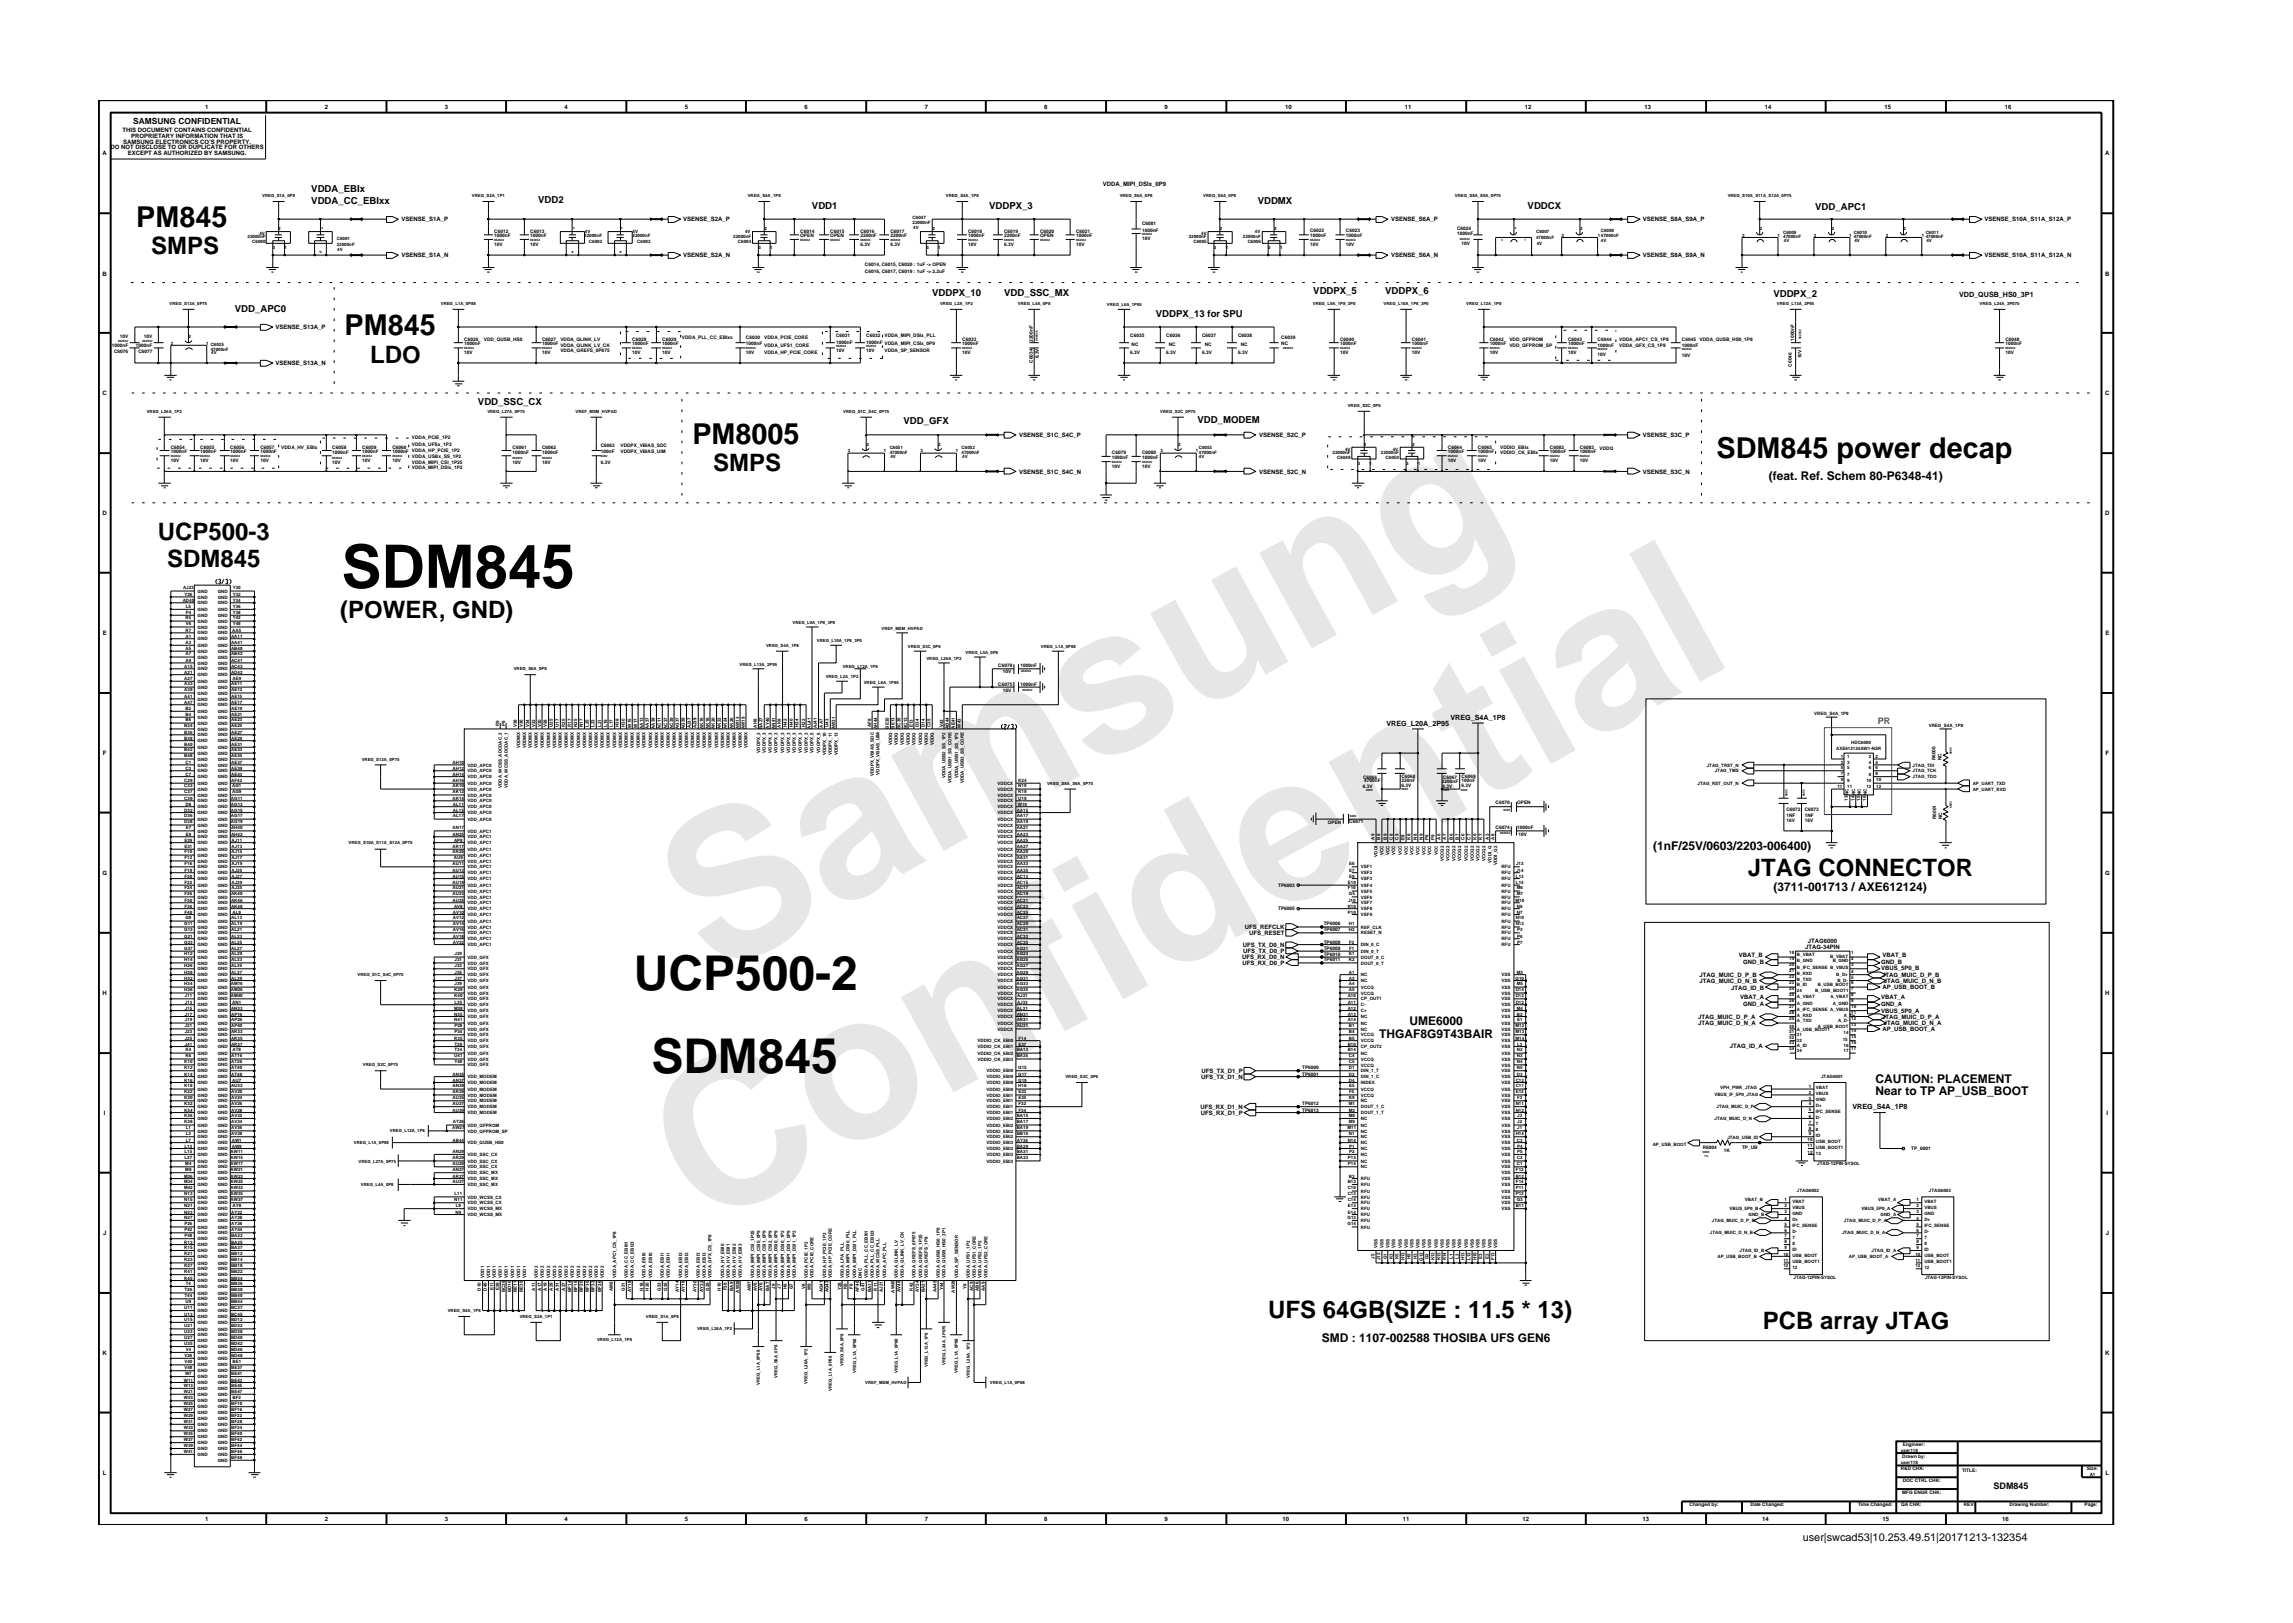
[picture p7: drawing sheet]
<svg xmlns="http://www.w3.org/2000/svg" width="297mm" height="210mm" viewBox="0 0 297 210" stroke-linecap="round" stroke-linejoin="round" font-family="sans-serif">
<defs><g id="words">
<g font-size="26.5" fill="#e6e6e6">
<text x="92.4" y="126.7" transform="rotate(-29 92.4 126.7)">Samsung</text>
<text x="91.1" y="159.4" transform="rotate(-29 91.1 159.4)">Confidential</text>
</g>
<text font-size="7.8" x="44.2" y="76.1">SDM845</text>
<g font-size="6.2">
<text x="82.1" y="128.2">UCP500-2</text>
<text x="84.4" y="139">SDM845</text>
</g>
<g font-size="3.7">
<text x="17.6" y="29.4">PM845</text>
<text x="44.6" y="43.4">PM845</text>
<text x="89.7" y="57.5">PM8005</text>
<text x="222.4" y="59.3">SDM845 power decap</text>
</g>
<g font-size="3.1">
<text x="19.6" y="32.9">SMPS</text>
<text x="48" y="47">LDO</text>
<text x="92.4" y="61.1">SMPS</text>
<text x="20.5" y="69.9">UCP500-3</text>
<text x="21.7" y="73.5">SDM845</text>
<text x="44.1" y="80">(POWER, GND)</text>
<text x="226.4" y="113.5">JTAG CONNECTOR</text>
<text x="164.3" y="170.7">UFS 64GB(SIZE : 11.5 * 13)</text>
<text x="228.4" y="172.2">PCB array JTAG</text>
</g>
<g font-size="1.6">
<text x="229.1" y="62.2">(feat. Ref. Schem 80-P6348-41)</text>
<text x="214.2" y="110.2">(1nF/25V/0603/2203-006400)</text>
<text x="229.7" y="115.4">(3711-001713 / AXE612124)</text>
<text x="178.7" y="134.5">THGAF8G9T43BAIR</text>
<text x="182.6" y="132.8">UME6000</text>
<text x="242.9" y="140.2">CAUTION: PLACEMENT</text>
<text x="242.9" y="141.8">Near to TP AP_USB_BOOT</text>
<text x="171.2" y="173.8">SMD : 1107-002588 THOSIBA UFS GEN6</text>
</g>
<text font-size="1.4" x="233.5" y="199.7">user|swcad53|10.253.49.51|20171213-132354</text>
<g font-size="1.2">
<text x="40.3" y="24.9">VDDA_EBIx</text>
<text x="40.3" y="26.4">VDDA_CC_EBIxx</text>
<text x="69.7" y="26.3">VDD2</text>
<text x="105.2" y="27">VDD1</text>
<text x="128.1" y="27">VDDPX_3</text>
<text x="162.9" y="26.4">VDDMX</text>
<text x="197.9" y="27">VDDCX</text>
<text x="235.1" y="27.2">VDD_APC1</text>
<text x="30.4" y="40.4">VDD_APC0</text>
<text x="120.8" y="38.3">VDDPX_10</text>
<text x="130.1" y="38.3">VDD_SSC_MX</text>
<text x="149.7" y="41">VDDPX_13 for SPU</text>
<text x="170.1" y="38.1">VDDPX_5</text>
<text x="179.4" y="38.1">VDDPX_6</text>
<text x="229.7" y="38.5">VDDPX_2</text>
<text x="61.9" y="52.5">VDD_SSC_CX</text>
<text x="117" y="55">VDD_GFX</text>
<text x="155.1" y="54.8">VDD_MODEM</text>
<text x="258.3" y="192.9">SDM845</text>
</g>
<text font-size="1.2" fill="#00f" x="243.3" y="93.8">PR</text>
<text font-size="1.1" x="17.3" y="16.1">SAMSUNG CONFIDENTIAL</text>
<g font-size=".9">
<text x="253.8" y="38.5">VDD_QUSB_HS0_3P1</text>
<text x="179.6" y="94">VREG_L20A_2P95</text>
<text x="187.9" y="93.2">VREG_S4A_1P8</text>
<text x="240" y="143.7">VREG_S4A_1P8</text>
</g>
<g font-size=".8">
<text x="15.9" y="17.1">THIS DOCUMENT CONTAINS CONFIDENTIAL</text>
<text x="17" y="17.8">PROPRIETARY INFORMATION THAT IS</text>
<text x="26.6" y="14.1">1</text>
<text x="42.1" y="14.1">2</text>
<text x="57.6" y="14.1">3</text>
<text x="73.1" y="14.1">4</text>
<text x="88.7" y="14.1">5</text>
<text x="104.2" y="14.1">6</text>
<text x="119.8" y="14.1">7</text>
<text x="135.3" y="14.1">8</text>
<text x="150.9" y="14.1">9</text>
<text x="166.5" y="14.1">10</text>
<text x="182" y="14.1">11</text>
<text x="197.5" y="14.1">12</text>
<text x="213" y="14.1">13</text>
<text x="228.6" y="14.1">14</text>
<text x="244.1" y="14.1">15</text>
<text x="259.7" y="14.1">16</text>
<text x="13.3" y="20.1">A</text>
<text x="14.3" y="19.4">DO NOT DISCLOSE TO OR DUPLICATE FOR OTHERS</text>
<text x="16" y="18.6">SAMSUNG ELECTRONICS CO’S PROPERTY.</text>
<text x="16.5" y="20.1">EXCEPT AS AUTHORIZED BY SAMSUNG.</text>
<text x="272.7" y="20.1">A</text>
<text x="52" y="28.7">VSENSE_S1A_P</text>
<text x="88.5" y="28.7">VSENSE_S2A_P</text>
<text x="142.9" y="24.2">VDDA_MIPI_DSIx_0P9</text>
<text x="180.2" y="28.7">VSENSE_S6A_P</text>
<text x="212.8" y="28.7">VSENSE_S8A_S9A_P</text>
<text x="257.1" y="28.7">VSENSE_S10A_S11A_S12A_P</text>
<text x="13.3" y="35.7">B</text>
<text x="52" y="33.3">VSENSE_S1A_N</text>
<text x="88.5" y="33.3">VSENSE_S2A_N</text>
<text x="180.2" y="33.3">VSENSE_S6A_N</text>
<text x="212.8" y="33.3">VSENSE_S8A_S9A_N</text>
<text x="257.1" y="33.3">VSENSE_S10A_S11A_S12A_N</text>
<text x="272.7" y="35.7">B</text>
<text x="35.7" y="42.6">VSENSE_S13A_P</text>
<text x="35.7" y="47.3">VSENSE_S13A_N</text>
<text x="13.3" y="51.2">C</text>
<text x="272.7" y="51.2">C</text>
<text x="132" y="56.6">VSENSE_S1C_S4C_P</text>
<text x="163.1" y="56.6">VSENSE_S2C_P</text>
<text x="212.8" y="56.6">VSENSE_S3C_P</text>
<text x="132" y="61.4">VSENSE_S1C_S4C_N</text>
<text x="163.1" y="61.4">VSENSE_S2C_N</text>
<text x="212.8" y="61.4">VSENSE_S3C_N</text>
<text x="13.3" y="66.8">D</text>
<text x="272.7" y="66.8">D</text>
<text x="13.3" y="82.3">E</text>
<text x="272.7" y="82.3">E</text>
<text x="13.3" y="97.8">F</text>
<text x="272.8" y="97.8">F</text>
<text x="13.3" y="113.3">G</text>
<text x="272.7" y="113.3">G</text>
<text x="160.9" y="124.3">UFS_RX_D0_N</text>
<text x="161" y="125">UFS_RX_D0_P</text>
<text x="161" y="122.7">UFS_TX_D0_N</text>
<text x="161" y="123.5">UFS_TX_D0_P</text>
<text x="161.3" y="120.4">UFS_REFCLK</text>
<text x="161.8" y="121.1">UFS_RESET</text>
<text x="225.3" y="124">VBAT_B</text>
<text x="225.8" y="124.9">GND_B</text>
<text x="233.8" y="123">JTAG-34PIN</text>
<text x="234.2" y="122.2">JTAG6000</text>
<text x="243.7" y="125.7">VBUS_5P0_B</text>
<text x="243.7" y="124.9">GND_B</text>
<text x="243.9" y="124">VBAT_B</text>
<text x="13.3" y="128.9">H</text>
<text x="220" y="132">JTAG_MUIC_D_P_A</text>
<text x="220.2" y="126.5">JTAG_MUIC_D_P_B</text>
<text x="220.2" y="127.3">JTAG_MUIC_D_N_B</text>
<text x="224.3" y="128.2">JTAG_ID_B</text>
<text x="225.4" y="129.4">VBAT_A</text>
<text x="225.8" y="130.3">GND_A</text>
<text x="243.7" y="130.3">GND_A</text>
<text x="243.7" y="129.4">VBAT_A</text>
<text x="243.7" y="131.2">VBUS_5P0_A</text>
<text x="243.8" y="126.5">JTAG_MUIC_D_P_B</text>
<text x="243.8" y="132">JTAG_MUIC_D_P_A</text>
<text x="243.9" y="128.2">AP_USB_BOOT_B</text>
<text x="244" y="127.3">JTAG_MUIC_D_N_B</text>
<text x="272.7" y="128.9">H</text>
<text x="220" y="132.8">JTAG_MUIC_D_N_A</text>
<text x="224.1" y="135.8">JTAG_ID_A</text>
<text x="243.9" y="133.6">AP_USB_BOOT_A</text>
<text x="244" y="132.8">JTAG_MUIC_D_N_A</text>
<text x="155.5" y="143.7">UFS_RX_D1_N</text>
<text x="155.6" y="139.8">UFS_TX_D1_N</text>
<text x="155.6" y="139">UFS_TX_D1_P</text>
<text x="13.5" y="144.4">I</text>
<text x="155.5" y="144.4">UFS_RX_D1_P</text>
<text x="272.9" y="144.4">I</text>
<text x="13.4" y="160">J</text>
<text x="272.8" y="160">J</text>
<text x="13.3" y="175.5">K</text>
<text x="272.7" y="175.5">K</text>
<text x="13.3" y="191.1">L</text>
<text x="272.8" y="191.1">L</text>
<text x="26.6" y="197.1">1</text>
<text x="42.1" y="197.1">2</text>
<text x="57.6" y="197.1">3</text>
<text x="73.1" y="197.1">4</text>
<text x="88.7" y="197.1">5</text>
<text x="104.2" y="197.1">6</text>
<text x="119.8" y="197.1">7</text>
<text x="135.3" y="197.1">8</text>
<text x="150.9" y="197.1">9</text>
<text x="166.1" y="197.1">10</text>
<text x="181.7" y="197.1">11</text>
<text x="197.2" y="197.1">12</text>
<text x="212.8" y="197.1">13</text>
<text x="228.3" y="197.1">14</text>
<text x="243.9" y="197.1">15</text>
<text x="259.4" y="197.1">16</text>
</g>
<g font-size=".6">
<text x="34" y="25.5">VREG_S1A_0P8</text>
<text x="36" y="29.8">2</text>
<text x="61.1" y="25.5">VREG_S2A_1P1</text>
<text x="96.9" y="25.5">VREG_S4A_1P8</text>
<text x="99" y="29.8">2</text>
<text x="118.2" y="28.4">C6047</text>
<text x="118.2" y="29">22000nF</text>
<text x="118.3" y="29.7">4V</text>
<text x="120.8" y="29.8">2</text>
<text x="122.5" y="25.5">VREG_S4A_1P8</text>
<text x="145" y="25.5">VREG_S6A_0P8</text>
<text x="147.9" y="29.2">C6081</text>
<text x="155.9" y="25.5">VREG_S6A_0P8</text>
<text x="158" y="29.8">2</text>
<text x="165.1" y="29.8">2</text>
<text x="188.5" y="25.5">VREG_S8A_S9A_0P75</text>
<text x="188.8" y="29.7">C6024</text>
<text x="204.7" y="29.8">2</text>
<text x="223.8" y="25.5">VREG_S10A_S11A_S12A_0P75</text>
<text x="228" y="29.8">2</text>
<text x="237.3" y="29.8">2</text>
<text x="246.6" y="29.8">2</text>
<text x="32.1" y="30.8">22000nF</text>
<text x="32.7" y="31.4">C6000</text>
<text x="33.6" y="30.4">4V</text>
<text x="35.3" y="32.3">3</text>
<text x="36.9" y="32.3">1</text>
<text x="43.6" y="31.9">22000nF</text>
<text x="43.6" y="31.1">C6001</text>
<text x="43.7" y="32.5">4V</text>
<text x="64" y="30.2">C6012</text>
<text x="64" y="31.9">10V</text>
<text x="64" y="30.8">1000nF</text>
<text x="68.7" y="30.2">C6013</text>
<text x="68.7" y="30.8">1000nF</text>
<text x="68.7" y="31.9">10V</text>
<text x="75.7" y="30.8">22000nF</text>
<text x="75.8" y="30.2">4V</text>
<text x="76.3" y="31.5">C6002</text>
<text x="81.9" y="30.8">22000nF</text>
<text x="82" y="30.2">4V</text>
<text x="82.6" y="31.5">C6003</text>
<text x="95" y="30.8">22000nF</text>
<text x="95.6" y="31.4">C6004</text>
<text x="96.5" y="30.2">4V</text>
<text x="98.2" y="32.3">3</text>
<text x="99.8" y="32.3">1</text>
<text x="103.7" y="30.2">C6014</text>
<text x="103.7" y="30.7">OPEN</text>
<text x="107.6" y="30.2">C6015</text>
<text x="107.6" y="30.7">OPEN</text>
<text x="111.4" y="31.9">6.3V</text>
<text x="111.4" y="30.8">2200nF</text>
<text x="111.4" y="30.2">C6016</text>
<text x="112" y="34.4">C6014, C6015, C6020 : 1uF -&gt; OPEN</text>
<text x="112" y="35.4">C6016, C6017, C6019 : 1uF -&gt; 2.2uF</text>
<text x="115.3" y="30.2">C6017</text>
<text x="115.3" y="30.8">2200nF</text>
<text x="115.3" y="31.9">6.3V</text>
<text x="120" y="32.3">3</text>
<text x="121.5" y="32.3">1</text>
<text x="125.4" y="30.2">C6018</text>
<text x="125.4" y="30.8">1000nF</text>
<text x="125.4" y="31.9">10V</text>
<text x="130.1" y="31.9">6.3V</text>
<text x="130.1" y="30.8">2200nF</text>
<text x="130.1" y="30.2">C6019</text>
<text x="134.7" y="30.2">C6020</text>
<text x="134.7" y="30.7">OPEN</text>
<text x="139.4" y="30.2">C6021</text>
<text x="139.4" y="30.8">1000nF</text>
<text x="139.4" y="31.9">10V</text>
<text x="147.9" y="31.1">10V</text>
<text x="147.9" y="30">1000nF</text>
<text x="154" y="30.8">22000nF</text>
<text x="154.6" y="31.4">C6005</text>
<text x="155.6" y="30.4">4V</text>
<text x="157.3" y="32.3">3</text>
<text x="158.8" y="32.3">1</text>
<text x="161" y="30.8">22000nF</text>
<text x="161.6" y="31.4">C6006</text>
<text x="162.6" y="30.2">4V</text>
<text x="164.3" y="32.3">3</text>
<text x="165.8" y="32.3">1</text>
<text x="169.7" y="31.9">10V</text>
<text x="169.7" y="30">C6022</text>
<text x="169.7" y="30.8">1000nF</text>
<text x="174.4" y="31.9">10V</text>
<text x="174.4" y="30.8">1000nF</text>
<text x="174.4" y="30">C6023</text>
<text x="188.8" y="30.5">1000nF</text>
<text x="189.3" y="31.7">10V</text>
<text x="199" y="30.2">C6007</text>
<text x="199" y="30.9">47000nF</text>
<text x="199.1" y="31.7">4V</text>
<text x="202.3" y="30.7">3</text>
<text x="207" y="30.7">147000nF</text>
<text x="207.4" y="31.4">4V</text>
<text x="207.4" y="30.1">C6008</text>
<text x="225.7" y="30.7">3</text>
<text x="230.3" y="30.7">1</text>
<text x="231" y="30.3">C6009</text>
<text x="231" y="30.8">47000nF</text>
<text x="231.1" y="31.4">4V</text>
<text x="235" y="30.7">3</text>
<text x="239.6" y="30.7">1</text>
<text x="240.1" y="30.8">47000nF</text>
<text x="240.1" y="30.3">C6010</text>
<text x="240.2" y="31.4">4V</text>
<text x="244.3" y="30.7">3</text>
<text x="249" y="30.7">1</text>
<text x="249.5" y="30.3">C6011</text>
<text x="249.5" y="30.8">47000nF</text>
<text x="249.5" y="31.4">4V</text>
<text x="22" y="39.5">VREG_S13A_0P75</text>
<text x="57.1" y="39.5">VREG_L1A_0P88</text>
<text x="121.8" y="39.5">VREG_L2A_1P2</text>
<text x="131.9" y="39.5">VREG_L4A_0P8</text>
<text x="143.4" y="39.7">VREG_L6A_1P85</text>
<text x="170.1" y="39.5">VREG_L9A_1P8_3P0</text>
<text x="179.2" y="39.5">VREG_L10A_1P8_3P0</text>
<text x="189.9" y="39.5">VREG_L12A_1P8</text>
<text x="230.2" y="39.5">VREG_L13A_2P95</text>
<text x="256.4" y="39.5">VREG_L24A_3P075</text>
<text x="14.5" y="45">1000nF</text>
<text x="14.8" y="45.8">C6076</text>
<text x="15.5" y="43.8">10V</text>
<text x="17.6" y="45">1000nF</text>
<text x="17.9" y="45.8">C6077</text>
<text x="18.7" y="43.8">10V</text>
<text x="22.1" y="44.6">3</text>
<text x="24.4" y="43.8">2</text>
<text x="26.7" y="44.6">1</text>
<text x="27.3" y="45.4">47000nF</text>
<text x="27.3" y="44.8">C6025</text>
<text x="27.4" y="45.9">4V</text>
<text x="60.1" y="45.9">10V</text>
<text x="60.1" y="44.7">1000nF</text>
<text x="60.1" y="44.1">C6026</text>
<text x="62.7" y="44.1">VDD_QUSB_HS0</text>
<text x="70.2" y="45.9">10V</text>
<text x="70.2" y="44.7">1000nF</text>
<text x="70.2" y="44.1">C6027</text>
<text x="72.6" y="44.1">VDDA_QLINK_LV</text>
<text x="72.6" y="44.9">VDDA_QLINK_LV_CK</text>
<text x="72.6" y="45.7">VDDA_QREFS_0P875</text>
<text x="81.9" y="44.7">1000nF</text>
<text x="81.9" y="45.9">10V</text>
<text x="81.9" y="44.1">C6028</text>
<text x="85.8" y="45.9">10V</text>
<text x="85.8" y="44.7">1000nF</text>
<text x="85.8" y="44.1">C6029</text>
<text x="88.3" y="44">VDDA_PLL_CC_EBIxx</text>
<text x="96.6" y="45.9">10V</text>
<text x="96.6" y="44">C6030</text>
<text x="96.6" y="44.7">1000nF</text>
<text x="99" y="45.9">VDDA_HP_PCIE_CORE</text>
<text x="99" y="44.9">VDDA_UFS1_CORE</text>
<text x="99" y="44">VDDA_PCIE_CORE</text>
<text x="108.3" y="43.7">C6031</text>
<text x="108.3" y="44.6">1000nF</text>
<text x="108.3" y="45.7">10V</text>
<text x="112.2" y="45.7">10V</text>
<text x="112.2" y="44.6">1000nF</text>
<text x="112.2" y="43.7">C6032</text>
<text x="114.6" y="44.7">VDDA_MIPI_CSIx_0P9</text>
<text x="114.6" y="43.7">VDDA_MIPI_DSIx_PLL</text>
<text x="114.6" y="45.7">VDDA_SP_SENSOR</text>
<text x="124.7" y="44.1">C6033</text>
<text x="124.7" y="44.7">1000nF</text>
<text x="124.7" y="45.9">10V</text>
<text x="133.8" y="47" transform="rotate(-90 133.8 47)">C6034</text>
<text x="133.8" y="44.3" transform="rotate(-90 133.8 44.3)">2200nF</text>
<text x="134.6" y="46.4" transform="rotate(-90 134.6 46.4)">6.3V</text>
<text x="146.4" y="43.7">C6035</text>
<text x="146.4" y="45.9">6.3V</text>
<text x="146.6" y="44.8">NC</text>
<text x="151.1" y="43.7">C6036</text>
<text x="151.1" y="45.9">6.3V</text>
<text x="151.4" y="44.8">NC</text>
<text x="155.7" y="45.9">6.3V</text>
<text x="155.7" y="43.7">C6037</text>
<text x="156.1" y="44.8">NC</text>
<text x="160.4" y="43.7">C6038</text>
<text x="160.4" y="45.9">6.3V</text>
<text x="160.7" y="44.8">NC</text>
<text x="166" y="44">C6039</text>
<text x="166" y="44.7">NC</text>
<text x="173.6" y="45.9">10V</text>
<text x="173.6" y="44.1">C6040</text>
<text x="173.6" y="44.7">1000nF</text>
<text x="182.9" y="44.7">1000nF</text>
<text x="182.9" y="44.1">C6041</text>
<text x="182.9" y="45.9">10V</text>
<text x="193" y="44.1">C6042</text>
<text x="193" y="44.7">1000nF</text>
<text x="193" y="45.9">10V</text>
<text x="195.5" y="44.1">VDD_QFPROM</text>
<text x="195.5" y="44.9">VDD_QFPROM_SP</text>
<text x="203.1" y="44.1">C6043</text>
<text x="203.1" y="44.7">1000nF</text>
<text x="203.1" y="45.9">10V</text>
<text x="207" y="44.1">C6044</text>
<text x="207" y="44.9">1000nF</text>
<text x="207" y="46.1">10V</text>
<text x="209.7" y="44.1">VDDA_APC1_CS_1P8</text>
<text x="209.7" y="44.9">VDDA_GFX_CS_1P8</text>
<text x="217.9" y="44.1">C6045</text>
<text x="217.9" y="44.9">1000nF</text>
<text x="217.9" y="46.3">10V</text>
<text x="220.2" y="44.1">VDDA_QUSB_HS0_1P8</text>
<text x="232.1" y="47.5" transform="rotate(-90 232.1 47.5)">C6046</text>
<text x="232.4" y="44.1" transform="rotate(-90 232.4 44.1)">1000nF</text>
<text x="233.4" y="46.4" transform="rotate(-90 233.4 46.4)">10V</text>
<text x="259.8" y="44.1">C6048</text>
<text x="259.8" y="44.7">1000nF</text>
<text x="259.8" y="45.9">10V</text>
<text x="19" y="53.5">VREG_L26A_1P2</text>
<text x="63.1" y="53.5">VREG_L27A_0P75</text>
<text x="74.6" y="53.5">VREF_MSM_HVPAD</text>
<text x="109.2" y="53.5">VREG_S1C_S4C_0P75</text>
<text x="150.3" y="53.5">VREG_S2C_0P75</text>
<text x="174.6" y="52.7">VREG_S3C_0P6</text>
<text x="22.1" y="58.1">C6054</text>
<text x="22.1" y="58.7">1000nF</text>
<text x="22.1" y="59.9">10V</text>
<text x="25.9" y="59.9">10V</text>
<text x="25.9" y="58.7">1000nF</text>
<text x="25.9" y="58.1">C6055</text>
<text x="29.8" y="58.1">C6056</text>
<text x="29.8" y="58.7">1000nF</text>
<text x="29.8" y="59.9">10V</text>
<text x="33.7" y="58.7">1000nF</text>
<text x="33.7" y="58.1">C6057</text>
<text x="33.7" y="59.9">10V</text>
<text x="36.4" y="58.1">VDDA_HV_EBIx</text>
<text x="43" y="58.1">C6058</text>
<text x="43" y="58.9">1000nF</text>
<text x="46.9" y="59.9">10V</text>
<text x="46.9" y="58.7">1000nF</text>
<text x="46.9" y="58.1">C6059</text>
<text x="50.8" y="59.9">10V</text>
<text x="50.8" y="58.1">C6060</text>
<text x="50.8" y="58.7">1000nF</text>
<text x="53.4" y="56.9">VDDA_PCIE_1P2</text>
<text x="53.4" y="57.8">VDDA_UFSx_1P2</text>
<text x="53.4" y="58.5">VDDA_HP_PCIE_1P2</text>
<text x="53.4" y="59.3">VDDA_USBx_SS_1P2</text>
<text x="66.4" y="58.1">C6061</text>
<text x="66.4" y="58.9">1000nF</text>
<text x="70.2" y="58.9">1000nF</text>
<text x="70.2" y="58.1">C6062</text>
<text x="77.8" y="57.9">C6063</text>
<text x="77.8" y="58.7">100nF</text>
<text x="80.4" y="57.9">VDDPX_VBIAS_SDC</text>
<text x="80.4" y="58.7">VDDPX_VBIAS_UIM</text>
<text x="109.8" y="58.6">3</text>
<text x="112.2" y="57.8">2</text>
<text x="114.5" y="58.6">1</text>
<text x="115.3" y="58.8">47000nF</text>
<text x="115.3" y="58.2">C6051</text>
<text x="115.3" y="59.3">4V</text>
<text x="119.2" y="58.6">3</text>
<text x="121.5" y="57.8">2</text>
<text x="123.8" y="58.6">1</text>
<text x="124.6" y="58.2">C6052</text>
<text x="124.6" y="58.8">47000nF</text>
<text x="124.7" y="59.3">4V</text>
<text x="144" y="58.9">C6079</text>
<text x="144" y="59.5">1000nF</text>
<text x="147.9" y="59.5">1000nF</text>
<text x="147.9" y="58.9">C6080</text>
<text x="150.3" y="58.6">3</text>
<text x="152.6" y="57.8">2</text>
<text x="154.9" y="58.6">1</text>
<text x="155.3" y="58.2">C6053</text>
<text x="155.3" y="58.8">47000nF</text>
<text x="155.3" y="59.3">4V</text>
<text x="172.6" y="58.8">22000nF</text>
<text x="173.2" y="59.5">C6049</text>
<text x="174.2" y="58.4">4V</text>
<text x="176.7" y="57.8">2</text>
<text x="178.9" y="58.8">22000nF</text>
<text x="179.5" y="59.5">C6050</text>
<text x="180.4" y="58.4">4V</text>
<text x="182.9" y="57.8">2</text>
<text x="187.6" y="58.7">1000nF</text>
<text x="187.6" y="59.9">10V</text>
<text x="187.6" y="58.1">C6064</text>
<text x="191.5" y="58.1">C6065</text>
<text x="191.5" y="59.9">10V</text>
<text x="191.5" y="58.7">1000nF</text>
<text x="194.3" y="58.9">VDDIO_CK_EBIx</text>
<text x="194.3" y="58.1">VDDIO_EBIx</text>
<text x="200.8" y="58.1">C6082</text>
<text x="200.8" y="59.9">10V</text>
<text x="200.8" y="58.7">1000nF</text>
<text x="204.7" y="58.1">C6083</text>
<text x="204.7" y="58.7">1000nF</text>
<text x="204.7" y="59.9">10V</text>
<text x="207.2" y="58.3">VDDQ</text>
<text x="43" y="60.1">10V</text>
<text x="53.4" y="60.8">VDDA_MIPI_DSIx_1P2</text>
<text x="53.4" y="60.1">VDDA_MIPI_CSI_1P25</text>
<text x="66.4" y="60.1">10V</text>
<text x="70.2" y="60.1">10V</text>
<text x="77.8" y="60.1">6.3V</text>
<text x="144" y="60.6">10V</text>
<text x="147.9" y="60.6">10V</text>
<text x="175.9" y="60.2">3</text>
<text x="177.4" y="60.2">1</text>
<text x="182.1" y="60.2">3</text>
<text x="183.7" y="60.2">1</text>
<text x="23.7" y="78">AD40</text>
<text x="23.7" y="76.4">AJ23</text>
<text x="23.9" y="77.2">Y26</text>
<text x="25.6" y="77.5">GND</text>
<text x="25.6" y="76.8">GND</text>
<text x="28.2" y="76.8">GND</text>
<text x="28.2" y="77.5">GND</text>
<text x="30.2" y="76.4">Y30</text>
<text x="30.2" y="77.2">Y32</text>
<text x="30.2" y="78">Y34</text>
<text x="24" y="80.3">R5</text>
<text x="24" y="81.9">R7</text>
<text x="24" y="83.4">A3</text>
<text x="24" y="82.6">A1</text>
<text x="24.1" y="81">V6</text>
<text x="24.1" y="79.5">P4</text>
<text x="24.1" y="78.7">L5</text>
<text x="25.6" y="83.8">GND</text>
<text x="25.6" y="81.4">GND</text>
<text x="25.6" y="80.7">GND</text>
<text x="25.6" y="82.2">GND</text>
<text x="25.6" y="79.9">GND</text>
<text x="25.6" y="79.1">GND</text>
<text x="25.6" y="78.3">GND</text>
<text x="25.6" y="83">GND</text>
<text x="28.2" y="83">GND</text>
<text x="28.2" y="83.8">GND</text>
<text x="28.2" y="82.2">GND</text>
<text x="28.2" y="78.3">GND</text>
<text x="28.2" y="79.1">GND</text>
<text x="28.2" y="79.9">GND</text>
<text x="28.2" y="80.7">GND</text>
<text x="28.2" y="81.4">GND</text>
<text x="29.9" y="82.6">AA11</text>
<text x="29.9" y="83.4">AA41</text>
<text x="30.1" y="81.9">AA5</text>
<text x="30.2" y="78.7">Y36</text>
<text x="30.2" y="79.5">Y38</text>
<text x="30.2" y="80.3">Y42</text>
<text x="30.2" y="81">Y48</text>
<text x="99.2" y="83.8">VREG_S4A_1P8</text>
<text x="102.7" y="80.8">VREG_L9A_1P8_3P0</text>
<text x="105.8" y="83.2">VREG_L10A_1P8_3P0</text>
<text x="114.2" y="81.6">VREF_MSM_HVPAD</text>
<text x="117.6" y="84">VREG_S3C_0P6</text>
<text x="134.8" y="84">VREG_L1A_0P88</text>
<text x="23.9" y="86.5">A15</text>
<text x="23.9" y="87.3">A21</text>
<text x="23.9" y="88">A27</text>
<text x="23.9" y="88.8">A33</text>
<text x="23.9" y="89.6">A39</text>
<text x="24" y="84.1">A5</text>
<text x="24" y="84.9">A7</text>
<text x="24" y="85.8">A9</text>
<text x="25.6" y="84.6">GND</text>
<text x="25.6" y="85.3">GND</text>
<text x="25.6" y="86.1">GND</text>
<text x="25.6" y="86.9">GND</text>
<text x="25.6" y="87.6">GND</text>
<text x="25.6" y="88.5">GND</text>
<text x="25.6" y="89.2">GND</text>
<text x="25.6" y="90">GND</text>
<text x="28.2" y="84.6">GND</text>
<text x="28.2" y="85.3">GND</text>
<text x="28.2" y="88.5">GND</text>
<text x="28.2" y="86.1">GND</text>
<text x="28.2" y="86.9">GND</text>
<text x="28.2" y="87.6">GND</text>
<text x="28.2" y="89.2">GND</text>
<text x="28.2" y="90">GND</text>
<text x="29.9" y="84.1">AB40</text>
<text x="29.9" y="84.9">AB42</text>
<text x="29.9" y="85.8">AC41</text>
<text x="29.9" y="86.5">AC43</text>
<text x="29.9" y="87.3">AD42</text>
<text x="29.9" y="88.8">AE11</text>
<text x="29.9" y="89.6">AE13</text>
<text x="30.1" y="88">AE9</text>
<text x="66.6" y="86.8">VREG_S6A_0P8</text>
<text x="95.8" y="86.3">VREG_L13A_2P95</text>
<text x="107" y="87.9">VREG_L2A_1P2</text>
<text x="109.2" y="86.5">VREG_L12A_1P8</text>
<text x="111.9" y="88.6">VREG_L6A_1P85</text>
<text x="120" y="85.5">VREG_L26A_1P2</text>
<text x="125.1" y="84.7">VREG_L5A_0P8</text>
<text x="129.3" y="88.8">C6075</text>
<text x="129.3" y="86.5">C6078</text>
<text x="129.9" y="89.6">10V</text>
<text x="129.9" y="87.2">10V</text>
<text x="132.2" y="88.8">1000nF</text>
<text x="132.2" y="86.5">1000nF</text>
<text x="23.9" y="90.4">A41</text>
<text x="23.9" y="91.2">A47</text>
<text x="23.9" y="94.2">B34</text>
<text x="23.9" y="95.1">B36</text>
<text x="23.9" y="95.8">B38</text>
<text x="24" y="91.9">B2</text>
<text x="24" y="92.7">B4</text>
<text x="24" y="93.5">B6</text>
<text x="25.6" y="90.7">GND</text>
<text x="25.6" y="91.5">GND</text>
<text x="25.6" y="92.4">GND</text>
<text x="25.6" y="94.6">GND</text>
<text x="25.6" y="95.4">GND</text>
<text x="25.6" y="93.1">GND</text>
<text x="25.6" y="93.9">GND</text>
<text x="28.2" y="92.4">GND</text>
<text x="28.2" y="93.1">GND</text>
<text x="28.2" y="93.9">GND</text>
<text x="28.2" y="94.6">GND</text>
<text x="28.2" y="95.4">GND</text>
<text x="28.2" y="90.7">GND</text>
<text x="28.2" y="91.5">GND</text>
<text x="29.9" y="91.9">AE19</text>
<text x="29.9" y="92.7">AE21</text>
<text x="29.9" y="93.5">AE23</text>
<text x="29.9" y="94.2">AE25</text>
<text x="29.9" y="95.1">AE27</text>
<text x="29.9" y="95.8">AE29</text>
<text x="29.9" y="90.4">AE15</text>
<text x="29.9" y="91.2">AE17</text>
<text x="64.7" y="94" transform="rotate(-90 64.7 94)">R9</text>
<text x="65.4" y="94" transform="rotate(-90 65.4 94)">P8</text>
<text x="67" y="94.2" transform="rotate(-90 67 94.2)">V38</text>
<text x="67.7" y="94.2" transform="rotate(-90 67.7 94.2)">V36</text>
<text x="68.6" y="94.2" transform="rotate(-90 68.6 94.2)">V34</text>
<text x="69.3" y="94.2" transform="rotate(-90 69.3 94.2)">V32</text>
<text x="70.1" y="94.2" transform="rotate(-90 70.1 94.2)">V30</text>
<text x="70.9" y="94.2" transform="rotate(-90 70.9 94.2)">V28</text>
<text x="71.6" y="94.2" transform="rotate(-90 71.6 94.2)">U25</text>
<text x="72.4" y="94.2" transform="rotate(-90 72.4 94.2)">U17</text>
<text x="73.2" y="94.2" transform="rotate(-90 73.2 94.2)">R25</text>
<text x="74" y="94.2" transform="rotate(-90 74 94.2)">R17</text>
<text x="74.7" y="94.2" transform="rotate(-90 74.7 94.2)">N25</text>
<text x="75.5" y="94.2" transform="rotate(-90 75.5 94.2)">N17</text>
<text x="76.3" y="94.2" transform="rotate(-90 76.3 94.2)">L25</text>
<text x="77" y="94.2" transform="rotate(-90 77 94.2)">L23</text>
<text x="77.9" y="94.2" transform="rotate(-90 77.9 94.2)">L21</text>
<text x="78.6" y="94.2" transform="rotate(-90 78.6 94.2)">L19</text>
<text x="79.4" y="94.2" transform="rotate(-90 79.4 94.2)">L17</text>
<text x="80.2" y="94.2" transform="rotate(-90 80.2 94.2)">H38</text>
<text x="80.9" y="94.2" transform="rotate(-90 80.9 94.2)">H30</text>
<text x="81.8" y="94.3" transform="rotate(-90 81.8 94.3)">W15</text>
<text x="82.5" y="94.3" transform="rotate(-90 82.5 94.3)">W17</text>
<text x="83.3" y="94.4" transform="rotate(-90 83.3 94.4)">AA13</text>
<text x="84.1" y="94.4" transform="rotate(-90 84.1 94.4)">AA37</text>
<text x="84.8" y="94.4" transform="rotate(-90 84.8 94.4)">AA39</text>
<text x="85.6" y="94.4" transform="rotate(-90 85.6 94.4)">AC11</text>
<text x="86.4" y="94.4" transform="rotate(-90 86.4 94.4)">AC37</text>
<text x="87.2" y="94.4" transform="rotate(-90 87.2 94.4)">AC39</text>
<text x="88" y="94.4" transform="rotate(-90 88 94.4)">AG37</text>
<text x="88.7" y="94.4" transform="rotate(-90 88.7 94.4)">AG39</text>
<text x="89.5" y="94.4" transform="rotate(-90 89.5 94.4)">AJ37</text>
<text x="90.2" y="94.4" transform="rotate(-90 90.2 94.4)">AJ39</text>
<text x="91.1" y="94.4" transform="rotate(-90 91.1 94.4)">AK16</text>
<text x="91.9" y="94.4" transform="rotate(-90 91.9 94.4)">AK18</text>
<text x="92.6" y="94.4" transform="rotate(-90 92.6 94.4)">AK20</text>
<text x="93.4" y="94.4" transform="rotate(-90 93.4 94.4)">AK22</text>
<text x="94.1" y="94.4" transform="rotate(-90 94.1 94.4)">AK24</text>
<text x="95" y="94.4" transform="rotate(-90 95 94.4)">AK26</text>
<text x="95.7" y="94.5" transform="rotate(-90 95.7 94.5)">AW13</text>
<text x="96.5" y="94.5" transform="rotate(-90 96.5 94.5)">AW19</text>
<text x="98" y="94.3" transform="rotate(-90 98 94.3)">AH8</text>
<text x="98.8" y="94.4" transform="rotate(-90 98.8 94.4)">BA27</text>
<text x="99.6" y="94.4" transform="rotate(-90 99.6 94.4)">AY40</text>
<text x="100.4" y="94.4" transform="rotate(-90 100.4 94.4)">AN41</text>
<text x="101.2" y="94.3" transform="rotate(-90 101.2 94.3)">AK8</text>
<text x="101.9" y="94.2" transform="rotate(-90 101.9 94.2)">H42</text>
<text x="102.7" y="94.2" transform="rotate(-90 102.7 94.2)">H40</text>
<text x="103.4" y="94.2" transform="rotate(-90 103.4 94.2)">H24</text>
<text x="104.3" y="94.2" transform="rotate(-90 104.3 94.2)">H22</text>
<text x="105.1" y="94.4" transform="rotate(-90 105.1 94.4)">AL41</text>
<text x="105.8" y="94.4" transform="rotate(-90 105.8 94.4)">AJ41</text>
<text x="106.6" y="94.3" transform="rotate(-90 106.6 94.3)">AA7</text>
<text x="107.3" y="94.2" transform="rotate(-90 107.3 94.2)">U43</text>
<text x="108.2" y="94.5" transform="rotate(-90 108.2 94.5)">AW31</text>
<text x="112.8" y="94.2" transform="rotate(-90 112.8 94.2)">AF8</text>
<text x="113.6" y="94.4" transform="rotate(-90 113.6 94.4)">AH44</text>
<text x="115.1" y="94.4" transform="rotate(-90 115.1 94.4)">BE35</text>
<text x="115.9" y="94.4" transform="rotate(-90 115.9 94.4)">BE13</text>
<text x="116.7" y="94.4" transform="rotate(-90 116.7 94.4)">BC35</text>
<text x="117.5" y="94.4" transform="rotate(-90 117.5 94.4)">BC13</text>
<text x="118.3" y="94.2" transform="rotate(-90 118.3 94.2)">E13</text>
<text x="119" y="94.2" transform="rotate(-90 119 94.2)">D34</text>
<text x="119.8" y="94.2" transform="rotate(-90 119.8 94.2)">D14</text>
<text x="120.6" y="94.2" transform="rotate(-90 120.6 94.2)">C35</text>
<text x="122.2" y="94.2" transform="rotate(-90 122.2 94.2)">V42</text>
<text x="122.9" y="94.4" transform="rotate(-90 122.9 94.4)">AD44</text>
<text x="123.7" y="94.4" transform="rotate(-90 123.7 94.4)">AE41</text>
<text x="124.4" y="94.3" transform="rotate(-90 124.4 94.3)">W43</text>
<text x="235" y="92.6">VREG_S4A_1P8</text>
<text x="249.8" y="94.2">VREG_S4A_1P8</text>
<text x="23.9" y="101.2">C29</text>
<text x="23.9" y="96.6">B40</text>
<text x="23.9" y="97.4">B42</text>
<text x="23.9" y="98.1">B48</text>
<text x="24" y="99">C1</text>
<text x="24" y="99.7">C3</text>
<text x="24" y="100.5">C7</text>
<text x="25.6" y="99.3">GND</text>
<text x="25.6" y="101.7">GND</text>
<text x="25.6" y="100.1">GND</text>
<text x="25.6" y="100.8">GND</text>
<text x="25.6" y="96.2">GND</text>
<text x="25.6" y="97">GND</text>
<text x="25.6" y="97.8">GND</text>
<text x="25.6" y="98.5">GND</text>
<text x="28.2" y="98.5">GND</text>
<text x="28.2" y="99.3">GND</text>
<text x="28.2" y="100.1">GND</text>
<text x="28.2" y="100.8">GND</text>
<text x="28.2" y="101.7">GND</text>
<text x="28.2" y="96.2">GND</text>
<text x="28.2" y="97">GND</text>
<text x="28.2" y="97.8">GND</text>
<text x="29.9" y="98.1">AE35</text>
<text x="29.9" y="99">AE37</text>
<text x="29.9" y="99.7">AE39</text>
<text x="29.9" y="100.5">AE43</text>
<text x="29.9" y="96.6">AE31</text>
<text x="29.9" y="97.4">AE33</text>
<text x="30" y="101.2">AF42</text>
<text x="46.9" y="98.5">VREG_S13A_0P75</text>
<text x="58.6" y="99">AH10</text>
<text x="58.6" y="99.7">AH12</text>
<text x="58.6" y="100.5">AH14</text>
<text x="58.6" y="101.2">AH16</text>
<text x="60.6" y="99.3">VDD_APC0</text>
<text x="60.6" y="100.1">VDD_APC0</text>
<text x="60.6" y="100.8">VDD_APC0</text>
<text x="60.6" y="101.7">VDD_APC0</text>
<text x="67.4" y="97" transform="rotate(-90 67.4 97)">VDDMX</text>
<text x="68.1" y="97" transform="rotate(-90 68.1 97)">VDDMX</text>
<text x="68.9" y="97" transform="rotate(-90 68.9 97)">VDDMX</text>
<text x="69.7" y="97" transform="rotate(-90 69.7 97)">VDDMX</text>
<text x="70.4" y="97" transform="rotate(-90 70.4 97)">VDDMX</text>
<text x="71.3" y="97" transform="rotate(-90 71.3 97)">VDDMX</text>
<text x="72" y="97" transform="rotate(-90 72 97)">VDDMX</text>
<text x="72.8" y="97" transform="rotate(-90 72.8 97)">VDDMX</text>
<text x="73.6" y="97" transform="rotate(-90 73.6 97)">VDDMX</text>
<text x="74.3" y="97" transform="rotate(-90 74.3 97)">VDDMX</text>
<text x="75.2" y="97" transform="rotate(-90 75.2 97)">VDDMX</text>
<text x="75.9" y="97" transform="rotate(-90 75.9 97)">VDDMX</text>
<text x="76.7" y="97" transform="rotate(-90 76.7 97)">VDDMX</text>
<text x="77.5" y="97" transform="rotate(-90 77.5 97)">VDDMX</text>
<text x="78.2" y="97" transform="rotate(-90 78.2 97)">VDDMX</text>
<text x="79" y="97" transform="rotate(-90 79 97)">VDDMX</text>
<text x="79.8" y="97" transform="rotate(-90 79.8 97)">VDDMX</text>
<text x="80.6" y="97" transform="rotate(-90 80.6 97)">VDDMX</text>
<text x="81.4" y="97" transform="rotate(-90 81.4 97)">VDDMX</text>
<text x="82.1" y="97" transform="rotate(-90 82.1 97)">VDDMX</text>
<text x="82.9" y="97" transform="rotate(-90 82.9 97)">VDDMX</text>
<text x="83.6" y="97" transform="rotate(-90 83.6 97)">VDDMX</text>
<text x="84.5" y="97" transform="rotate(-90 84.5 97)">VDDMX</text>
<text x="85.2" y="97" transform="rotate(-90 85.2 97)">VDDMX</text>
<text x="86" y="97" transform="rotate(-90 86 97)">VDDMX</text>
<text x="86.8" y="97" transform="rotate(-90 86.8 97)">VDDMX</text>
<text x="87.5" y="97" transform="rotate(-90 87.5 97)">VDDMX</text>
<text x="88.4" y="97" transform="rotate(-90 88.4 97)">VDDMX</text>
<text x="89.1" y="97" transform="rotate(-90 89.1 97)">VDDMX</text>
<text x="89.9" y="97" transform="rotate(-90 89.9 97)">VDDMX</text>
<text x="90.7" y="97" transform="rotate(-90 90.7 97)">VDDMX</text>
<text x="91.4" y="97" transform="rotate(-90 91.4 97)">VDDMX</text>
<text x="92.2" y="97" transform="rotate(-90 92.2 97)">VDDMX</text>
<text x="93" y="97" transform="rotate(-90 93 97)">VDDMX</text>
<text x="93.8" y="97" transform="rotate(-90 93.8 97)">VDDMX</text>
<text x="94.6" y="97" transform="rotate(-90 94.6 97)">VDDMX</text>
<text x="95.3" y="97" transform="rotate(-90 95.3 97)">VDDMX</text>
<text x="96.1" y="97" transform="rotate(-90 96.1 97)">VDDMX</text>
<text x="96.8" y="97" transform="rotate(-90 96.8 97)">VDDMX</text>
<text x="98.5" y="97.5" transform="rotate(-90 98.5 97.5)">VDDPX_2</text>
<text x="99.2" y="97.5" transform="rotate(-90 99.2 97.5)">VDDPX_3</text>
<text x="100" y="97.5" transform="rotate(-90 100 97.5)">VDDPX_3</text>
<text x="100.7" y="97.5" transform="rotate(-90 100.7 97.5)">VDDPX_3</text>
<text x="101.6" y="97.5" transform="rotate(-90 101.6 97.5)">VDDPX_3</text>
<text x="102.3" y="97.5" transform="rotate(-90 102.3 97.5)">VDDPX_3</text>
<text x="103.1" y="97.5" transform="rotate(-90 103.1 97.5)">VDDPX_3</text>
<text x="103.9" y="97.5" transform="rotate(-90 103.9 97.5)">VDDPX_3</text>
<text x="104.6" y="97.5" transform="rotate(-90 104.6 97.5)">VDDPX_3</text>
<text x="105.4" y="97.5" transform="rotate(-90 105.4 97.5)">VDDPX_5</text>
<text x="106.2" y="97.5" transform="rotate(-90 106.2 97.5)">VDDPX_6</text>
<text x="107" y="97.8" transform="rotate(-90 107 97.8)">VDDPX_10</text>
<text x="107.8" y="97.8" transform="rotate(-90 107.8 97.8)">VDDPX_11</text>
<text x="108.5" y="97.8" transform="rotate(-90 108.5 97.8)">VDDPX_13</text>
<text x="113.2" y="100.5" transform="rotate(-90 113.2 100.5)">VDDPX_VBIAS_SDC</text>
<text x="113.9" y="100.4" transform="rotate(-90 113.9 100.4)">VDDPX_VBIAS_UIM</text>
<text x="115.6" y="96.5" transform="rotate(-90 115.6 96.5)">VDDQ</text>
<text x="116.3" y="96.5" transform="rotate(-90 116.3 96.5)">VDDQ</text>
<text x="117.1" y="96.5" transform="rotate(-90 117.1 96.5)">VDDQ</text>
<text x="117.8" y="96.5" transform="rotate(-90 117.8 96.5)">VDDQ</text>
<text x="118.6" y="96.5" transform="rotate(-90 118.6 96.5)">VDDQ</text>
<text x="119.5" y="96.5" transform="rotate(-90 119.5 96.5)">VDDQ</text>
<text x="120.2" y="96.5" transform="rotate(-90 120.2 96.5)">VDDQ</text>
<text x="121" y="96.5" transform="rotate(-90 121 96.5)">VDDQ</text>
<text x="122.5" y="100.8" transform="rotate(-90 122.5 100.8)">VDDA_USB2_SS_1P2</text>
<text x="123.3" y="101.5" transform="rotate(-90 123.3 101.5)">VDDA_USB1_SS_CORE</text>
<text x="124.1" y="100.8" transform="rotate(-90 124.1 100.8)">VDDA_USB1_SS_1P2</text>
<text x="124.9" y="101.5" transform="rotate(-90 124.9 101.5)">VDDA_USB2_SS_CORE</text>
<text x="129.2" y="101.7">VDDCX</text>
<text x="131.9" y="101.2">K24</text>
<text x="135.6" y="101.7">VREG_S8A_S9A_0P75</text>
<text x="176.6" y="100.9">C6066</text>
<text x="176.7" y="101.3">4700nF</text>
<text x="181.6" y="101.9">6.3V</text>
<text x="181.6" y="100.7">C6068</text>
<text x="181.6" y="101.3">220nF</text>
<text x="186.8" y="101.5">2200nF 100nF</text>
<text x="186.9" y="100.9">C6067</text>
<text x="189.3" y="100.7">C6069</text>
<text x="189.3" y="101.9">6.3V</text>
<text x="219.9" y="101.7">JTAG_RST_OUT_N</text>
<text x="221.1" y="99.3">JTAG_TRST_N</text>
<text x="222.1" y="100.1">JTAG_TMS</text>
<text x="237.9" y="97.1">AXE612124AW1-NSR</text>
<text x="238.4" y="101.2">9</text>
<text x="238.4" y="100.4">7</text>
<text x="238.4" y="98.2">1</text>
<text x="238.4" y="98.9">3</text>
<text x="238.4" y="99.7">5</text>
<text x="239.3" y="101.3">9</text>
<text x="239.3" y="98.2">1</text>
<text x="239.3" y="98.9">3</text>
<text x="239.3" y="99.7">5</text>
<text x="239.3" y="100.5">7</text>
<text x="239.8" y="96.4">HDC6000</text>
<text x="241.8" y="101.3">10</text>
<text x="242.1" y="100.5">8</text>
<text x="242.1" y="98.9">4</text>
<text x="242.1" y="99.7">6</text>
<text x="242.1" y="98.2">2</text>
<text x="243" y="100.4">8</text>
<text x="243" y="98.9">4</text>
<text x="243" y="99.7">6</text>
<text x="243" y="98.2">2</text>
<text x="243.1" y="101.2">10</text>
<text x="247.8" y="99.3">JTAG_TDI</text>
<text x="247.8" y="100.1">JTAG_TCK</text>
<text x="247.8" y="100.8">JTAG_TDO</text>
<text x="250.7" y="98.5" transform="rotate(-90 250.7 98.5)">R6000</text>
<text x="251.5" y="98.5" transform="rotate(-90 251.5 98.5)">NC</text>
<text x="255.6" y="101.7">AP_UART_TXD</text>
<text x="23.9" y="105.1">D32</text>
<text x="23.9" y="105.9">D36</text>
<text x="23.9" y="106.7">D38</text>
<text x="23.9" y="102">C33</text>
<text x="23.9" y="102.8">C37</text>
<text x="23.9" y="103.6">C39</text>
<text x="24" y="104.4">D8</text>
<text x="24.1" y="107.4">E7</text>
<text x="25.6" y="105.5">GND</text>
<text x="25.6" y="106.3">GND</text>
<text x="25.6" y="107.1">GND</text>
<text x="25.6" y="104.7">GND</text>
<text x="25.6" y="107.9">GND</text>
<text x="25.6" y="102.4">GND</text>
<text x="25.6" y="103.2">GND</text>
<text x="25.6" y="104">GND</text>
<text x="28.2" y="104.7">GND</text>
<text x="28.2" y="105.5">GND</text>
<text x="28.2" y="106.3">GND</text>
<text x="28.2" y="107.1">GND</text>
<text x="28.2" y="103.2">GND</text>
<text x="28.2" y="107.9">GND</text>
<text x="28.2" y="102.4">GND</text>
<text x="28.2" y="104">GND</text>
<text x="29.9" y="104.4">AG13</text>
<text x="29.9" y="105.1">AG15</text>
<text x="29.9" y="105.9">AG17</text>
<text x="29.9" y="106.7">AG19</text>
<text x="29.9" y="103.6">AG11</text>
<text x="29.9" y="107.4">AH40</text>
<text x="30.1" y="102.8">AG9</text>
<text x="30.1" y="102">AG1</text>
<text x="58.6" y="107.4">AN17</text>
<text x="58.6" y="102">AK10</text>
<text x="58.6" y="102.8">AK12</text>
<text x="58.6" y="103.6">AK14</text>
<text x="58.7" y="105.9">AL17</text>
<text x="58.7" y="104.4">AL11</text>
<text x="58.7" y="105.1">AL15</text>
<text x="60.6" y="106.3">VDD_APC0</text>
<text x="60.6" y="107.9">VDD_APC1</text>
<text x="60.6" y="104.7">VDD_APC0</text>
<text x="60.6" y="105.5">VDD_APC0</text>
<text x="60.6" y="102.4">VDD_APC0</text>
<text x="60.6" y="103.2">VDD_APC0</text>
<text x="60.6" y="104">VDD_APC0</text>
<text x="65" y="102.1" transform="rotate(-90 65 102.1)">VDDA_WCSS_ADCDAC_2</text>
<text x="65.8" y="102.1" transform="rotate(-90 65.8 102.1)">VDDA_WCSS_ADCDAC_1</text>
<text x="129.2" y="104.7">VDDCX</text>
<text x="129.2" y="104">VDDCX</text>
<text x="129.2" y="103.2">VDDCX</text>
<text x="129.2" y="102.4">VDDCX</text>
<text x="129.2" y="107.1">VDDCX</text>
<text x="129.2" y="107.9">VDDCX</text>
<text x="129.2" y="105.5">VDDCX</text>
<text x="129.2" y="106.3">VDDCX</text>
<text x="131.7" y="106.7">AA19</text>
<text x="131.7" y="107.4">AA21</text>
<text x="131.7" y="105.1">AA15</text>
<text x="131.7" y="105.9">AA17</text>
<text x="131.8" y="104.4">W19</text>
<text x="131.9" y="103.6">U19</text>
<text x="131.9" y="102.8">R19</text>
<text x="131.9" y="102">N19</text>
<text x="172" y="106.7">OPEN</text>
<text x="174.8" y="106.6">C6071</text>
<text x="176.6" y="102.1">6.3V</text>
<text x="186.9" y="102.1">6.3V</text>
<text x="193.7" y="104.2">C6070</text>
<text x="193.7" y="107.3">C6074</text>
<text x="196.5" y="104.2">OPEN</text>
<text x="196.5" y="107.3">1000nF</text>
<text x="231.4" y="106.5">16V</text>
<text x="231.4" y="105.9">1NF</text>
<text x="231.4" y="105.1">C6072</text>
<text x="233.8" y="105.9">1NF</text>
<text x="233.8" y="106.5">16V</text>
<text x="233.8" y="105.1">C6073</text>
<text x="238" y="102.1">11</text>
<text x="239.3" y="102.1">11</text>
<text x="239.4" y="103.7" transform="rotate(-90 239.4 103.7)">13</text>
<text x="239.5" y="103" transform="rotate(-90 239.5 103)">NC</text>
<text x="240.2" y="103.7" transform="rotate(-90 240.2 103.7)">14</text>
<text x="240.3" y="103" transform="rotate(-90 240.3 103)">NC</text>
<text x="241" y="103.7" transform="rotate(-90 241 103.7)">15</text>
<text x="241.1" y="103" transform="rotate(-90 241.1 103)">NC</text>
<text x="241.8" y="103.7" transform="rotate(-90 241.8 103.7)">16</text>
<text x="241.8" y="102.1">12</text>
<text x="241.8" y="103" transform="rotate(-90 241.8 103)">NC</text>
<text x="243.1" y="102.1">12</text>
<text x="250.8" y="106.1" transform="rotate(-90 250.8 106.1)">R6001</text>
<text x="251.6" y="106.1" transform="rotate(-90 251.6 106.1)">NC</text>
<text x="255.6" y="102.4">AP_UART_RXD</text>
<text x="23.9" y="109">E29</text>
<text x="23.9" y="109.8">E31</text>
<text x="23.9" y="110.6">F10</text>
<text x="23.9" y="111.3">F12</text>
<text x="23.9" y="112.1">F16</text>
<text x="23.9" y="112.9">F18</text>
<text x="23.9" y="113.7">F20</text>
<text x="24.1" y="108.3">E9</text>
<text x="25.6" y="111">GND</text>
<text x="25.6" y="111.7">GND</text>
<text x="25.6" y="112.5">GND</text>
<text x="25.6" y="113.3">GND</text>
<text x="25.6" y="109.4">GND</text>
<text x="25.6" y="110.2">GND</text>
<text x="25.6" y="108.6">GND</text>
<text x="28.2" y="113.3">GND</text>
<text x="28.2" y="108.6">GND</text>
<text x="28.2" y="109.4">GND</text>
<text x="28.2" y="110.2">GND</text>
<text x="28.2" y="111">GND</text>
<text x="28.2" y="111.7">GND</text>
<text x="28.2" y="112.5">GND</text>
<text x="29.9" y="108.3">AH42</text>
<text x="30" y="112.9">AJ25</text>
<text x="30" y="113.7">AJ27</text>
<text x="30" y="109">AJ11</text>
<text x="30" y="109.8">AJ13</text>
<text x="30" y="110.6">AJ15</text>
<text x="30" y="111.3">AJ17</text>
<text x="30" y="112.1">AJ19</text>
<text x="45.2" y="109.4">VREG_S10A_S11A_S12A_0P75</text>
<text x="58.6" y="109.8">AR17</text>
<text x="58.6" y="110.6">AR25</text>
<text x="58.6" y="108.3">AN25</text>
<text x="58.6" y="112.1">AU11</text>
<text x="58.6" y="112.9">AU13</text>
<text x="58.6" y="113.7">AU15</text>
<text x="58.8" y="111.3">AU9</text>
<text x="58.8" y="109">AP8</text>
<text x="60.6" y="111.7">VDD_APC1</text>
<text x="60.6" y="109.4">VDD_APC1</text>
<text x="60.6" y="110.2">VDD_APC1</text>
<text x="60.6" y="111">VDD_APC1</text>
<text x="60.6" y="108.6">VDD_APC1</text>
<text x="60.6" y="112.5">VDD_APC1</text>
<text x="60.6" y="113.3">VDD_APC1</text>
<text x="129.2" y="113.3">VDDCX</text>
<text x="129.2" y="108.6">VDDCX</text>
<text x="129.2" y="109.4">VDDCX</text>
<text x="129.2" y="110.2">VDDCX</text>
<text x="129.2" y="111">VDDCX</text>
<text x="129.2" y="111.7">VDDCX</text>
<text x="129.2" y="112.5">VDDCX</text>
<text x="131.7" y="113.7">AC13</text>
<text x="131.7" y="112.9">AA35</text>
<text x="131.7" y="108.3">AA23</text>
<text x="131.7" y="109">AA25</text>
<text x="131.7" y="109.8">AA27</text>
<text x="131.7" y="110.6">AA29</text>
<text x="131.7" y="111.3">AA31</text>
<text x="131.7" y="112.1">AA33</text>
<text x="174.8" y="112.1">E6</text>
<text x="174.8" y="112.9">E7</text>
<text x="174.8" y="113.7">E9</text>
<text x="176.3" y="112.5">VSF1</text>
<text x="176.3" y="113.3">VSF2</text>
<text x="178" y="108.8" transform="rotate(-90 178 108.8)">A9</text>
<text x="178.5" y="111" transform="rotate(-90 178.5 111)">VDDI</text>
<text x="178.8" y="108.8" transform="rotate(-90 178.8 108.8)">B8</text>
<text x="179.2" y="110.8" transform="rotate(-90 179.2 110.8)">VCC</text>
<text x="179.6" y="108.8" transform="rotate(-90 179.6 108.8)">B9</text>
<text x="180" y="110.8" transform="rotate(-90 180 110.8)">VCC</text>
<text x="180.4" y="108.8" transform="rotate(-90 180.4 108.8)">C8</text>
<text x="180.7" y="110.8" transform="rotate(-90 180.7 110.8)">VCC</text>
<text x="181.2" y="108.8" transform="rotate(-90 181.2 108.8)">C9</text>
<text x="181.6" y="110.8" transform="rotate(-90 181.6 110.8)">VCC</text>
<text x="181.9" y="108.8" transform="rotate(-90 181.9 108.8)">E8</text>
<text x="182.4" y="110.8" transform="rotate(-90 182.4 110.8)">VCC</text>
<text x="182.7" y="108.8" transform="rotate(-90 182.7 108.8)">K8</text>
<text x="183.1" y="110.8" transform="rotate(-90 183.1 110.8)">VCC</text>
<text x="183.5" y="108.8" transform="rotate(-90 183.5 108.8)">N8</text>
<text x="183.9" y="110.8" transform="rotate(-90 183.9 110.8)">VCC</text>
<text x="184.3" y="108.8" transform="rotate(-90 184.3 108.8)">N9</text>
<text x="184.6" y="110.8" transform="rotate(-90 184.6 110.8)">VCC</text>
<text x="185.1" y="108.8" transform="rotate(-90 185.1 108.8)">P8</text>
<text x="185.4" y="110.8" transform="rotate(-90 185.4 110.8)">VCC</text>
<text x="185.8" y="108.8" transform="rotate(-90 185.8 108.8)">P9</text>
<text x="186.3" y="110.8" transform="rotate(-90 186.3 110.8)">VCC</text>
<text x="186.6" y="108.8" transform="rotate(-90 186.6 108.8)">A6</text>
<text x="187" y="111.6" transform="rotate(-90 187 111.6)">VCCQ2</text>
<text x="187.4" y="108.8" transform="rotate(-90 187.4 108.8)">A7</text>
<text x="187.8" y="111.6" transform="rotate(-90 187.8 111.6)">VCCQ2</text>
<text x="188.2" y="108.8" transform="rotate(-90 188.2 108.8)">B6</text>
<text x="188.5" y="111.6" transform="rotate(-90 188.5 111.6)">VCCQ2</text>
<text x="189" y="108.8" transform="rotate(-90 189 108.8)">B7</text>
<text x="189.3" y="111.6" transform="rotate(-90 189.3 111.6)">VCCQ2</text>
<text x="189.7" y="108.8" transform="rotate(-90 189.7 108.8)">C6</text>
<text x="190.1" y="111.6" transform="rotate(-90 190.1 111.6)">VCCQ2</text>
<text x="190.5" y="108.8" transform="rotate(-90 190.5 108.8)">C7</text>
<text x="190.9" y="111.6" transform="rotate(-90 190.9 111.6)">VCCQ2</text>
<text x="191.2" y="108.8" transform="rotate(-90 191.2 108.8)">K6</text>
<text x="191.7" y="111.6" transform="rotate(-90 191.7 111.6)">VCCQ2</text>
<text x="192" y="108.8" transform="rotate(-90 192 108.8)">K7</text>
<text x="192.4" y="111.6" transform="rotate(-90 192.4 111.6)">VCCQ2</text>
<text x="192.9" y="108.8" transform="rotate(-90 192.9 108.8)">A3</text>
<text x="193.2" y="111.8" transform="rotate(-90 193.2 111.8)">VDDI_Q</text>
<text x="193.6" y="108.8" transform="rotate(-90 193.6 108.8)">A8</text>
<text x="194" y="112.1" transform="rotate(-90 194 112.1)">VDDI_Q2</text>
<text x="194.5" y="112.5">RFU</text>
<text x="194.5" y="113.3">RFU</text>
<text x="196.4" y="113.7">L13</text>
<text x="196.4" y="112.1">J13</text>
<text x="196.4" y="112.9">J14</text>
<text x="196.7" y="108.3">10V</text>
<text x="23.9" y="119.9">G11</text>
<text x="23.9" y="116.8">F30</text>
<text x="23.9" y="117.6">F36</text>
<text x="23.9" y="118.4">F40</text>
<text x="23.9" y="114.5">F22</text>
<text x="23.9" y="115.2">F24</text>
<text x="23.9" y="116">F26</text>
<text x="24" y="119.1">G9</text>
<text x="25.6" y="119.5">GND</text>
<text x="25.6" y="117.2">GND</text>
<text x="25.6" y="117.9">GND</text>
<text x="25.6" y="118.7">GND</text>
<text x="25.6" y="114">GND</text>
<text x="25.6" y="114.9">GND</text>
<text x="25.6" y="115.6">GND</text>
<text x="25.6" y="116.4">GND</text>
<text x="28.2" y="114">GND</text>
<text x="28.2" y="114.9">GND</text>
<text x="28.2" y="118.7">GND</text>
<text x="28.2" y="115.6">GND</text>
<text x="28.2" y="116.4">GND</text>
<text x="28.2" y="117.2">GND</text>
<text x="28.2" y="117.9">GND</text>
<text x="28.2" y="119.5">GND</text>
<text x="29.9" y="116">AK40</text>
<text x="29.9" y="116.8">AK46</text>
<text x="29.9" y="117.6">AK48</text>
<text x="30" y="119.1">AL13</text>
<text x="30" y="119.9">AL19</text>
<text x="30" y="114.5">AJ29</text>
<text x="30" y="115.2">AJ35</text>
<text x="30.1" y="118.4">AL9</text>
<text x="58.6" y="115.2">AU21</text>
<text x="58.6" y="116">AU23</text>
<text x="58.6" y="116.8">AU25</text>
<text x="58.6" y="114.5">AU19</text>
<text x="58.7" y="118.4">AV10</text>
<text x="58.7" y="119.1">AV12</text>
<text x="58.7" y="119.9">AV14</text>
<text x="58.8" y="117.6">AV8</text>
<text x="60.6" y="117.9">VDD_APC1</text>
<text x="60.6" y="118.7">VDD_APC1</text>
<text x="60.6" y="119.5">VDD_APC1</text>
<text x="60.6" y="115.6">VDD_APC1</text>
<text x="60.6" y="116.4">VDD_APC1</text>
<text x="60.6" y="117.2">VDD_APC1</text>
<text x="60.6" y="114">VDD_APC1</text>
<text x="60.6" y="114.9">VDD_APC1</text>
<text x="129.2" y="119.5">VDDCX</text>
<text x="129.2" y="114">VDDCX</text>
<text x="129.2" y="114.9">VDDCX</text>
<text x="129.2" y="115.6">VDDCX</text>
<text x="129.2" y="116.4">VDDCX</text>
<text x="129.2" y="117.2">VDDCX</text>
<text x="129.2" y="117.9">VDDCX</text>
<text x="129.2" y="118.7">VDDCX</text>
<text x="131.7" y="119.1">AC27</text>
<text x="131.7" y="119.9">AC29</text>
<text x="131.7" y="114.5">AC15</text>
<text x="131.7" y="115.2">AC17</text>
<text x="131.7" y="116">AC19</text>
<text x="131.7" y="116.8">AC21</text>
<text x="131.7" y="117.6">AC23</text>
<text x="131.7" y="118.4">AC25</text>
<text x="165.6" y="117.9">TP6005</text>
<text x="165.6" y="114.9">TP6003</text>
<text x="171.5" y="119.9">TP6006</text>
<text x="174.6" y="117.6">K10</text>
<text x="174.6" y="118.4">P10</text>
<text x="174.6" y="114.5">E10</text>
<text x="174.6" y="115.2">F10</text>
<text x="174.6" y="116.8">J10</text>
<text x="174.7" y="116">G5</text>
<text x="174.7" y="119.9">H1</text>
<text x="176.3" y="117.2">VSF7</text>
<text x="176.3" y="116.4">VSF6</text>
<text x="176.3" y="115.6">VSF5</text>
<text x="176.3" y="118.7">VSF9</text>
<text x="176.3" y="114">VSF3</text>
<text x="176.3" y="114.9">VSF4</text>
<text x="176.3" y="117.9">VSF8</text>
<text x="194.5" y="117.9">RFU</text>
<text x="194.5" y="118.7">RFU</text>
<text x="194.5" y="117.2">RFU</text>
<text x="194.5" y="119.5">RFU</text>
<text x="194.5" y="115.6">RFU</text>
<text x="194.5" y="116.4">RFU</text>
<text x="194.5" y="114">RFU</text>
<text x="194.5" y="114.9">RFU</text>
<text x="196.3" y="116.8">M10</text>
<text x="196.3" y="119.1">N10</text>
<text x="196.3" y="119.9">N13</text>
<text x="196.4" y="114.5">L14</text>
<text x="196.5" y="115.2">M6</text>
<text x="196.5" y="116">M7</text>
<text x="196.5" y="117.6">N6</text>
<text x="196.5" y="118.4">N7</text>
<text x="23.9" y="120.6">G13</text>
<text x="23.9" y="121.5">G21</text>
<text x="23.9" y="122.2">G23</text>
<text x="23.9" y="123">G37</text>
<text x="23.9" y="123.8">H12</text>
<text x="23.9" y="124.5">H14</text>
<text x="23.9" y="125.3">H26</text>
<text x="25.6" y="124.2">GND</text>
<text x="25.6" y="125">GND</text>
<text x="25.6" y="125.7">GND</text>
<text x="25.6" y="120.3">GND</text>
<text x="25.6" y="121.1">GND</text>
<text x="25.6" y="121.8">GND</text>
<text x="25.6" y="122.6">GND</text>
<text x="25.6" y="123.4">GND</text>
<text x="28.2" y="122.6">GND</text>
<text x="28.2" y="123.4">GND</text>
<text x="28.2" y="124.2">GND</text>
<text x="28.2" y="125">GND</text>
<text x="28.2" y="125.7">GND</text>
<text x="28.2" y="120.3">GND</text>
<text x="28.2" y="121.1">GND</text>
<text x="28.2" y="121.8">GND</text>
<text x="30" y="122.2">AL25</text>
<text x="30" y="123">AL27</text>
<text x="30" y="123.8">AL29</text>
<text x="30" y="124.5">AL33</text>
<text x="30" y="125.3">AL35</text>
<text x="30" y="120.6">AL21</text>
<text x="30" y="121.5">AL23</text>
<text x="58.7" y="120.6">AV16</text>
<text x="58.7" y="121.5">AV18</text>
<text x="58.7" y="122.2">AV22</text>
<text x="58.9" y="123.8">J29</text>
<text x="58.9" y="124.5">J31</text>
<text x="58.9" y="125.3">J33</text>
<text x="60.6" y="124.2">VDD_GFX</text>
<text x="60.6" y="125">VDD_GFX</text>
<text x="60.6" y="125.7">VDD_GFX</text>
<text x="60.6" y="120.3">VDD_APC1</text>
<text x="60.6" y="121.1">VDD_APC1</text>
<text x="60.6" y="121.8">VDD_APC1</text>
<text x="60.6" y="122.6">VDD_APC1</text>
<text x="129.2" y="123.4">VDDCX</text>
<text x="129.2" y="124.2">VDDCX</text>
<text x="129.2" y="125">VDDCX</text>
<text x="129.2" y="125.7">VDDCX</text>
<text x="129.2" y="120.3">VDDCX</text>
<text x="129.2" y="121.1">VDDCX</text>
<text x="129.2" y="121.8">VDDCX</text>
<text x="129.2" y="122.6">VDDCX</text>
<text x="131.7" y="123">AG21</text>
<text x="131.7" y="123.8">AG23</text>
<text x="131.7" y="124.5">AG25</text>
<text x="131.7" y="125.3">AG27</text>
<text x="131.7" y="120.6">AC31</text>
<text x="131.7" y="121.5">AC33</text>
<text x="131.7" y="122.2">AC35</text>
<text x="171.5" y="123">TP6009</text>
<text x="171.5" y="123.8">TP6010</text>
<text x="171.5" y="122.3">TP6008</text>
<text x="171.5" y="120.7">TP6007</text>
<text x="171.5" y="124.5">TP6011</text>
<text x="174.7" y="120.6">H2</text>
<text x="174.7" y="124.5">K2</text>
<text x="174.7" y="123.8">K1</text>
<text x="174.8" y="123">F1</text>
<text x="174.8" y="122.2">F2</text>
<text x="176.3" y="121.1">RESET_N</text>
<text x="176.3" y="123.4">DIN_0_T</text>
<text x="176.3" y="122.6">DIN_0_C</text>
<text x="176.3" y="125">DOUT_0_T</text>
<text x="176.3" y="120.3">REF_CLK</text>
<text x="176.3" y="124.2">DOUT_0_C</text>
<text x="194.5" y="121.1">RFU</text>
<text x="194.5" y="120.3">RFU</text>
<text x="194.5" y="121.8">RFU</text>
<text x="194.5" y="122.6">RFU</text>
<text x="196.5" y="120.6">P3</text>
<text x="196.5" y="121.5">P6</text>
<text x="196.5" y="122.2">P7</text>
<text x="231.8" y="124.4">19</text>
<text x="231.8" y="125.2">20</text>
<text x="231.8" y="125.9">21</text>
<text x="231.8" y="123.6">18</text>
<text x="232.8" y="124.7">B_GND</text>
<text x="232.8" y="125.5">B_IFC_SENSE B_VBUS</text>
<text x="232.8" y="123.9">B_VBAT</text>
<text x="237.1" y="124.1">B_VBAT</text>
<text x="237.4" y="124.7">B_GND</text>
<text x="239.8" y="123.6">1</text>
<text x="239.8" y="125.2">3</text>
<text x="239.8" y="124.4">2</text>
<text x="23.9" y="126.1">H28</text>
<text x="23.9" y="126.9">H32</text>
<text x="23.9" y="127.7">H34</text>
<text x="23.9" y="128.4">H36</text>
<text x="23.9" y="129.2">J11</text>
<text x="23.9" y="130">J13</text>
<text x="23.9" y="130.8">J15</text>
<text x="23.9" y="131.6">J17</text>
<text x="25.6" y="129.6">GND</text>
<text x="25.6" y="130.4">GND</text>
<text x="25.6" y="131.1">GND</text>
<text x="25.6" y="131.9">GND</text>
<text x="25.6" y="126.5">GND</text>
<text x="25.6" y="127.2">GND</text>
<text x="25.6" y="128.1">GND</text>
<text x="25.6" y="128.8">GND</text>
<text x="28.2" y="128.1">GND</text>
<text x="28.2" y="128.8">GND</text>
<text x="28.2" y="129.6">GND</text>
<text x="28.2" y="130.4">GND</text>
<text x="28.2" y="131.1">GND</text>
<text x="28.2" y="131.9">GND</text>
<text x="28.2" y="126.5">GND</text>
<text x="28.2" y="127.2">GND</text>
<text x="29.9" y="127.7">AM16</text>
<text x="29.9" y="128.4">AM26</text>
<text x="29.9" y="129.2">AM40</text>
<text x="29.9" y="130.8">AN33</text>
<text x="29.9" y="131.6">AP16</text>
<text x="30" y="126.1">AL37</text>
<text x="30" y="126.9">AL39</text>
<text x="30.1" y="130">AN1</text>
<text x="46.3" y="126.5">VREG_S1C_S4C_0P75</text>
<text x="58.8" y="130.8">M28</text>
<text x="58.8" y="128.4">K28</text>
<text x="58.8" y="129.2">K40</text>
<text x="58.8" y="131.6">N35</text>
<text x="58.9" y="130">L35</text>
<text x="58.9" y="126.1">J35</text>
<text x="58.9" y="126.9">J37</text>
<text x="58.9" y="127.7">J39</text>
<text x="60.6" y="130.4">VDD_GFX</text>
<text x="60.6" y="131.1">VDD_GFX</text>
<text x="60.6" y="128.8">VDD_GFX</text>
<text x="60.6" y="129.6">VDD_GFX</text>
<text x="60.6" y="131.9">VDD_GFX</text>
<text x="60.6" y="126.5">VDD_GFX</text>
<text x="60.6" y="127.2">VDD_GFX</text>
<text x="60.6" y="128.1">VDD_GFX</text>
<text x="129.2" y="129.6">VDDCX</text>
<text x="129.2" y="126.5">VDDCX</text>
<text x="129.2" y="127.2">VDDCX</text>
<text x="129.2" y="128.1">VDDCX</text>
<text x="129.2" y="128.8">VDDCX</text>
<text x="129.2" y="131.1">VDDCX</text>
<text x="129.2" y="130.4">VDDCX</text>
<text x="129.2" y="131.9">VDDCX</text>
<text x="131.7" y="126.1">AG29</text>
<text x="131.7" y="126.9">AG31</text>
<text x="131.7" y="127.7">AG33</text>
<text x="131.7" y="128.4">AG35</text>
<text x="131.7" y="131.6">AN31</text>
<text x="131.7" y="130.8">AL31</text>
<text x="131.8" y="129.2">AJ31</text>
<text x="131.8" y="130">AJ33</text>
<text x="174.6" y="129.2">A10</text>
<text x="174.6" y="130">A11</text>
<text x="174.6" y="130.8">A12</text>
<text x="174.6" y="131.6">A13</text>
<text x="174.7" y="127.7">A4</text>
<text x="174.7" y="128.4">A5</text>
<text x="174.7" y="126.1">A1</text>
<text x="174.7" y="126.9">A2</text>
<text x="176.3" y="128.1">VCCQ</text>
<text x="176.3" y="128.8">VCCQ</text>
<text x="176.3" y="126.5">NC</text>
<text x="176.3" y="129.6">CP_OUT1</text>
<text x="176.3" y="130.4">C-</text>
<text x="176.3" y="131.1">C+</text>
<text x="176.3" y="131.9">NC</text>
<text x="176.3" y="127.2">NC</text>
<text x="194.5" y="127.2">VSS</text>
<text x="194.5" y="128.8">VSS</text>
<text x="194.5" y="126.5">VSS</text>
<text x="194.5" y="131.1">VSS</text>
<text x="194.5" y="128.1">VSS</text>
<text x="194.5" y="130.4">VSS</text>
<text x="194.5" y="129.6">VSS</text>
<text x="194.5" y="131.9">VSS</text>
<text x="196.3" y="126.9">G10</text>
<text x="196.3" y="128.4">D14</text>
<text x="196.3" y="130">D12</text>
<text x="196.3" y="129.2">D13</text>
<text x="196.5" y="126.1">M3</text>
<text x="196.5" y="130.8">M4</text>
<text x="196.5" y="127.7">M5</text>
<text x="196.5" y="131.6">B2</text>
<text x="231.8" y="130.6">27</text>
<text x="231.8" y="131.3">28</text>
<text x="231.8" y="126.7">22</text>
<text x="231.8" y="127.5">23</text>
<text x="231.8" y="128.3">24</text>
<text x="231.8" y="129.1">25</text>
<text x="231.8" y="129.8">26</text>
<text x="232.8" y="130.2">A_GND</text>
<text x="232.8" y="130.9">A_IFC_SENSE A_VBUS</text>
<text x="232.8" y="131.7">A_RXD</text>
<text x="232.8" y="126.3">B_RXD</text>
<text x="232.8" y="127">B_TXD</text>
<text x="232.8" y="127.8">B_ID</text>
<text x="232.8" y="128.6">24</text>
<text x="232.8" y="129.3">A_VBAT</text>
<text x="235.2" y="128.6">B_USB_BOOT1</text>
<text x="235.5" y="127.8">B_USB_BOOT</text>
<text x="237.1" y="129.3">A_VBAT</text>
<text x="237.4" y="130.2">A_GND</text>
<text x="237.9" y="126.5">B_D+</text>
<text x="238" y="127.2">B_D-</text>
<text x="238.9" y="131.7">A_D+</text>
<text x="239.8" y="130.6">10</text>
<text x="239.8" y="131.3">11</text>
<text x="239.8" y="126.1">4</text>
<text x="239.8" y="126.9">5</text>
<text x="239.8" y="127.5">6</text>
<text x="239.8" y="128.3">7</text>
<text x="239.8" y="129.1">8</text>
<text x="239.8" y="129.8">9</text>
<text x="23.9" y="137.7">K10</text>
<text x="23.9" y="135.5">J41</text>
<text x="23.9" y="132.3">J19</text>
<text x="23.9" y="133.1">J21</text>
<text x="23.9" y="133.8">J23</text>
<text x="23.9" y="134.7">J25</text>
<text x="24" y="136.2">K4</text>
<text x="24" y="137">K6</text>
<text x="25.6" y="136.6">GND</text>
<text x="25.6" y="137.4">GND</text>
<text x="25.6" y="135.8">GND</text>
<text x="25.6" y="132.7">GND</text>
<text x="25.6" y="133.5">GND</text>
<text x="25.6" y="134.3">GND</text>
<text x="25.6" y="135">GND</text>
<text x="28.2" y="134.3">GND</text>
<text x="28.2" y="135">GND</text>
<text x="28.2" y="135.8">GND</text>
<text x="28.2" y="137.4">GND</text>
<text x="28.2" y="136.6">GND</text>
<text x="28.2" y="132.7">GND</text>
<text x="28.2" y="133.5">GND</text>
<text x="29.9" y="133.8">AR33</text>
<text x="29.9" y="134.7">AR35</text>
<text x="29.9" y="135.5">AR37</text>
<text x="29.9" y="132.3">AP26</text>
<text x="29.9" y="133.1">AP40</text>
<text x="30" y="137">AT16</text>
<text x="30" y="137.7">AT26</text>
<text x="30.1" y="136.2">AT8</text>
<text x="58.8" y="137">U41</text>
<text x="58.8" y="134.7">R35</text>
<text x="58.8" y="132.3">N41</text>
<text x="58.9" y="137.7">Y40</text>
<text x="58.9" y="133.1">P28</text>
<text x="58.9" y="133.8">P34</text>
<text x="58.9" y="135.5">T28</text>
<text x="58.9" y="136.2">T34</text>
<text x="60.6" y="137.4">VDD_GFX</text>
<text x="60.6" y="135">VDD_GFX</text>
<text x="60.6" y="135.8">VDD_GFX</text>
<text x="60.6" y="136.6">VDD_GFX</text>
<text x="60.6" y="132.7">VDD_GFX</text>
<text x="60.6" y="133.5">VDD_GFX</text>
<text x="60.6" y="134.3">VDD_GFX</text>
<text x="126.6" y="135.8">VDDIO_CK_EBI1</text>
<text x="126.6" y="137.4">VDDIO_CK_EBI3</text>
<text x="126.6" y="135">VDDIO_CK_EBI0</text>
<text x="126.6" y="136.6">VDDIO_CK_EBI2</text>
<text x="129.2" y="133.5">VDDCX</text>
<text x="129.2" y="132.7">VDDCX</text>
<text x="131.7" y="137">BA35</text>
<text x="131.7" y="136.2">BA13</text>
<text x="131.7" y="133.1">AU31</text>
<text x="131.7" y="132.3">AR31</text>
<text x="131.9" y="135.5">E37</text>
<text x="131.9" y="134.7">F14</text>
<text x="174.6" y="135.5">B10</text>
<text x="174.6" y="136.2">B14</text>
<text x="174.6" y="132.3">A14</text>
<text x="174.7" y="137.7">C5</text>
<text x="174.7" y="133.1">B1</text>
<text x="174.7" y="137">C4</text>
<text x="174.7" y="133.8">B4</text>
<text x="174.7" y="134.7">B5</text>
<text x="176.3" y="133.5">NC</text>
<text x="176.3" y="135.8">CP_OUT2</text>
<text x="176.3" y="136.6">NC</text>
<text x="176.3" y="137.4">VCCQ</text>
<text x="176.3" y="134.3">VCCQ</text>
<text x="176.3" y="135">VCCQ</text>
<text x="176.3" y="132.7">NC</text>
<text x="194.5" y="133.5">VSS</text>
<text x="194.5" y="134.3">VSS</text>
<text x="194.5" y="135">VSS</text>
<text x="194.5" y="135.8">VSS</text>
<text x="194.5" y="132.7">VSS</text>
<text x="194.5" y="136.6">VSS</text>
<text x="194.5" y="137.4">VSS</text>
<text x="196.3" y="133.1">M12</text>
<text x="196.3" y="133.8">M13</text>
<text x="196.3" y="134.7">M14</text>
<text x="196.5" y="137.7">N4</text>
<text x="196.5" y="136.2">N2</text>
<text x="196.5" y="137">N3</text>
<text x="196.5" y="132.3">E1</text>
<text x="196.5" y="135.5">L3</text>
<text x="231.8" y="133.1">30</text>
<text x="231.8" y="133.9">31</text>
<text x="231.8" y="134.6">32</text>
<text x="231.8" y="135.2">33</text>
<text x="231.8" y="136">34</text>
<text x="231.8" y="132.1">29</text>
<text x="232.8" y="133.5">A_USB_BOOT1</text>
<text x="232.8" y="134.3">31</text>
<text x="232.8" y="135">32</text>
<text x="232.8" y="135.6">A_ID</text>
<text x="232.8" y="136.3">34</text>
<text x="232.8" y="132.4">A_TXD</text>
<text x="235.5" y="133.2">A_USB_BOOT</text>
<text x="238.1" y="132.4">A_D-</text>
<text x="238.7" y="134.8">15</text>
<text x="238.8" y="134">14</text>
<text x="238.8" y="135.6">16</text>
<text x="238.8" y="136.3">17</text>
<text x="239.8" y="132.1">12</text>
<text x="239.8" y="133">13</text>
<text x="239.8" y="135.2">16</text>
<text x="239.8" y="136">17</text>
<text x="239.8" y="133.7">14</text>
<text x="239.8" y="134.5">15</text>
<text x="23.9" y="143.2">K32</text>
<text x="23.9" y="138.5">K12</text>
<text x="23.9" y="139.3">K14</text>
<text x="23.9" y="140.1">K16</text>
<text x="23.9" y="140.9">K18</text>
<text x="23.9" y="141.6">K22</text>
<text x="23.9" y="142.4">K30</text>
<text x="25.6" y="143.6">GND</text>
<text x="25.6" y="138.2">GND</text>
<text x="25.6" y="138.9">GND</text>
<text x="25.6" y="139.7">GND</text>
<text x="25.6" y="140.4">GND</text>
<text x="25.6" y="141.3">GND</text>
<text x="25.6" y="142.1">GND</text>
<text x="25.6" y="142.8">GND</text>
<text x="28.2" y="141.3">GND</text>
<text x="28.2" y="140.4">GND</text>
<text x="28.2" y="142.1">GND</text>
<text x="28.2" y="142.8">GND</text>
<text x="28.2" y="143.6">GND</text>
<text x="28.2" y="138.2">GND</text>
<text x="28.2" y="138.9">GND</text>
<text x="28.2" y="139.7">GND</text>
<text x="29.9" y="140.9">AU33</text>
<text x="29.9" y="141.6">AV20</text>
<text x="29.9" y="142.4">AV24</text>
<text x="29.9" y="143.2">AV26</text>
<text x="30" y="138.5">AT40</text>
<text x="30" y="139.3">AT48</text>
<text x="30.1" y="140.1">AU7</text>
<text x="47" y="138.2">VREG_S2C_0P75</text>
<text x="58.6" y="142.4">AU35</text>
<text x="58.6" y="143.2">AU37</text>
<text x="58.6" y="141.6">AR39</text>
<text x="58.6" y="139.3">AN35</text>
<text x="58.6" y="140.1">AN37</text>
<text x="58.6" y="140.9">AN39</text>
<text x="60.6" y="138.2">VDD_GFX</text>
<text x="60.6" y="142.8">VDD_MODEM</text>
<text x="60.6" y="143.6">VDD_MODEM</text>
<text x="60.6" y="142.1">VDD_MODEM</text>
<text x="60.6" y="139.7">VDD_MODEM</text>
<text x="60.6" y="140.4">VDD_MODEM</text>
<text x="60.6" y="141.3">VDD_MODEM</text>
<text x="127.8" y="141.3">VDDIO_EBI0</text>
<text x="127.8" y="138.9">VDDIO_EBI0</text>
<text x="127.8" y="139.7">VDDIO_EBI0</text>
<text x="127.8" y="140.4">VDDIO_EBI0</text>
<text x="127.8" y="142.1">VDDIO_EBI1</text>
<text x="127.8" y="142.8">VDDIO_EBI1</text>
<text x="127.8" y="143.6">VDDIO_EBI1</text>
<text x="131.9" y="138.5">G15</text>
<text x="131.9" y="139.3">G17</text>
<text x="131.9" y="140.1">G19</text>
<text x="131.9" y="140.9">H16</text>
<text x="131.9" y="141.6">E33</text>
<text x="131.9" y="142.4">E35</text>
<text x="131.9" y="143.2">F32</text>
<text x="138" y="139.7">VREG_S3C_0P6</text>
<text x="168.7" y="138.5">TP6000</text>
<text x="168.7" y="143.2">TP6012</text>
<text x="168.7" y="139.4">TP6001</text>
<text x="174.7" y="143.2">M1</text>
<text x="174.7" y="139.3">D2</text>
<text x="174.7" y="140.1">D4</text>
<text x="174.7" y="142.4">K9</text>
<text x="174.7" y="138.5">D1</text>
<text x="174.8" y="140.9">E5</text>
<text x="174.8" y="141.6">F5</text>
<text x="176.3" y="142.1">VCCQ</text>
<text x="176.3" y="143.6">DOUT_1_C</text>
<text x="176.3" y="139.7">DIN_1_C</text>
<text x="176.3" y="140.4">INDEX</text>
<text x="176.3" y="142.8">NC</text>
<text x="176.3" y="141.3">VCCQ</text>
<text x="176.3" y="138.9">DIN_1_T</text>
<text x="176.3" y="138.2">VCCQ</text>
<text x="194.5" y="142.8">VSS</text>
<text x="194.5" y="138.2">VSS</text>
<text x="194.5" y="138.9">VSS</text>
<text x="194.5" y="139.7">VSS</text>
<text x="194.5" y="143.6">VSS</text>
<text x="194.5" y="142.1">VSS</text>
<text x="194.5" y="141.3">VSS</text>
<text x="194.5" y="140.4">VSS</text>
<text x="196.3" y="143.2">N11</text>
<text x="196.3" y="140.9">C11</text>
<text x="196.3" y="140.1">C12</text>
<text x="196.4" y="141.6">E12</text>
<text x="196.5" y="138.5">N5</text>
<text x="196.5" y="139.3">D3</text>
<text x="196.5" y="142.4">F3</text>
<text x="222.1" y="142">VBUS_IF_5P0_JTAG</text>
<text x="222.4" y="143.6">JTAG_MUIC_D_P</text>
<text x="222.9" y="141.1">VPH_PWR_JTAG</text>
<text x="234.3" y="140.9">1</text>
<text x="234.3" y="141.7">2</text>
<text x="234.3" y="142.4">3</text>
<text x="234.3" y="143.2">4</text>
<text x="234.3" y="144">5</text>
<text x="235.2" y="141.9">VBUS</text>
<text x="235.2" y="142.6">GND</text>
<text x="235.2" y="143.4">D+</text>
<text x="235.2" y="141.1">VBAT</text>
<text x="235.9" y="139.6">JTAG6001</text>
<text x="23.9" y="144">K34</text>
<text x="23.9" y="144.8">K36</text>
<text x="23.9" y="145.5">K38</text>
<text x="23.9" y="149.4">L15</text>
<text x="23.9" y="148.7">L13</text>
<text x="24.1" y="147.1">L3</text>
<text x="24.1" y="147.9">L7</text>
<text x="24.1" y="146.3">L1</text>
<text x="25.6" y="149.8">GND</text>
<text x="25.6" y="147.5">GND</text>
<text x="25.6" y="148.2">GND</text>
<text x="25.6" y="144.3">GND</text>
<text x="25.6" y="145.1">GND</text>
<text x="25.6" y="146">GND</text>
<text x="25.6" y="146.7">GND</text>
<text x="25.6" y="149">GND</text>
<text x="28.2" y="149">GND</text>
<text x="28.2" y="146.7">GND</text>
<text x="28.2" y="147.5">GND</text>
<text x="28.2" y="148.2">GND</text>
<text x="28.2" y="149.8">GND</text>
<text x="28.2" y="144.3">GND</text>
<text x="28.2" y="145.1">GND</text>
<text x="28.2" y="146">GND</text>
<text x="29.9" y="149.4">AW11</text>
<text x="29.9" y="146.3">AV36</text>
<text x="29.9" y="147.1">AV38</text>
<text x="29.9" y="144">AV28</text>
<text x="29.9" y="144.8">AV32</text>
<text x="29.9" y="145.5">AV34</text>
<text x="30" y="148.7">AW9</text>
<text x="30" y="147.9">AW1</text>
<text x="45.8" y="148.2">VREG_L1A_0P88</text>
<text x="50.5" y="146.7">VREG_L12A_1P8</text>
<text x="58.6" y="146.3">AW27</text>
<text x="58.6" y="144">AU39</text>
<text x="58.6" y="149.4">AN29</text>
<text x="58.6" y="147.9">AB44</text>
<text x="58.7" y="145.5">AY26</text>
<text x="60.6" y="146">VDD_QFPROM</text>
<text x="60.6" y="146.7">VDD_QFPROM_SP</text>
<text x="60.6" y="144.3">VDD_MODEM</text>
<text x="60.6" y="149.8">VDD_SSC_CX</text>
<text x="60.6" y="148.2">VDD_QUSB_HS0</text>
<text x="127.8" y="147.5">VDDIO_EBI2</text>
<text x="127.8" y="146">VDDIO_EBI2</text>
<text x="127.8" y="146.7">VDDIO_EBI2</text>
<text x="127.8" y="149">VDDIO_EBI3</text>
<text x="127.8" y="149.8">VDDIO_EBI3</text>
<text x="127.8" y="148.2">VDDIO_EBI3</text>
<text x="127.8" y="145.1">VDDIO_EBI2</text>
<text x="127.8" y="144.3">VDDIO_EBI1</text>
<text x="131.7" y="147.1">BB16</text>
<text x="131.7" y="145.5">BA17</text>
<text x="131.7" y="146.3">BA19</text>
<text x="131.7" y="148.7">BA29</text>
<text x="131.7" y="149.4">BA31</text>
<text x="131.7" y="144.8">BA15</text>
<text x="131.7" y="147.9">AY34</text>
<text x="131.9" y="144">F34</text>
<text x="168.7" y="144">TP6013</text>
<text x="174.6" y="146.3">M11</text>
<text x="174.6" y="147.9">N14</text>
<text x="174.7" y="144">M2</text>
<text x="174.7" y="144.8">M8</text>
<text x="174.7" y="145.5">M9</text>
<text x="174.7" y="147.1">N1</text>
<text x="174.8" y="149.4">P2</text>
<text x="174.8" y="148.7">P1</text>
<text x="176.3" y="146.7">NC</text>
<text x="176.3" y="149.8">NC</text>
<text x="176.3" y="148.2">NC</text>
<text x="176.3" y="149">NC</text>
<text x="176.3" y="147.5">NC</text>
<text x="176.3" y="144.3">DOUT_1_T</text>
<text x="176.3" y="145.1">NC</text>
<text x="176.3" y="146">NC</text>
<text x="194.5" y="149">VSS</text>
<text x="194.5" y="149.8">VSS</text>
<text x="194.5" y="146.7">VSS</text>
<text x="194.5" y="147.5">VSS</text>
<text x="194.5" y="144.3">VSS</text>
<text x="194.5" y="148.2">VSS</text>
<text x="194.5" y="146">VSS</text>
<text x="194.5" y="145.1">VSS</text>
<text x="196.3" y="147.1">H14</text>
<text x="196.3" y="144">N12</text>
<text x="196.5" y="147.9">C3</text>
<text x="196.5" y="148.7">P4</text>
<text x="196.5" y="149.4">P5</text>
<text x="196.6" y="146.3">J1</text>
<text x="196.6" y="145.5">J2</text>
<text x="196.6" y="144.8">J3</text>
<text x="214.1" y="148.4">AP_USB_BOOT</text>
<text x="220.6" y="148.8">R6004</text>
<text x="222.1" y="145.1">JTAG_MUIC_D_N</text>
<text x="223.3" y="149.2">1K</text>
<text x="223.8" y="147.5">JTAG_USB_ID</text>
<text x="225.7" y="148.8">TP_UB</text>
<text x="234.2" y="147.9">10</text>
<text x="234.2" y="148.6">11</text>
<text x="234.2" y="149.5">12</text>
<text x="234.3" y="144.8">6</text>
<text x="234.3" y="145.6">7</text>
<text x="234.3" y="146.3">8</text>
<text x="234.3" y="147.1">9</text>
<text x="235.2" y="149.7">12</text>
<text x="235.2" y="144.2">IFC_SENSE</text>
<text x="235.2" y="145">D-</text>
<text x="235.2" y="145.8">7</text>
<text x="235.2" y="148.1">USB_BOOT</text>
<text x="235.2" y="148.8">USB_BOOT1</text>
<text x="235.2" y="146.5">8</text>
<text x="235.2" y="147.3">ID</text>
<text x="247.6" y="149">TP_6001</text>
<text x="23.8" y="154.1">M42</text>
<text x="23.8" y="152.6">M26</text>
<text x="23.8" y="153.3">M34</text>
<text x="23.9" y="154.8">N13</text>
<text x="23.9" y="155.6">N15</text>
<text x="23.9" y="150.2">L27</text>
<text x="24" y="151.7">M8</text>
<text x="24" y="150.9">M4</text>
<text x="25.6" y="154.5">GND</text>
<text x="25.6" y="152.1">GND</text>
<text x="25.6" y="155.3">GND</text>
<text x="25.6" y="150.6">GND</text>
<text x="25.6" y="152.9">GND</text>
<text x="25.6" y="153.7">GND</text>
<text x="25.6" y="151.4">GND</text>
<text x="28.2" y="153.7">GND</text>
<text x="28.2" y="154.5">GND</text>
<text x="28.2" y="155.3">GND</text>
<text x="28.2" y="150.6">GND</text>
<text x="28.2" y="151.4">GND</text>
<text x="28.2" y="152.1">GND</text>
<text x="28.2" y="152.9">GND</text>
<text x="29.9" y="153.3">AW25</text>
<text x="29.9" y="154.1">AW33</text>
<text x="29.9" y="154.8">AW35</text>
<text x="29.9" y="155.6">AW37</text>
<text x="29.9" y="150.2">AW15</text>
<text x="29.9" y="150.9">AW17</text>
<text x="29.9" y="151.7">AW21</text>
<text x="29.9" y="152.6">AW23</text>
<text x="46.5" y="150.6">VREG_L27A_0P75</text>
<text x="46.8" y="153.6">VREG_L4A_0P8</text>
<text x="58.6" y="153.3">AU27</text>
<text x="58.6" y="150.9">AU29</text>
<text x="58.6" y="151.7">AN27</text>
<text x="58.6" y="152.6">AR27</text>
<text x="58.6" y="150.2">AR29</text>
<text x="58.8" y="155.6">N11</text>
<text x="58.9" y="154.8">L11</text>
<text x="60.6" y="155.3">VDD_WCSS_CX</text>
<text x="60.6" y="153.7">VDD_SSC_MX</text>
<text x="60.6" y="151.4">VDD_SSC_CX</text>
<text x="60.6" y="152.1">VDD_SSC_MX</text>
<text x="60.6" y="152.9">VDD_SSC_MX</text>
<text x="60.6" y="150.6">VDD_SSC_CX</text>
<text x="127.8" y="150.6">VDDIO_EBI3</text>
<text x="131.7" y="150.2">BA33</text>
<text x="174.6" y="154.1">C10</text>
<text x="174.6" y="154.8">C13</text>
<text x="174.6" y="155.6">C14</text>
<text x="174.6" y="153.3">B13</text>
<text x="174.6" y="150.2">P13</text>
<text x="174.6" y="150.9">P14</text>
<text x="174.7" y="152.6">B3</text>
<text x="176.3" y="150.6">NC</text>
<text x="176.3" y="151.4">NC</text>
<text x="176.3" y="154.5">RFU</text>
<text x="176.3" y="153.7">RFU</text>
<text x="176.3" y="155.3">RFU</text>
<text x="176.3" y="152.9">RFU</text>
<text x="194.5" y="154.5">VSS</text>
<text x="194.5" y="155.3">VSS</text>
<text x="194.5" y="153.7">VSS</text>
<text x="194.5" y="151.4">VSS</text>
<text x="194.5" y="152.1">VSS</text>
<text x="194.5" y="152.9">VSS</text>
<text x="194.5" y="150.6">VSS</text>
<text x="196.3" y="152.6">B12</text>
<text x="196.4" y="154.1">P11</text>
<text x="196.4" y="154.8">P12</text>
<text x="196.4" y="153.3">F14</text>
<text x="196.4" y="151.7">F12</text>
<text x="196.5" y="155.6">G3</text>
<text x="196.5" y="150.9">C1</text>
<text x="196.5" y="150.2">C2</text>
<text x="226" y="155.6">VBAT_B</text>
<text x="231.2" y="155.6">1</text>
<text x="232.2" y="155.9">VBAT</text>
<text x="232.8" y="154.5">JTAG6002</text>
<text x="235.4" y="150.9">JTAG-12PIN-SYSOL</text>
<text x="243.3" y="155.6">VBAT_A</text>
<text x="248.3" y="155.6">1</text>
<text x="249.3" y="155.9">VBAT</text>
<text x="249.9" y="154.5">JTAG6003</text>
<text x="23.9" y="161.1">R13</text>
<text x="23.9" y="161.9">R15</text>
<text x="23.9" y="156.4">N21</text>
<text x="23.9" y="157.2">N23</text>
<text x="23.9" y="158">N27</text>
<text x="23.9" y="159.5">P42</text>
<text x="23.9" y="160.3">P48</text>
<text x="23.9" y="158.7">P26</text>
<text x="25.6" y="159.9">GND</text>
<text x="25.6" y="160.7">GND</text>
<text x="25.6" y="161.4">GND</text>
<text x="25.6" y="156">GND</text>
<text x="25.6" y="156.8">GND</text>
<text x="25.6" y="157.6">GND</text>
<text x="25.6" y="158.3">GND</text>
<text x="25.6" y="159.2">GND</text>
<text x="28.2" y="156">GND</text>
<text x="28.2" y="157.6">GND</text>
<text x="28.2" y="158.3">GND</text>
<text x="28.2" y="159.2">GND</text>
<text x="28.2" y="160.7">GND</text>
<text x="28.2" y="161.4">GND</text>
<text x="28.2" y="159.9">GND</text>
<text x="28.2" y="156.8">GND</text>
<text x="29.9" y="160.3">BA23</text>
<text x="29.9" y="161.1">BA25</text>
<text x="29.9" y="161.9">BA37</text>
<text x="29.9" y="157.2">AY22</text>
<text x="29.9" y="158">AY28</text>
<text x="29.9" y="158.7">AY36</text>
<text x="29.9" y="159.5">AY44</text>
<text x="30.1" y="156.4">AY8</text>
<text x="59" y="157.2">N9</text>
<text x="59" y="156.4">L9</text>
<text x="60.6" y="156.8">VDD_WCSS_MX</text>
<text x="60.6" y="156">VDD_WCSS_CX</text>
<text x="60.6" y="157.6">VDD_WCSS_MX</text>
<text x="174.6" y="158">G13</text>
<text x="174.6" y="158.7">G14</text>
<text x="174.6" y="157.2">E14</text>
<text x="174.6" y="156.4">E13</text>
<text x="176.3" y="157.6">RFU</text>
<text x="176.3" y="158.3">RFU</text>
<text x="176.3" y="159.2">RFU</text>
<text x="176.3" y="156.8">RFU</text>
<text x="176.3" y="156">RFU</text>
<text x="178.5" y="161.7" transform="rotate(-90 178.5 161.7)">VSS</text>
<text x="179.2" y="161.7" transform="rotate(-90 179.2 161.7)">VSS</text>
<text x="180" y="161.7" transform="rotate(-90 180 161.7)">VSS</text>
<text x="180.7" y="161.7" transform="rotate(-90 180.7 161.7)">VSS</text>
<text x="181.6" y="161.7" transform="rotate(-90 181.6 161.7)">VSS</text>
<text x="182.4" y="161.7" transform="rotate(-90 182.4 161.7)">VSS</text>
<text x="183.1" y="161.7" transform="rotate(-90 183.1 161.7)">VSS</text>
<text x="183.9" y="161.7" transform="rotate(-90 183.9 161.7)">VSS</text>
<text x="184.6" y="161.7" transform="rotate(-90 184.6 161.7)">VSS</text>
<text x="185.4" y="161.7" transform="rotate(-90 185.4 161.7)">VSS</text>
<text x="186.3" y="161.7" transform="rotate(-90 186.3 161.7)">VSS</text>
<text x="187" y="161.7" transform="rotate(-90 187 161.7)">VSS</text>
<text x="187.8" y="161.7" transform="rotate(-90 187.8 161.7)">VSS</text>
<text x="188.5" y="161.7" transform="rotate(-90 188.5 161.7)">VSS</text>
<text x="189.3" y="161.7" transform="rotate(-90 189.3 161.7)">VSS</text>
<text x="190.1" y="161.7" transform="rotate(-90 190.1 161.7)">VSS</text>
<text x="190.9" y="161.7" transform="rotate(-90 190.9 161.7)">VSS</text>
<text x="191.7" y="161.7" transform="rotate(-90 191.7 161.7)">VSS</text>
<text x="192.4" y="161.7" transform="rotate(-90 192.4 161.7)">VSS</text>
<text x="193.2" y="161.7" transform="rotate(-90 193.2 161.7)">VSS</text>
<text x="194" y="161.7" transform="rotate(-90 194 161.7)">VSS</text>
<text x="194.5" y="156">VSS</text>
<text x="194.5" y="156.8">VSS</text>
<text x="196.3" y="156.4">B11</text>
<text x="221.5" y="159.9">JTAG_MUIC_D_N_B</text>
<text x="221.8" y="158.3">JTAG_MUIC_D_P_B</text>
<text x="224.1" y="156.7">VBUS_5P0_B</text>
<text x="226.5" y="157.6">GND_B</text>
<text x="231.2" y="156.4">2</text>
<text x="231.2" y="157.2">3</text>
<text x="231.2" y="158">4</text>
<text x="231.2" y="158.8">5</text>
<text x="231.2" y="159.5">6</text>
<text x="231.2" y="160.3">7</text>
<text x="231.2" y="161.1">8</text>
<text x="231.2" y="161.8">9</text>
<text x="232.2" y="156.6">VBUS</text>
<text x="232.2" y="157.4">GND</text>
<text x="232.2" y="158.2">D+</text>
<text x="232.2" y="159">IFC_SENSE</text>
<text x="232.2" y="159.8">D-</text>
<text x="232.2" y="160.5">7</text>
<text x="232.2" y="161.3">8</text>
<text x="238.6" y="159.9">JTAG_MUIC_D_N_A</text>
<text x="238.9" y="158.3">JTAG_MUIC_D_P_A</text>
<text x="241.2" y="156.7">VBUS_5P0_A</text>
<text x="243.6" y="157.6">GND_A</text>
<text x="248.3" y="161.1">8</text>
<text x="248.3" y="161.8">9</text>
<text x="248.3" y="156.4">2</text>
<text x="248.3" y="157.2">3</text>
<text x="248.3" y="158">4</text>
<text x="248.3" y="158.8">5</text>
<text x="248.3" y="159.5">6</text>
<text x="248.3" y="160.3">7</text>
<text x="249.3" y="160.5">7</text>
<text x="249.3" y="161.3">8</text>
<text x="249.3" y="156.6">VBUS</text>
<text x="249.3" y="157.4">GND</text>
<text x="249.3" y="158.2">D+</text>
<text x="249.3" y="159">IFC_SENSE</text>
<text x="249.3" y="159.8">D-</text>
<text x="23.9" y="164.9">R41</text>
<text x="23.9" y="165.8">R45</text>
<text x="23.9" y="162.6">R21</text>
<text x="23.9" y="163.4">R23</text>
<text x="23.9" y="164.2">R27</text>
<text x="23.9" y="167.3">T26</text>
<text x="24.1" y="166.5">T4</text>
<text x="25.6" y="165.3">GND</text>
<text x="25.6" y="166.1">GND</text>
<text x="25.6" y="167.7">GND</text>
<text x="25.6" y="166.9">GND</text>
<text x="25.6" y="162.2">GND</text>
<text x="25.6" y="163">GND</text>
<text x="25.6" y="163.8">GND</text>
<text x="25.6" y="164.6">GND</text>
<text x="28.2" y="164.6">GND</text>
<text x="28.2" y="165.3">GND</text>
<text x="28.2" y="166.1">GND</text>
<text x="28.2" y="166.9">GND</text>
<text x="28.2" y="167.7">GND</text>
<text x="28.2" y="162.2">GND</text>
<text x="28.2" y="163">GND</text>
<text x="28.2" y="163.8">GND</text>
<text x="29.9" y="164.2">BB18</text>
<text x="29.9" y="164.9">BB22</text>
<text x="29.9" y="165.8">BB34</text>
<text x="29.9" y="166.5">BB36</text>
<text x="29.9" y="167.3">BB38</text>
<text x="29.9" y="162.6">BB12</text>
<text x="29.9" y="163.4">BB14</text>
<text x="62.3" y="167.2" transform="rotate(-90 62.3 167.2)">D10</text>
<text x="62.7" y="165.6" transform="rotate(-90 62.7 165.6)">VDD1</text>
<text x="63.1" y="167.2" transform="rotate(-90 63.1 167.2)">D40</text>
<text x="63.5" y="165.6" transform="rotate(-90 63.5 165.6)">VDD1</text>
<text x="63.9" y="167.2" transform="rotate(-90 63.9 167.2)">E11</text>
<text x="64.2" y="165.6" transform="rotate(-90 64.2 165.6)">VDD1</text>
<text x="64.7" y="167.2" transform="rotate(-90 64.7 167.2)">E39</text>
<text x="65" y="165.6" transform="rotate(-90 65 165.6)">VDD1</text>
<text x="65.4" y="167.4" transform="rotate(-90 65.4 167.4)">BC39</text>
<text x="65.8" y="165.6" transform="rotate(-90 65.8 165.6)">VDD1</text>
<text x="66.2" y="167.4" transform="rotate(-90 66.2 167.4)">BD10</text>
<text x="66.6" y="165.6" transform="rotate(-90 66.6 165.6)">VDD1</text>
<text x="67" y="167.4" transform="rotate(-90 67 167.4)">BE11</text>
<text x="67.4" y="165.6" transform="rotate(-90 67.4 165.6)">VDD1</text>
<text x="67.7" y="167.4" transform="rotate(-90 67.7 167.4)">BE39</text>
<text x="68.1" y="165.6" transform="rotate(-90 68.1 165.6)">VDD1</text>
<text x="69.3" y="167.2" transform="rotate(-90 69.3 167.2)">A11</text>
<text x="69.7" y="165.6" transform="rotate(-90 69.7 165.6)">VDD2</text>
<text x="70.1" y="167.2" transform="rotate(-90 70.1 167.2)">A17</text>
<text x="70.4" y="165.6" transform="rotate(-90 70.4 165.6)">VDD2</text>
<text x="70.9" y="167.2" transform="rotate(-90 70.9 167.2)">A19</text>
<text x="71.3" y="165.6" transform="rotate(-90 71.3 165.6)">VDD2</text>
<text x="71.6" y="167.2" transform="rotate(-90 71.6 167.2)">A29</text>
<text x="72" y="165.6" transform="rotate(-90 72 165.6)">VDD2</text>
<text x="72.4" y="167.2" transform="rotate(-90 72.4 167.2)">A31</text>
<text x="72.8" y="165.6" transform="rotate(-90 72.8 165.6)">VDD2</text>
<text x="73.2" y="167.2" transform="rotate(-90 73.2 167.2)">A37</text>
<text x="73.6" y="165.6" transform="rotate(-90 73.6 165.6)">VDD2</text>
<text x="74" y="167.4" transform="rotate(-90 74 167.4)">BF14</text>
<text x="74.3" y="165.6" transform="rotate(-90 74.3 165.6)">VDD2</text>
<text x="74.7" y="167.4" transform="rotate(-90 74.7 167.4)">BF18</text>
<text x="75.2" y="165.6" transform="rotate(-90 75.2 165.6)">VDD2</text>
<text x="75.5" y="167.4" transform="rotate(-90 75.5 167.4)">BF20</text>
<text x="75.9" y="165.6" transform="rotate(-90 75.9 165.6)">VDD2</text>
<text x="76.3" y="167.4" transform="rotate(-90 76.3 167.4)">BF30</text>
<text x="76.7" y="165.6" transform="rotate(-90 76.7 165.6)">VDD2</text>
<text x="77" y="167.4" transform="rotate(-90 77 167.4)">BF32</text>
<text x="77.5" y="165.6" transform="rotate(-90 77.5 165.6)">VDD2</text>
<text x="77.9" y="167.4" transform="rotate(-90 77.9 167.4)">BF36</text>
<text x="78.2" y="165.6" transform="rotate(-90 78.2 165.6)">VDD2</text>
<text x="79.4" y="167.3" transform="rotate(-90 79.4 167.3)">AM8</text>
<text x="79.8" y="165.6" transform="rotate(-90 79.8 165.6)">VDDA_APC1_CS_1P8</text>
<text x="80.9" y="167.2" transform="rotate(-90 80.9 167.2)">G31</text>
<text x="81.4" y="165.6" transform="rotate(-90 81.4 165.6)">VDDA_CC_EBI01</text>
<text x="81.8" y="167.4" transform="rotate(-90 81.8 167.4)">AY18</text>
<text x="82.1" y="165.6" transform="rotate(-90 82.1 165.6)">VDDA_CC_EBI23</text>
<text x="83.3" y="167.2" transform="rotate(-90 83.3 167.2)">H18</text>
<text x="83.6" y="165.6" transform="rotate(-90 83.6 165.6)">VDDA_EBI0</text>
<text x="84.1" y="167.2" transform="rotate(-90 84.1 167.2)">H20</text>
<text x="84.5" y="165.6" transform="rotate(-90 84.5 165.6)">VDDA_EBI0</text>
<text x="85.6" y="167.2" transform="rotate(-90 85.6 167.2)">G33</text>
<text x="86" y="165.6" transform="rotate(-90 86 165.6)">VDDA_EBI1</text>
<text x="86.4" y="167.2" transform="rotate(-90 86.4 167.2)">G35</text>
<text x="86.8" y="165.6" transform="rotate(-90 86.8 165.6)">VDDA_EBI1</text>
<text x="88" y="167.4" transform="rotate(-90 88 167.4)">AY14</text>
<text x="88.4" y="165.6" transform="rotate(-90 88.4 165.6)">VDDA_EBI2</text>
<text x="88.7" y="167.4" transform="rotate(-90 88.7 167.4)">AY16</text>
<text x="89.1" y="165.6" transform="rotate(-90 89.1 165.6)">VDDA_EBI2</text>
<text x="90.2" y="167.4" transform="rotate(-90 90.2 167.4)">AY30</text>
<text x="90.7" y="165.6" transform="rotate(-90 90.7 165.6)">VDDA_EBI3</text>
<text x="91.1" y="167.4" transform="rotate(-90 91.1 167.4)">AY32</text>
<text x="91.4" y="165.6" transform="rotate(-90 91.4 165.6)">VDDA_EBI3</text>
<text x="91.8" y="167.2" transform="rotate(-90 91.8 167.2)">G39</text>
<text x="92.2" y="165.6" transform="rotate(-90 92.2 165.6)">VDDA_GFX_CS_1P8</text>
<text x="93.4" y="167.2" transform="rotate(-90 93.4 167.2)">H10</text>
<text x="93.8" y="165.6" transform="rotate(-90 93.8 165.6)">VDDA_HV_EBI0</text>
<text x="94.1" y="167.2" transform="rotate(-90 94.1 167.2)">F38</text>
<text x="94.6" y="165.6" transform="rotate(-90 94.6 165.6)">VDDA_HV_EBI1</text>
<text x="95" y="167.2" transform="rotate(-90 95 167.2)">BA9</text>
<text x="95.3" y="165.6" transform="rotate(-90 95.3 165.6)">VDDA_HV_EBI2</text>
<text x="95.7" y="167.5" transform="rotate(-90 95.7 167.5)">AW39</text>
<text x="96.1" y="165.6" transform="rotate(-90 96.1 165.6)">VDDA_HV_EBI3</text>
<text x="97.3" y="167.3" transform="rotate(-90 97.3 167.3)">AW7</text>
<text x="97.7" y="165.6" transform="rotate(-90 97.7 165.6)">VDDA_MIPI_CSI_1P25</text>
<text x="98" y="167.2" transform="rotate(-90 98 167.2)">AV6</text>
<text x="98.5" y="165.6" transform="rotate(-90 98.5 165.6)">VDDA_MIPI_CSI0_0P9</text>
<text x="98.8" y="167.2" transform="rotate(-90 98.8 167.2)">AY6</text>
<text x="99.2" y="165.6" transform="rotate(-90 99.2 165.6)">VDDA_MIPI_CSI1_0P9</text>
<text x="99.6" y="167.2" transform="rotate(-90 99.6 167.2)">BA7</text>
<text x="100" y="165.6" transform="rotate(-90 100 165.6)">VDDA_MIPI_CSI2_0P9</text>
<text x="100.4" y="167" transform="rotate(-90 100.4 167)">J9</text>
<text x="100.7" y="165.6" transform="rotate(-90 100.7 165.6)">VDDA_MIPI_DSI0_0P9</text>
<text x="101.2" y="167" transform="rotate(-90 101.2 167)">J7</text>
<text x="101.6" y="165.6" transform="rotate(-90 101.6 165.6)">VDDA_MIPI_DSI0_1P2</text>
<text x="101.9" y="167" transform="rotate(-90 101.9 167)">H8</text>
<text x="102.3" y="165.6" transform="rotate(-90 102.3 165.6)">VDDA_MIPI_DSI1_0P9</text>
<text x="102.7" y="167" transform="rotate(-90 102.7 167)">G7</text>
<text x="103.1" y="165.6" transform="rotate(-90 103.1 165.6)">VDDA_MIPI_DSI1_1P2</text>
<text x="104.3" y="167" transform="rotate(-90 104.3 167)">V8</text>
<text x="104.6" y="165.6" transform="rotate(-90 104.6 165.6)">VDDA_PCIE_1P2</text>
<text x="105.1" y="167.1" transform="rotate(-90 105.1 167.1)">W9</text>
<text x="105.4" y="165.6" transform="rotate(-90 105.4 165.6)">VDDA_PCIE_CORE</text>
<text x="106.6" y="167.4" transform="rotate(-90 106.6 167.4)">AG41</text>
<text x="107" y="165.6" transform="rotate(-90 107 165.6)">VDDA_HP_PCIE_1P2</text>
<text x="107.3" y="167.4" transform="rotate(-90 107.3 167.4)">AG43</text>
<text x="107.8" y="165.6" transform="rotate(-90 107.8 165.6)">VDDA_HP_PCIE_CORE</text>
<text x="109" y="167.2" transform="rotate(-90 109 167.2)">Y28</text>
<text x="109.3" y="165.6" transform="rotate(-90 109.3 165.6)">VDDA_LPA_PLL</text>
<text x="109.7" y="167" transform="rotate(-90 109.7 167)">K8</text>
<text x="110.1" y="165.6" transform="rotate(-90 110.1 165.6)">VDDA_MIPI_DSI0_PLL</text>
<text x="110.5" y="167" transform="rotate(-90 110.5 167)">F8</text>
<text x="110.9" y="165.6" transform="rotate(-90 110.9 165.6)">VDDA_MIPI_DSI1_PLL</text>
<text x="111.2" y="167.4" transform="rotate(-90 111.2 167.4)">AF40</text>
<text x="111.7" y="165.6" transform="rotate(-90 111.7 165.6)">DNC</text>
<text x="112" y="167.2" transform="rotate(-90 112 167.2)">G41</text>
<text x="112.4" y="165.6" transform="rotate(-90 112.4 165.6)">VDDA_PLL_CC_EBI01</text>
<text x="112.8" y="167.4" transform="rotate(-90 112.8 167.4)">BA11</text>
<text x="113.2" y="165.6" transform="rotate(-90 113.2 165.6)">VDDA_PLL_CC_EBI23</text>
<text x="113.6" y="167.2" transform="rotate(-90 113.6 167.2)">R11</text>
<text x="113.9" y="165.6" transform="rotate(-90 113.9 165.6)">VDDA_WCSS_PLL</text>
<text x="114.4" y="167.3" transform="rotate(-90 114.4 167.3)">AJ21</text>
<text x="114.8" y="165.6" transform="rotate(-90 114.8 165.6)">VDDA_APC_PLL</text>
<text x="115.9" y="167.5" transform="rotate(-90 115.9 167.5)">AW45</text>
<text x="116.3" y="165.6" transform="rotate(-90 116.3 165.6)">VDDA_QLINK_LV</text>
<text x="116.7" y="167.4" transform="rotate(-90 116.7 167.4)">AV46</text>
<text x="117.1" y="165.6" transform="rotate(-90 117.1 165.6)">VDDA_QLINK_LV_CK</text>
<text x="118.3" y="167.2" transform="rotate(-90 118.3 167.2)">K42</text>
<text x="118.6" y="165.6" transform="rotate(-90 118.6 165.6)">VDDA_QREFS_0P875</text>
<text x="119" y="167.4" transform="rotate(-90 119 167.4)">AY24</text>
<text x="119.5" y="165.6" transform="rotate(-90 119.5 165.6)">VDDA_QREFS_1P25</text>
<text x="119.8" y="167.4" transform="rotate(-90 119.8 167.4)">BA21</text>
<text x="120.2" y="165.6" transform="rotate(-90 120.2 165.6)">VDDA_QREFS_1P8</text>
<text x="121.3" y="167.4" transform="rotate(-90 121.3 167.4)">AA45</text>
<text x="121.7" y="165.6" transform="rotate(-90 121.7 165.6)">VDDA_QUSB_HS0_1P8</text>
<text x="122.2" y="167.2" transform="rotate(-90 122.2 167.2)">Y44</text>
<text x="122.5" y="165.6" transform="rotate(-90 122.5 165.6)">VDDA_QUSB_HS0_3P1</text>
<text x="123.7" y="167.5" transform="rotate(-90 123.7 167.5)">AW29</text>
<text x="124.1" y="165.6" transform="rotate(-90 124.1 165.6)">VDDA_SP_SENSOR</text>
<text x="125.2" y="167" transform="rotate(-90 125.2 167)">Y8</text>
<text x="125.6" y="165.6" transform="rotate(-90 125.6 165.6)">VDDA_UFS1_1P2</text>
<text x="126.1" y="167.2" transform="rotate(-90 126.1 167.2)">AC9</text>
<text x="126.4" y="165.6" transform="rotate(-90 126.4 165.6)">VDDA_UFS1_CORE</text>
<text x="126.8" y="167.2" transform="rotate(-90 126.8 167.2)">AB8</text>
<text x="127.2" y="165.6" transform="rotate(-90 127.2 165.6)">VDDA_UFS2_1P2</text>
<text x="127.6" y="167.2" transform="rotate(-90 127.6 167.2)">AA9</text>
<text x="127.9" y="165.6" transform="rotate(-90 127.9 165.6)">VDDA_UFS2_CORE</text>
<text x="178" y="163.1" transform="rotate(-90 178 163.1)">J5</text>
<text x="178.8" y="163.2" transform="rotate(-90 178.8 163.2)">J12</text>
<text x="179.6" y="163.1" transform="rotate(-90 179.6 163.1)">G1</text>
<text x="180.4" y="163.1" transform="rotate(-90 180.4 163.1)">K3</text>
<text x="181.2" y="163.1" transform="rotate(-90 181.2 163.1)">K5</text>
<text x="181.9" y="163.3" transform="rotate(-90 181.9 163.3)">H12</text>
<text x="182.7" y="163.1" transform="rotate(-90 182.7 163.1)">H5</text>
<text x="183.5" y="163.1" transform="rotate(-90 183.5 163.1)">H3</text>
<text x="184.3" y="163.3" transform="rotate(-90 184.3 163.3)">G12</text>
<text x="185.1" y="163.1" transform="rotate(-90 185.1 163.1)">G2</text>
<text x="185.8" y="163.3" transform="rotate(-90 185.8 163.3)">K12</text>
<text x="186.6" y="163.3" transform="rotate(-90 186.6 163.3)">K13</text>
<text x="187.4" y="163.3" transform="rotate(-90 187.4 163.3)">K14</text>
<text x="188.2" y="163.1" transform="rotate(-90 188.2 163.1)">L1</text>
<text x="189" y="163.1" transform="rotate(-90 189 163.1)">L2</text>
<text x="189.7" y="163.3" transform="rotate(-90 189.7 163.3)">H13</text>
<text x="190.5" y="163.3" transform="rotate(-90 190.5 163.3)">L12</text>
<text x="191.2" y="163.3" transform="rotate(-90 191.2 163.3)">H10</text>
<text x="192" y="163.1" transform="rotate(-90 192 163.1)">E3</text>
<text x="192.9" y="163.1" transform="rotate(-90 192.9 163.1)">E2</text>
<text x="193.6" y="163.3" transform="rotate(-90 193.6 163.3)">F13</text>
<text x="222.5" y="163">AP_USB_BOOT_B</text>
<text x="225.3" y="162.3">JTAG_ID_B</text>
<text x="231" y="162.7">10</text>
<text x="231" y="163.4">11</text>
<text x="231" y="164.2">12</text>
<text x="232.2" y="162.9">USB_BOOT</text>
<text x="232.2" y="163.6">USB_BOOT1</text>
<text x="232.2" y="164.4">12</text>
<text x="232.2" y="162">ID</text>
<text x="232.4" y="165.7">JTAG-12PIN-SYSOL</text>
<text x="239.5" y="163">AP_USB_BOOT_A</text>
<text x="242.4" y="162.3">JTAG_ID_A</text>
<text x="248.1" y="162.7">10</text>
<text x="248.1" y="163.4">11</text>
<text x="248.1" y="164.2">12</text>
<text x="249.3" y="162">ID</text>
<text x="249.3" y="162.9">USB_BOOT</text>
<text x="249.3" y="163.6">USB_BOOT1</text>
<text x="249.3" y="164.4">12</text>
<text x="249.4" y="165.7">JTAG-12PIN-SYSOL</text>
<text x="23.9" y="170.4">U13</text>
<text x="23.9" y="171.2">U15</text>
<text x="23.9" y="171.9">U21</text>
<text x="23.9" y="172.7">U23</text>
<text x="23.9" y="173.5">U27</text>
<text x="23.9" y="169.6">U11</text>
<text x="23.9" y="168">T44</text>
<text x="24" y="168.8">U9</text>
<text x="25.6" y="170.8">GND</text>
<text x="25.6" y="171.5">GND</text>
<text x="25.6" y="172.4">GND</text>
<text x="25.6" y="173.1">GND</text>
<text x="25.6" y="173.9">GND</text>
<text x="25.6" y="169.2">GND</text>
<text x="25.6" y="168.5">GND</text>
<text x="25.6" y="170">GND</text>
<text x="28.2" y="170.8">GND</text>
<text x="28.2" y="171.5">GND</text>
<text x="28.2" y="172.4">GND</text>
<text x="28.2" y="173.1">GND</text>
<text x="28.2" y="173.9">GND</text>
<text x="28.2" y="168.5">GND</text>
<text x="28.2" y="169.2">GND</text>
<text x="28.2" y="170">GND</text>
<text x="29.9" y="170.4">BC45</text>
<text x="29.9" y="171.2">BD12</text>
<text x="29.9" y="171.9">BD32</text>
<text x="29.9" y="172.7">BD38</text>
<text x="29.9" y="173.5">BD40</text>
<text x="29.9" y="168">BB40</text>
<text x="29.9" y="168.8">BB44</text>
<text x="29.9" y="169.6">BC37</text>
<text x="58" y="170">VREG_S4A_1P8</text>
<text x="67.3" y="170.7">VREG_S2A_1P1</text>
<text x="77.3" y="173.7">VREG_L12A_1P8</text>
<text x="83.7" y="170.7">VREG_S1A_0P8</text>
<text x="90.3" y="172.4">VREG_L26A_1P2</text>
<text x="23.8" y="179">W11</text>
<text x="23.8" y="179.7">W13</text>
<text x="23.9" y="174.2">U35</text>
<text x="23.9" y="176.6">V40</text>
<text x="23.9" y="177.4">V48</text>
<text x="23.9" y="175.8">V26</text>
<text x="24" y="178.1">W7</text>
<text x="24.1" y="175.1">V4</text>
<text x="25.6" y="178.5">GND</text>
<text x="25.6" y="175.4">GND</text>
<text x="25.6" y="177">GND</text>
<text x="25.6" y="177.8">GND</text>
<text x="25.6" y="179.3">GND</text>
<text x="25.6" y="174.7">GND</text>
<text x="25.6" y="176.2">GND</text>
<text x="28.2" y="177">GND</text>
<text x="28.2" y="177.8">GND</text>
<text x="28.2" y="178.5">GND</text>
<text x="28.2" y="179.3">GND</text>
<text x="28.2" y="174.7">GND</text>
<text x="28.2" y="175.4">GND</text>
<text x="28.2" y="176.2">GND</text>
<text x="29.9" y="174.2">BD42</text>
<text x="29.9" y="175.1">BD46</text>
<text x="29.9" y="175.8">BD48</text>
<text x="29.9" y="177.4">BE37</text>
<text x="29.9" y="178.1">BE41</text>
<text x="29.9" y="179">BE43</text>
<text x="29.9" y="179.7">BE45</text>
<text x="30.1" y="176.6">BE1</text>
<text x="98.4" y="179.4" transform="rotate(-90 98.4 179.4)">VREG_L1A_0P88</text>
<text x="100.7" y="178.5" transform="rotate(-90 100.7 178.5)">VREG_S6A_0P8</text>
<text x="104.6" y="179.3" transform="rotate(-90 104.6 179.3)">VREG_L26A_1P2</text>
<text x="109.3" y="177" transform="rotate(-90 109.3 177)">VREG_S6A_0P8</text>
<text x="110.9" y="177.9" transform="rotate(-90 110.9 177.9)">VREG_L1A_0P88</text>
<text x="112.1" y="179.3">VREF_MSM_HVPAD</text>
<text x="116.3" y="177.9" transform="rotate(-90 116.3 177.9)">VREG_L1A_0P88</text>
<text x="120.2" y="177.1" transform="rotate(-90 120.2 177.1)">VREG_L12A_1P8</text>
<text x="122.5" y="176.9" transform="rotate(-90 122.5 176.9)">VREG_L24A_3P075</text>
<text x="124.1" y="177.9" transform="rotate(-90 124.1 177.9)">VREG_L1A_0P88</text>
<text x="125.6" y="178.5" transform="rotate(-90 125.6 178.5)">VREG_L26A_1P2</text>
<text x="128.2" y="179.3">VREG_L1A_0P88</text>
<text x="23.8" y="182">W25</text>
<text x="23.8" y="182.8">W27</text>
<text x="23.8" y="183.6">W29</text>
<text x="23.8" y="184.4">W31</text>
<text x="23.8" y="185.2">W33</text>
<text x="23.8" y="185.9">W35</text>
<text x="23.8" y="180.5">W21</text>
<text x="23.8" y="181.3">W23</text>
<text x="25.6" y="182.4">GND</text>
<text x="25.6" y="183.2">GND</text>
<text x="25.6" y="184">GND</text>
<text x="25.6" y="184.7">GND</text>
<text x="25.6" y="185.6">GND</text>
<text x="25.6" y="180.1">GND</text>
<text x="25.6" y="180.8">GND</text>
<text x="25.6" y="181.7">GND</text>
<text x="28.2" y="181.7">GND</text>
<text x="28.2" y="184">GND</text>
<text x="28.2" y="184.7">GND</text>
<text x="28.2" y="185.6">GND</text>
<text x="28.2" y="180.1">GND</text>
<text x="28.2" y="180.8">GND</text>
<text x="28.2" y="182.4">GND</text>
<text x="28.2" y="183.2">GND</text>
<text x="29.9" y="180.5">BE47</text>
<text x="30" y="183.6">BF22</text>
<text x="30" y="184.4">BF28</text>
<text x="30" y="185.2">BF34</text>
<text x="30" y="185.9">BF40</text>
<text x="30" y="182">BF10</text>
<text x="30" y="182.8">BF16</text>
<text x="30.1" y="181.3">BF2</text>
<text x="107.8" y="180.2" transform="rotate(-90 107.8 180.2)">VREG_L1A_0P88</text>
<text x="23.8" y="188.3">W41</text>
<text x="23.8" y="186.7">W37</text>
<text x="23.8" y="187.4">W39</text>
<text x="25.6" y="188.6">GND</text>
<text x="25.6" y="186.3">GND</text>
<text x="25.6" y="187.1">GND</text>
<text x="25.6" y="187.9">GND</text>
<text x="28.2" y="189.4">GND</text>
<text x="28.2" y="186.3">GND</text>
<text x="28.2" y="187.1">GND</text>
<text x="28.2" y="187.9">GND</text>
<text x="28.2" y="188.6">GND</text>
<text x="30" y="189">BF48</text>
<text x="30" y="186.7">BF42</text>
<text x="30" y="187.4">BF44</text>
<text x="30" y="188.3">BF46</text>
<text x="246.2" y="190.4">R&amp;D CHK:</text>
<text x="246.2" y="188.1">user118</text>
<text x="246.2" y="189.6">user118</text>
<text x="246.4" y="188.9">Drawn by:</text>
<text x="246.5" y="187.4">Engineer:</text>
<text x="254.2" y="190.7">TITLE:</text>
<text x="270.3" y="190.4">Size:</text>
<text x="270.7" y="191.2">A1</text>
<text x="218.9" y="195.1">Changed by:</text>
<text x="226.8" y="195.1">Date Changed:</text>
<text x="240.7" y="195.1">Time Changed:</text>
<text x="246.3" y="195.1">QA CHK:</text>
<text x="246.4" y="193.5">MFG ENGR CHK:</text>
<text x="246.5" y="192">DOC CTRL CHK:</text>
<text x="254.4" y="195.1">REV:</text>
<text x="260.3" y="195.1">Drawing Number:</text>
<text x="270" y="195.1">Page:</text>
</g>
<g font-size=".4">
<text x="41.6" y="29.6">2</text>
<text x="74.2" y="29.6">2</text>
<text x="80.4" y="29.6">2</text>
<text x="196.2" y="29.6">2</text>
<text x="41.3" y="32.8">13</text>
<text x="64" y="31.2">062032</text>
<text x="68.7" y="31.2">062032</text>
<text x="74" y="32.8">1</text>
<text x="74.1" y="32.7">3</text>
<text x="80.2" y="32.8">13</text>
<text x="103.7" y="31.2">062032</text>
<text x="107.6" y="31.2">062032</text>
<text x="111.4" y="31.2">066036</text>
<text x="115.3" y="31.2">066036</text>
<text x="125.4" y="31.2">062032</text>
<text x="130.1" y="31.2">066036</text>
<text x="134.7" y="31.2">062032</text>
<text x="139.4" y="31.2">062032</text>
<text x="147.9" y="30.5">062032</text>
<text x="169.7" y="31.2">062032</text>
<text x="174.4" y="31.2">062032</text>
<text x="189.1" y="31">062032</text>
<text x="194.5" y="31.2">3</text>
<text x="197.5" y="31.2">1</text>
<text x="15.3" y="44.3">062032</text>
<text x="18.5" y="44.3">062032</text>
<text x="60.1" y="45.2">062032</text>
<text x="70.2" y="45.2">062032</text>
<text x="81.9" y="45.2">062032</text>
<text x="85.8" y="45.2">062032</text>
<text x="96.6" y="45.2">062032</text>
<text x="108.3" y="45">062032</text>
<text x="112.2" y="45">062032</text>
<text x="124.7" y="45.2">062032</text>
<text x="134.4" y="44.1" transform="rotate(-90 134.4 44.1)">066036</text>
<text x="166.2" y="45.2">062032</text>
<text x="173.6" y="45.2">062032</text>
<text x="182.9" y="45.2">062032</text>
<text x="193" y="45.2">062032</text>
<text x="203.1" y="45.2">062032</text>
<text x="207" y="45.4">062032</text>
<text x="217.9" y="45.4">062032</text>
<text x="233.3" y="44" transform="rotate(-90 233.3 44)">062032</text>
<text x="259.8" y="45.2">062032</text>
<text x="22.1" y="59.2">062032</text>
<text x="25.9" y="59.2">062032</text>
<text x="29.8" y="59.2">062032</text>
<text x="33.7" y="59.2">062032</text>
<text x="43" y="59.4">062032</text>
<text x="46.9" y="59.2">062032</text>
<text x="50.8" y="59.2">062032</text>
<text x="66.4" y="59.4">062032</text>
<text x="70.2" y="59.4">062032</text>
<text x="77.8" y="59.2">0402</text>
<text x="144" y="59.9">062032</text>
<text x="147.9" y="59.9">062032</text>
<text x="187.6" y="59.2">062032</text>
<text x="191.5" y="59.2">062032</text>
<text x="200.8" y="59.2">062032</text>
<text x="204.7" y="59.2">062032</text>
<text x="132.3" y="87.1">062032</text>
<text x="132.4" y="89.5">062032</text>
<text x="252.8" y="97.7" transform="rotate(-90 252.8 97.7)">0603</text>
<text x="174.8" y="105.8">0402</text>
<text x="177" y="102.5">0805</text>
<text x="181.6" y="102.4">0603</text>
<text x="186.9" y="102.5">1005</text>
<text x="189.2" y="102.5">0402</text>
<text x="194.8" y="105.1">0402</text>
<text x="231.5" y="103.2" transform="rotate(-90 231.5 103.2)">0603</text>
<text x="233.8" y="103.2" transform="rotate(-90 233.8 103.2)">0603</text>
<text x="252.8" y="104.7" transform="rotate(-90 252.8 104.7)">0603</text>
<text x="194.3" y="108.1">062032</text>
<text x="220.6" y="149.4">0603</text>
<text x="220.8" y="149.9">1%</text>
</g>
</g></defs>
<g fill="none" stroke="#000" stroke-width=".13">
<path d="M34.4 14.9v5.7h-20.1M17 36.6h.3M18.3 36.6h.4M19.7 36.6h.3M21 36.6h.4M22.4 36.6h.3M23.7 36.6h.4M25.1 36.6h.3M26.4 36.6h.4M27.8 36.6h.3M29.2 36.6h.3M30.5 36.6h.3"/>
<path d="M31.9 36.6h.3M33.2 36.6h.4M34.5 30h3.1v1.5h-3.1zM34.5 34.7h1.6M34.6 36.6h.3M34.8 34.9h1M35.2 35.2h.2M35.2 33h.2v.1h-.2zM35.3 26.1h1.6M35.3 33h10.1M35.6 30.8h.9M35.6 30.4h.9"/>
<path d="M35.9 36.6h.4M36 28.3h.2v.2h-.2zM36.1 26.1v4.3M36.1 30.8v.4M36.1 28.4h9.3M36.8 33h.1v.1h-.1zM36.9 33v-1.8h-1.6v3.5M37.3 36.6h.3M38.6 36.6h.4M40 30h3v1.5h-3zM40 36.6h.3M40.7 33h.1v.1h-.1z"/>
<path d="M40.8 33v-1.8h1.5v1.8M41 30.8h1M41 30.4h1M41.3 36.6h.4M41.4 28.3h.2v.2h-.2zM41.5 28.4v2M41.5 30.8v.4M42.2 33h.2v.1h-.2zM42.7 36.6h.3M43.3 37.2v.3M43.3 38.6v.3M43.3 39.9v.3"/>
<path d="M44.1 36.6h.3M45.4 36.6h.3M46.8 36.6h.3M46.9 33h3.2M46.9 28.4h3.2M48.1 36.6h.4M49.5 36.6h.3M50.1 28.1h.7l.8 .3-.8 .4h-.7zM50.1 32.7h.7l.8 .3-.8 .5h-.7zM50.8 36.6h.4M52.2 36.6h.3M53.5 36.6h.4"/>
<path d="M54.9 36.6h.3M56.2 36.6h.4M57.6 36.6h.3M59 36.6h.3M60.3 36.6h.3M61.7 36.6h.3M62.5 26.1h1.5M62.5 34.7h1.5M62.7 30.4h1.2M62.7 31h1.2M62.8 34.9h.9M63 36.6h.4"/>
<path d="M63.1 35.2h.3M63.2 33h.2v.1h-.2zM63.2 28.3h.2v.2h-.2zM63.3 26.1v4.3M63.3 31v3.7M63.3 33h21M63.3 28.4h21M64.4 36.6h.3M65.7 36.6h.4M67.1 36.6h.3M67.3 30.4h1.2M67.3 31h1.2"/>
<path d="M67.8 33h.2v.1h-.2zM67.8 28.3h.2v.2h-.2zM67.9 28.4v2M67.9 31v2M68.4 36.6h.4M69.8 36.6h.3M71.1 36.6h.4M72.5 36.6h.3M72.6 30h3.1v1.5h-3.1zM73.3 33h.1v.1h-.1zM73.3 33v-1.8h1.7v1.8M73.7 30.8h.9"/>
<path d="M73.7 30.4h.9M73.9 36.6h.3M74 28.3h.2v.2h-.2zM74.1 28.4v2M74.1 30.8v.4M74.9 33h.1v.1h-.1zM75.2 36.6h.4M76.6 36.6h.3M77.9 36.6h.4M78.8 30h3.1v1.5h-3.1zM79.3 36.6h.3M79.5 33h.2v.1h-.2z"/>
<path d="M79.6 33v-1.8h1.5v1.8M79.9 30.8h.9M79.9 30.4h.9M80.3 28.3h.2v.2h-.2zM80.4 28.4v2M80.4 30.8v.4M80.6 36.6h.4M81.1 33h.1v.1h-.1zM82 36.6h.3M83.3 36.6h.4M84.7 36.6h.3M85.8 33h.8"/>
<path d="M85.8 28.4h.8M86 36.6h.4M86.6 28.1h.7l.9 .3-.9 .4h-.7zM86.6 32.7h.7l.9 .3-.9 .5h-.7zM87.4 36.6h.3M88.8 36.6h.3M90.1 36.6h.4M91.5 36.6h.3M92.8 36.6h.4M94.2 36.6h.3M95.5 36.6h.4M96.9 36.6h.3"/>
<path d="M97.5 30h3v1.5h-3zM97.5 34.7h1.5M97.7 34.9h1M98.1 35.2h.3M98.2 33h.1v.1h-.1zM98.2 26.1h1.6M98.2 36.6h.4M98.5 30.8h.9M98.5 30.4h.9M98.9 28.3h.2v.2h-.2zM99 26.1v4.3M99 30.8v.4"/>
<path d="M99 28.4h15.6v2M99.6 36.6h.3M99.7 33h.2v.1h-.2zM99.8 33v-1.8h-1.6v3.5M101 36.6h.3M102.3 30.4h1.2M102.3 31h1.2M102.3 36.6h.3M102.8 33h.2v.1h-.2zM102.8 28.3h.2v.2h-.2zM102.9 28.4v2M102.9 31v2"/>
<path d="M103.7 36.6h.3M105 36.6h.4M106.1 30.4h1.3M106.1 31h1.3M106.4 36.6h.3M106.7 33h.2v.1h-.2zM106.7 28.3h.2v.2h-.2zM106.8 28.4v2M106.8 31v2M107.7 36.6h.4M109.1 36.6h.3M110 30.4h1.3"/>
<path d="M110 31h1.3M110.4 36.6h.4M110.6 33h.2v.1h-.2zM110.6 28.3h.2v.2h-.2zM110.7 28.4v2M110.7 31v2M111.8 36.6h.3M113.1 36.6h.4M113.9 30.4h1.3M113.9 31h1.3M114.5 36.6h.3M114.6 31v2h-16.4"/>
<path d="M115.9 36.6h.3M117.2 36.6h.3M118.6 36.6h.3M119.2 30h3.1v1.5h-3.1zM119.9 36.6h.4M120.3 30.8h.9M120.3 30.4h.9M120.8 30.4v-2h17.8v2M120.8 30.8v.4M121.3 36.6h.3M121.4 33h.2v.1h-.2zM121.5 33v-1.8h-1.5v1.8h14"/>
<path d="M122.6 36.6h.4M123.9 26.1h1.5M123.9 34.7h1.5M124 30.4h1.3M124 31h1.3M124 36.6h.3M124.1 34.9h1M124.5 35.2h.3M124.6 33h.1v.1h-.1zM124.6 28.3h.1v.2h-.1zM124.7 26.1v4.3M124.7 31v3.7"/>
<path d="M125.3 36.6h.4M126.7 36.6h.3M128 36.6h.4M128.6 30.4h1.3M128.6 31h1.3M129.2 33h.2v.1h-.2zM129.2 28.3h.2v.2h-.2zM129.3 28.4v2M129.3 31v2M129.4 36.6h.3M130.8 36.6h.3M132.1 36.6h.3"/>
<path d="M133.4 30.4h1.2M133.4 31h1.2M133.5 36.6h.3M133.9 33h.2v.1h-.2zM133.9 28.3h.2v.2h-.2zM134 28.4v2M134 31v2M134.8 36.6h.4M136.2 36.6h.3M137.5 36.6h.4M138 30.4h1.2M138 31h1.2"/>
<path d="M138.6 31v2h-4.6M138.9 36.6h.3M140.2 36.6h.4M141.6 36.6h.3M142.9 36.6h.4M144.3 36.6h.3M145.7 36.6h.3M146.4 26.1h1.5M146.4 34.7h1.5M146.6 30.3h1.2M146.6 29.7h1.2M146.7 34.9h.9"/>
<path d="M147 35.2h.3M147 36.6h.3M147.2 26.1v3.6M147.2 30.3v4.4M148.4 36.6h.3M149.7 36.6h.4M151.1 36.6h.3M152.4 36.6h.4M153.8 36.6h.3M155.1 36.6h.4M156.5 30h3.1v1.5h-3.1zM156.5 34.7h1.5"/>
<path d="M156.5 36.6h.3M156.8 34.9h1M157.1 35.2h.3M157.2 33h.1v.1h-.1zM157.3 26.1h1.6M157.3 33h18.6M157.6 30.8h.9M157.6 30.4h.9M157.8 36.6h.4M157.9 28.3h.2v.2h-.2zM158 26.1v4.3M158 30.8v.4"/>
<path d="M158 28.4h17.9M158.8 33h.1v.1h-.1zM158.9 33v-1.8h-1.6v3.5M159.2 36.6h.3M160.6 36.6h.3M161.9 36.6h.3M163.3 36.6h.3M163.5 30h3.1v1.5h-3.1zM164.2 33h.2v.1h-.2zM164.3 33v-1.8h1.5v1.8M164.5 30.8h1M164.5 30.4h1"/>
<path d="M164.6 36.6h.4M165 28.3h.1v.2h-.1zM165 28.4v2M165 30.8v.4M165.7 33h.2v.1h-.2zM166 36.6h.3M167.3 36.6h.4M168.3 30.4h1.2M168.3 31h1.2M168.7 36.6h.3M168.9 33h.1v.1h-.1zM168.9 28.3h.1v.2h-.1z"/>
<path d="M168.9 28.4v2M168.9 31v2M170 36.6h.4M171.4 36.6h.3M172.7 36.6h.4M173 30.4h1.2M173 31h1.2M173.5 33h.2v.1h-.2zM173.5 28.3h.2v.2h-.2zM173.6 28.4v2M173.6 31v2M174.1 36.6h.3"/>
<path d="M175.5 36.6h.3M176.8 36.6h.4M177.5 33h.8M177.5 28.4h.8M178.2 36.6h.3M178.3 28.1h.7l.8 .3-.8 .4h-.7zM178.3 32.7h.7l.8 .3-.8 .5h-.7zM179.5 36.6h.4M180.9 36.6h.3M182.2 36.6h.4M183.6 36.6h.3M184.9 36.6h.4"/>
<path d="M186.3 36.6h.3M187.6 36.6h.4M189 36.6h.3M190.4 36.6h.3M190.7 26.1h1.5M190.7 34.7h1.5M190.9 30.4h1.2M190.9 31h1.2M191 34.9h.9M191.3 35.2h.3M191.4 33h.1v.1h-.1zM191.4 28.3h.1v.2h-.1z"/>
<path d="M191.5 26.1v4.3M191.5 31v3.7M191.5 33h17.1M191.5 28.4h17.1M191.7 36.6h.4M193.1 36.6h.3M193.7 33h.1v.1h-.1zM193.7 33v-2.2h4.7v2.2M194.4 36.6h.4M195.8 36.6h.3M196 28.3h.2v.2h-.2zM196.1 28.4v2"/>
<path d="M196.4 30.1a.42 .42 0 0 1-.4 .3 .42 .42 0 0 1-.4-.3M196.5 31.4a.42 .42 0 0 0-.4-.4 .42 .42 0 0 0-.4 .4M197.1 36.6h.4M198.4 33h.1v.1h-.1zM198.5 36.6h.3M199.8 36.6h.4M201.2 36.6h.3M202.2 33h.2v.1h-.2zM202.3 33v-2.2h4.7v2.2M202.6 36.6h.3M203.9 36.6h.3M204.6 28.3h.2v.2h-.2z"/>
<path d="M204.7 28.4v2M205 30.1a.42 .42 0 0 1-.4 .3 .42 .42 0 0 1-.4-.3M205.1 31.4a.42 .42 0 0 0-.4-.4 .42 .42 0 0 0-.5 .4M205.3 36.6h.3M206.6 36.6h.4M206.9 33h.1v.1h-.1zM208 36.6h.3M209.3 36.6h.4M210.1 33h.7M210.1 28.4h.7M210.7 36.6h.3M210.8 28.1h.8l.9 .3-.9 .4h-.8z"/>
<path d="M210.8 32.7h.8l.9 .3-.9 .5h-.8zM212 36.6h.4M213.4 36.6h.3M214.7 36.6h.4M216.1 36.6h.3M217.5 36.6h.3M218.8 36.6h.3M220.2 36.6h.3M221.5 36.6h.4M222.9 36.6h.3M224.2 36.6h.4M224.8 34.7h1.6"/>
<path d="M225.2 34.9h.9M225.5 35.2h.2M225.6 33h.1v.1h-.1zM225.6 36.6h.3M225.7 33h27.1M226.9 36.6h.4M227.2 26.1h1.5M227.9 28.3h.1v.2h-.1zM228 26.1v4.3M228 28.4h24.8M228.3 36.6h.3M228.4 30.1a.42 .42 0 0 1-.4 .3 .42 .42 0 0 1-.5-.3"/>
<path d="M228.5 31.4a.42 .42 0 0 0-.5-.4 .42 .42 0 0 0-.4 .4M229.6 36.6h.4M230.2 33h.2v.1h-.2zM230.3 33v-2.2h-4.6v3.9M231 36.6h.3M232.4 36.6h.3M233.7 36.6h.3M234.9 33h.2v.1h-.2zM235 33v-2.2h4.6v2.2M235.1 36.6h.3M236.4 36.6h.4M237.2 28.3h.1v.2h-.1z"/>
<path d="M237.3 28.4v2M237.7 30.1a.42 .42 0 0 1-.4 .3 .42 .42 0 0 1-.5-.3M237.8 31.4a.42 .42 0 0 0-.5-.4 .42 .42 0 0 0-.4 .4M237.8 36.6h.3M239.1 36.6h.4M239.6 33h.1v.1h-.1zM240.5 36.6h.3M241.8 36.6h.4M243.2 36.6h.3M244.2 33h.2v.1h-.2zM244.3 33v-2.2h4.6v2.2M244.5 36.6h.4"/>
<path d="M245.9 36.6h.3M246.5 28.3h.2v.2h-.2zM246.6 28.4v2M247 30.1a.42 .42 0 0 1-.4 .3 .42 .42 0 0 1-.4-.3M247.1 31.4a.42 .42 0 0 0-.4-.4 .42 .42 0 0 0-.5 .4M247.3 36.6h.3M248.6 36.6h.3M248.9 33h.1v.1h-.1zM250 36.6h.3M251.3 36.6h.4M252.7 36.6h.3M254 36.6h.4"/>
<path d="M254.4 33h.7M254.4 28.4h.7M255.1 28.1h.8l.8 .3-.8 .4h-.8zM255.1 32.7h.8l.8 .3-.8 .5h-.8zM255.4 36.6h.3M256.7 36.6h.4M258.1 36.6h.3M259.4 36.6h.4M260.8 36.6h.3M262.2 36.6h.3M263.5 36.6h.3M264.9 36.6h.3"/>
<path d="M266.2 36.6h.4M267.6 36.6h.3M268.9 36.6h.4M16.8 45.1h1.3M16.8 44.4h1.3M17 50.9h.4M17.5 45.1v1.9h3M18.4 50.9h.3M19.8 50.9h.3M19.9 45.1h1.3M19.9 44.4h1.3M20.3 57.9v.4"/>
<path d="M20.3 59.3v.3M20.4 46.9h.2v.2h-.2zM20.4 42.3h.2v.1h-.2zM20.5 54h1.6M20.5 42.4v2M20.5 45.1v1.9M20.5 47h8.6M20.5 56.9h.4M20.7 59h1.3M20.7 58.4h1.3M21.1 50.9h.3M21.3 56.3l.1 .1z"/>
<path d="M21.3 48.6h1.6M21.3 54v4.4M21.3 59v3.6M21.3 56.3h28.8v2.1M21.6 48.9h.9M21.9 56.9h.3M22 49.2h.2M22 46.9h.2v.2h-.2zM22.5 50.9h.3M23.2 56.9h.4M23.7 40.1h1.5M23.8 50.9h.4"/>
<path d="M24.3 42.3h.2v.1h-.2zM24.4 40.1v4.3M24.6 59h1.3M24.6 58.4h1.3M24.6 56.9h.3M24.9 44.1a.51 .51 0 0 1-.9 0M24.9 45.3a.51 .51 0 0 0-.9 0M25.1 56.3h.2v.1h-.2zM25.2 56.3v2.1M25.2 59v2.1M25.2 50.9h.3M25.9 56.9h.4"/>
<path d="M26.5 50.9h.4M26.7 46.9h.2v.2h-.2zM26.8 47v-2.3h-4.7v3.9M27.3 56.9h.3M27.9 50.9h.3M28.5 59h1.2M28.5 58.4h1.2M28.6 56.9h.4M29 56.3h.2v.1h-.2zM29.1 56.3v2.1M29.1 59v2.1M29.1 42.4h-11.6v2"/>
<path d="M29.2 50.9h.4M30 56.9h.3M30.6 50.9h.3M30.7 47h3M30.7 42.4h3M31.4 56.9h.3M31.9 50.9h.4M32.4 59h1.2M32.4 58.4h1.2M32.7 56.9h.3M32.9 56.3h.1v.1h-.1zM33 56.3v2.1"/>
<path d="M33 59v2.1M33.3 50.9h.3M33.7 42h.8l.8 .4-.8 .4h-.8zM33.7 46.7h.8l.8 .3-.8 .4h-.8zM34.1 56.9h.3M34.7 50.9h.3M35.4 56.9h.4M36 50.9h.4M36.1 57.6v.3M36.1 59v.3M37.4 50.9h.3M38.7 50.9h.4"/>
<path d="M40.1 50.9h.3M41.4 50.9h.4M41.5 57.1v.3M41.5 58.4v.4M41.5 59.8v.3M41.7 59h1.3M41.7 58.4h1.3M41.8 56.8h.3M42.2 56.3h.2v.1h-.2zM42.3 56.3v2.1M42.3 59v2.1M42.8 50.9h.3"/>
<path d="M43.1 56.8h.4M43.3 41.3v.3M43.3 42.6v.4M43.3 44v.3M43.3 45.3v.4M43.3 46.7v.3M43.3 48v.4M43.3 49.4v.3M44.1 50.9h.4M44.5 56.8h.3M45.5 50.9h.3M45.6 59h1.2"/>
<path d="M45.6 58.4h1.2M45.8 56.8h.4M46.1 56.3h.2v.1h-.2zM46.2 56.3v2.1M46.2 59v2.1M46.8 50.9h.4M47.2 56.8h.3M48.2 50.9h.3M48.5 56.8h.4M49.5 59h1.2M49.5 58.4h1.2M49.6 50.9h.3"/>
<path d="M49.9 56.8h.3M50.1 59v2.1h-3.9M50.9 50.9h.4M51.3 56.8h.3M52.3 50.9h.3M52.6 56.8h.3M52.9 57.6v.3M52.9 59v.3M53.6 50.9h.4M55 50.9h.3M56.3 50.9h.4M57.7 50.9h.3"/>
<path d="M58.6 40.1h1.5M58.6 49.4h1.5M58.8 45.1h1.2M58.8 44.4h1.2M59 49.7h.9M59 50.9h.4M59.2 50h.3M59.3 46.9h.2v.2h-.2zM59.3 42.3h.2v.1h-.2zM59.4 40.1v4.3M59.4 45.1v4.3M59.4 42.4h52v2"/>
<path d="M60.4 50.9h.3M61.8 50.9h.3M63.1 50.9h.3M64.5 50.9h.3M64.8 54h1.6M65 59h1.2M65 58.4h1.2M65.6 56.3v.1zM65.6 54v4.4M65.6 59v3.6M65.6 56.3h3.9v2.1M65.8 50.9h.4"/>
<path d="M67.2 50.9h.3M68.5 50.9h.4M68.9 59h1.2M68.9 58.4h1.2M68.9 45.1h1.2M68.9 44.4h1.2M69.4 46.9h.1v.2h-.1zM69.4 42.3h.1v.1h-.1zM69.5 42.4v2M69.5 45.1v1.9M69.5 59v2.1h-3.9M69.9 50.9h.3"/>
<path d="M71.2 50.9h.4M72.6 50.9h.3M73.9 50.9h.4M75.3 50.9h.3M76.5 54h1.5M76.7 59h1.1M76.7 58.4h1.1M76.7 50.9h.3M77.2 54v4.4M77.2 59v3.6M78 50.9h.3M79.4 50.9h.3"/>
<path d="M80.4 43v.3M80.4 44.3v.3M80.4 45.7v.3M80.5 45.1h1.2M80.5 44.4h1.2M80.7 50.9h.4M81.1 46.9h.1v.2h-.1zM81.1 42.3h.1v.1h-.1zM81.1 43h.3M81.1 42.4v2M81.1 45.1v1.9M81.4 46.4h.3"/>
<path d="M82.1 50.9h.3M82.4 43h.3M82.7 46.4h.4M83.4 50.9h.4M83.8 43h.3M84.1 46.4h.3M84.4 45.1h1.2M84.4 44.4h1.2M84.8 50.9h.3M84.9 46.9h.2v.2h-.2zM84.9 42.3h.2v.1h-.2zM85 42.4v2"/>
<path d="M85 45.1v1.9M85.1 43h.4M85.5 46.4h.3M86.1 50.9h.4M86.5 43h.3M86.8 46.4h.4M87.5 50.9h.3M87.8 43h.4M88.2 43.4v.3M88.2 44.7v.4M88.2 46.1v.3M88.3 51.7v.3"/>
<path d="M88.3 53v.4M88.3 54.4v.3M88.3 55.7v.4M88.3 57.1v.3M88.3 58.4v.4M88.3 59.8v.3M88.8 50.9h.4M90.2 50.9h.3M91.6 50.9h.3M92.9 50.9h.3M94.3 50.9h.3M95.3 45.1h1.2"/>
<path d="M95.3 44.4h1.2M95.6 50.9h.4M95.8 46.9h.2v.2h-.2zM95.8 42.3h.2v.1h-.2zM95.9 42.4v2M95.9 45.1v1.9M97 50.9h.3M98.3 50.9h.4M99.7 50.9h.3M101 50.9h.4M102.4 50.9h.3M103.7 50.9h.4"/>
<path d="M105.1 50.9h.3M106.5 50.9h.3M106.5 43v.3M106.5 44.3v.3M106.5 45.7v.3M106.9 43h.3M107 45.1h1.1M107 44.4h1.1M107.2 46.4h.4M107.5 46.9h.1v.2h-.1zM107.5 42.3h.1v.1h-.1zM107.6 42.4v2"/>
<path d="M107.6 45.1v1.9M107.8 50.9h.3M108.2 43h.4M108.6 46.4h.3M109.2 50.9h.3M109.6 43h.3M109.9 46.4h.4M110.5 50.9h.4M110.8 45.1h1.2M110.8 44.4h1.2M110.9 43h.4M111.3 46.4h.3"/>
<path d="M111.4 54h1.6M111.4 45.1v1.9h-52M111.9 50.9h.3M112.1 56.3h.2v.1h-.2zM112.2 54v4.4M112.2 56.3h15.5M112.3 43h.3M112.6 58.1a.51 .51 0 0 1-.9 0M112.6 46.4h.4M112.6 59.3a.51 .51 0 0 0-.8 0M113.2 50.9h.4M113.7 43h.3"/>
<path d="M114.3 46.1v.3h-.3M114.3 43.4v.3M114.3 44.7v.4M114.6 50.9h.3M115.9 50.9h.4M117.3 50.9h.3M118.6 50.9h.4M120 50.9h.3M121.4 50.9h.3M121.4 56.3h.2v.1h-.2zM121.5 56.3v2.1M122 58.1a.51 .51 0 0 1-.9 0"/>
<path d="M122 59.3a.51 .51 0 0 0-.8 0M122.7 50.9h.3M123 40.1h1.7M123 48.6h1.7M123.2 45.1h1.3M123.2 44.4h1.3M123.4 48.9h.9M123.7 49.2h.3M123.9 40.1v4.3M123.9 45.1v3.5M124.1 50.9h.3M125.4 50.9h.4"/>
<path d="M126.8 50.9h.3M128.1 50.9h.4M129.3 56.3h.8M129.5 50.9h.3M130.1 56h.7l.8 .3-.8 .5h-.7zM130.8 50.9h.4M132.2 50.9h.3M133.2 40.1h1.5M133.2 48.6h1.5M133.4 45.1h1.2M133.4 44.4h1.2M133.5 48.9h.9"/>
<path d="M133.5 50.9h.4M133.8 49.2h.3M134 40.1v4.3M134 45.1v3.5M134.9 50.9h.3M136.3 50.9h.3M137.6 50.9h.4M139 50.9h.3M140.3 50.9h.4M141.7 50.9h.3M142.7 59.8h1.2M142.7 59.1h1.2"/>
<path d="M143 50.9h.4M143.3 59.8v4.3M144.4 50.9h.3M144.8 40.1h1.6M144.8 48.6h1.6M145 45.1h1.2M145 44.4h1.2M145.1 48.9h1M145.5 49.2h.2M145.6 46.9h.1v.2h-.1zM145.6 42.3h.1v.1h-.1zM145.7 40.1v4.3"/>
<path d="M145.7 45.1v3.5M145.7 42.4h19.3v2M145.7 47h13.9M145.7 50.9h.4M146.6 59.8h1.2M146.6 59.1h1.2M147.1 56.3h.2v.1h-.2zM147.1 50.9h.3M147.2 59.8v2.8h-3.9M147.2 56.3v2.8M148.4 50.9h.4M149.6 45.1h1.3"/>
<path d="M149.6 44.4h1.3M149.8 50.9h.3M150.2 46.9h.1v.2h-.1zM150.2 42.3h.1v.1h-.1zM150.3 42.4v2M150.3 45.1v1.9M151.2 50.9h.3M151.8 54h1.6M152.5 56.3h.2v.1h-.2zM152.5 50.9h.4M152.6 54v4.4M153.1 58.1a.51 .51 0 0 1-.9 0"/>
<path d="M153.1 59.3a.51 .51 0 0 0-.9 0M153.9 50.9h.3M154.3 45.1h1.3M154.3 44.4h1.3M154.9 46.9h.2v.2h-.2zM154.9 42.3h.2v.1h-.2zM155 42.4v2M155 45.1v1.9M155.2 50.9h.4M156.6 50.9h.3M157.3 56.3h-14v2.8M157.9 50.9h.4"/>
<path d="M158.9 56.3h2.2M158.9 45.1h1.3M158.9 44.4h1.3M159.3 50.9h.3M159.5 46.9h.2v.2h-.2zM159.5 42.3h.2v.1h-.2zM159.6 42.4v2M159.6 45.1v1.9M160.6 50.9h.4M161.1 56h.8l.8 .3-.8 .5h-.8zM162 50.9h.3M163.4 50.9h.3"/>
<path d="M164.5 45.1h1.1M164.5 44.4h1.1M164.7 50.9h.3M165 45.1v1.9h-5.4M166.1 50.9h.3M167.4 50.9h.4M168.8 50.9h.3M170.1 50.9h.4M171.5 50.9h.3M172 40.1h1.6M172 48.6h1.6M172 57.6v.3"/>
<path d="M172 59v.3M172.1 56.6h.3M172.2 45.1h1.2M172.2 44.4h1.2M172.3 48.9h1M172.7 49.2h.3M172.8 40.1v4.3M172.8 45.1v3.5M172.8 50.9h.4M173.4 56.6h.4M174.2 50.9h.3M174.8 56.6h.3"/>
<path d="M175.1 57.9h3.2v1.6h-3.2zM175.5 50.9h.4M175.9 53.3h1.6M176.1 56.6h.4M176.2 58.4h1M176.2 58.7h1M176.6 56.3l.1 .1zM176.7 53.3v5.1M176.7 58.7v.4M176.7 56.3h31.1M176.9 50.9h.3M177.5 56.6h.3"/>
<path d="M178.3 50.9h.3M178.8 56.6h.4M179.6 50.9h.3M180.2 56.6h.3M181 50.9h.3M181.4 57.9h3v1.6h-3zM181.4 40.1h1.5M181.4 48.6h1.5M181.5 45.1h1.2M181.5 44.4h1.2M181.6 56.6h.3M181.6 48.9h1"/>
<path d="M182 49.2h.3M182.1 40.1v4.3M182.1 45.1v3.5M182.3 50.9h.4M182.4 58.4h.9M182.4 58.7h.9M182.8 56.3h.2v.1h-.2zM182.9 56.3v2.1M182.9 58.7v.4M182.9 56.6h.3M183.7 50.9h.3M184.3 56.6h.3"/>
<path d="M185 50.9h.4M185.6 56.6h.4M186.1 59h1.3M186.1 58.4h1.3M186.4 50.9h.3M186.7 56.3h.2v.1h-.2zM186.8 56.3v2.1M186.8 59v2.1M187 56.6h.3M187.7 50.9h.4M188.3 56.6h.4M189.1 50.9h.3"/>
<path d="M189.7 56.6h.3M190 59h1.3M190 58.4h1.3M190.4 50.9h.4M190.6 56.3h.2v.1h-.2zM190.7 56.3v2.1M190.7 59v2.1M191 56.6h.4M191.5 40.1h1.5M191.5 48.6h1.5M191.6 45.1h1.2M191.6 44.4h1.2"/>
<path d="M191.8 48.9h.9M191.8 50.9h.3M192.1 49.2h.3M192.1 46.9h.2v.2h-.2zM192.1 42.3h.2v.1h-.2zM192.2 40.1v4.3M192.2 45.1v3.5M192.2 42.4h24.9v2M192.2 47h14M192.4 56.6h.3M193.2 50.9h.3M193.7 57.1v.3"/>
<path d="M193.7 58.4v.4M193.7 59.8v.3M194.5 50.9h.3M195.9 50.9h.3M197.2 50.9h.4M198.6 50.9h.3M199.3 59h1.3M199.3 58.4h1.3M199.9 56.3h.2v.1h-.2zM199.9 50.9h.4M200 56.3v2.1M200 59v2.1"/>
<path d="M201.3 50.9h.3M201.5 46.7h.4M201.5 43.5v.3M201.5 44.8v.4M201.5 46.2v.3M201.7 45.1h1.3M201.7 44.4h1.3M202.2 46.9h.2v.2h-.2zM202.2 42.3h.2v.1h-.2zM202.3 42.4v2M202.3 45.1v1.9M202.6 42.8h.3"/>
<path d="M202.6 50.9h.4M202.9 46.7h.3M203.2 59h1.3M203.2 58.4h1.3M203.8 56.3h.2v.1h-.2zM203.9 56.3v2.1M203.9 59v2.1M203.9 42.8h.3M204 50.9h.3M204.2 46.7h.4M205.3 42.8h.3M205.3 50.9h.4"/>
<path d="M205.6 45.1h1.3M205.6 44.4h1.3M205.6 46.7h.3M206.1 46.9h.2v.2h-.2zM206.1 42.3h.2v.1h-.2zM206.2 42.4v2M206.2 45.1v1.9M206.6 42.8h.4M206.7 50.9h.3M207 46.7h.3M208 42.8h.3M208.1 50.9h.3"/>
<path d="M208.3 46.7h.3M209.3 56.3h1.5M209.3 42.8v.2M209.3 44v.3M209.3 45.3v.4M209.4 50.9h.3M210.8 50.9h.3M210.8 56h.8l.9 .3-.9 .5h-.8zM212.1 50.9h.4M213.5 50.9h.3M214.8 50.9h.4M216.2 50.9h.3"/>
<path d="M216.4 45.1h1.3M216.4 44.4h1.3M217.1 45.1v1.9h-10.9M217.5 50.9h.4M218.9 50.9h.3M220.2 50.9h.4M220.4 51.7v.3M220.4 53v.4M220.4 54.4v.3M220.4 55.7v.4M220.4 57.1v.3M220.4 58.4v.4"/>
<path d="M220.4 59.8v.3M221.6 50.9h.3M223 50.9h.3M224.3 50.9h.3M225.7 50.9h.3M227 50.9h.4M228.4 50.9h.3M229.7 50.9h.4M231.1 50.9h.3M231.8 40.1h1.6M231.8 48.6h1.6M232 45.1h1.3"/>
<path d="M232 44.4h1.3M232.2 48.9h.9M232.4 49.2h.4M232.4 50.9h.4M232.6 40.1v4.3M232.6 45.1v3.5M233.8 50.9h.3M235.1 50.9h.4M236.5 50.9h.3M237.9 50.9h.3M239.2 50.9h.4M240.6 50.9h.3"/>
<path d="M241.9 50.9h.4M243.3 50.9h.3M244.6 50.9h.4M246 50.9h.3M247.3 50.9h.4M248.7 50.9h.3M250 50.9h.4M251.4 50.9h.3M252.8 50.9h.3M254.1 50.9h.4M255.5 50.9h.3M256.8 50.9h.4"/>
<path d="M258.2 50.9h.3M258.3 40.1h1.5M258.3 48.6h1.5M258.4 45.1h1.2M258.4 44.4h1.2M258.6 48.9h.9M258.9 49.2h.3M259 40.1v4.3M259 45.1v3.5M259.5 50.9h.4M260.9 50.9h.3M262.2 50.9h.4"/>
<path d="M263.6 50.9h.3M265 50.9h.3M266.3 50.9h.3M267.7 50.9h.3M269 50.9h.4M270.4 50.9h.3M17 65.1h.4M18.4 65.1h.3M19.8 65.1h.3M20.3 60.6h.4M20.5 62.6h1.6M20.9 62.9h.9"/>
<path d="M21.1 65.1h.3M21.2 63.2h.2M21.3 61l.1 .1zM21.3 61.1h24.9M21.7 60.6h.3M22 79.6h.2v.2h-.2zM22 78.9h.2h-.2zM22 78h.2v.2h-.2zM22 77.2h.2v.2h-.2zM22.1 77.3h3.1M22.1 78.1h3.1M22.1 78.9h3.1"/>
<path d="M22.1 79.7h3.1M22.5 65.1h.3M23.1 60.6h.3M23.8 65.1h.4M24.4 60.6h.4M25.1 61h.2v.1h-.2zM25.2 75.8h4.6v114.2h-4.6zM25.2 76.6h-3.1v114.2M25.2 75.8h.1M25.2 65.1h.3M25.8 60.6h.3M26.5 65.1h.4"/>
<path d="M27.1 60.6h.4M27.9 65.1h.3M28.1 75l-.1 .2v.3l.1 .1M28.3 75.1l.1-.1 .2 .1-.1 .3 .1 .2h-.1h-.2M28.5 60.6h.3M29 61h.2v.1h-.2zM29 75l-.3 .6M29.2 75.1l.1-.1 .2 .1-.1 .3 .1 .2h-.1h-.2M29.2 65.1h.4M29.7 75l.2 .2v.3l-.2 .1M29.8 76.6h3.2v112.6M29.8 77.3h3.2"/>
<path d="M29.8 78.1h3.2M29.8 78.9h3.2M29.8 79.7h3.2M29.8 60.6h.4M30.6 65.1h.3M31.2 60.6h.3M31.9 65.1h.4M32.5 60.6h.4M32.9 79.6h.1v.2h-.1zM32.9 78.9h.1h-.1zM32.9 78h.1v.2h-.1zM32.9 77.2h.1v.2h-.1z"/>
<path d="M32.9 61h.1v.1h-.1zM33.3 65.1h.3M33.9 60.6h.3M34.7 65.1h.3M35.2 60.6h.4M36 65.1h.4M36.1 60.3v.3M37.4 65.1h.3M38.7 65.1h.4M40.1 65.1h.3M41.4 65.1h.4M42.2 61h.2v.1h-.2z"/>
<path d="M42.2 60.6h.3M42.8 65.1h.3M43.5 60.6h.4M44.1 65.1h.4M44.9 60.6h.3M45.5 65.1h.3M46.1 61h.2v.1h-.2zM46.3 60.6h.3M46.8 65.1h.4M47.6 60.6h.3M48.2 65.1h.3M49 60.6h.3"/>
<path d="M49.6 65.1h.3M50.3 60.6h.4M50.9 65.1h.4M51.7 60.6h.3M52.3 65.1h.3M52.9 60.3v.3M53.6 65.1h.4M55 65.1h.3M56.3 65.1h.4M57.7 65.1h.3M59 65.1h.4M60.4 65.1h.3"/>
<path d="M61.8 65.1h.3M63.1 65.1h.3M64.5 65.1h.3M64.8 62.6h1.6M65.1 62.9h1M65.5 63.2h.2M65.6 61v.1zM65.8 65.1h.4M67.2 65.1h.3M68.5 65.1h.4M69.9 65.1h.3M71.2 65.1h.4"/>
<path d="M72.6 65.1h.3M73.9 65.1h.4M75.3 65.1h.3M76.5 62.6h1.5M76.7 65.1h.3M76.8 62.9h1M77.1 63.2h.3M78 65.1h.3M79.4 65.1h.3M80.7 65.1h.4M82.1 65.1h.3M83.4 65.1h.4"/>
<path d="M84.8 65.1h.3M86.1 65.1h.4M87.5 65.1h.3M88.3 61.2v.3M88.3 62.5v.4M88.3 63.9v.3M88.8 65.1h.4M90.2 65.1h.3M91.6 65.1h.3M92.9 65.1h.3M94.3 65.1h.3M95.6 65.1h.4"/>
<path d="M97 65.1h.3M98.3 65.1h.4M99.7 65.1h.3M101 65.1h.4M102.4 65.1h.3M103.7 65.1h.4M105.1 65.1h.3M106.5 65.1h.3M107.8 65.1h.3M109.1 62.6h1.6M109.2 65.1h.3M109.4 62.9h.9"/>
<path d="M109.8 63.2h.2M109.8 61l.1 .1zM109.8 61.1h17.9M110.5 65.1h.4M111.9 65.1h.3M113.2 65.1h.4M114.5 61l.1 .1zM114.6 61.1v-2.4h-4.8v3.9M114.6 65.1h.3M115.9 65.1h.4M117.3 65.1h.3M118.6 65.1h.4"/>
<path d="M119.2 61v.1zM119.2 61.1v-2.4h4.7v2.4M120 65.1h.3M121.4 65.1h.3M122.7 65.1h.3M123.8 61h.2v.1h-.2zM124.1 65.1h.3M125.4 65.1h.4M126.8 65.1h.3M128.1 65.1h.4M129.3 61.1h.8M129.5 65.1h.3"/>
<path d="M130.1 60.6h.7l.8 .5-.8 .3h-.7zM130.8 65.1h.4M132.2 65.1h.3M133.5 65.1h.4M134.9 65.1h.3M136.3 65.1h.3M137.6 65.1h.4M139 65.1h.3M140.3 65.1h.4M141.7 65.1h.3M142.5 64.1h1.5M142.8 64.5h1"/>
<path d="M143 65.1h.4M143.1 64.8h.4M143.2 62.5h.2v.2h-.2zM144.4 65.1h.3M145.7 65.1h.4M147.1 65.1h.3M148.4 65.1h.4M149.5 62.6h1.6M149.8 62.9h.9M149.8 65.1h.3M150.1 63.2h.3M150.2 61l.1 .1z"/>
<path d="M150.3 61.1h7M151.2 65.1h.3M152.5 65.1h.4M153.9 65.1h.3M154.9 61h.2v.1h-.2zM155 61.1v-2.4h-4.7v3.9M155.2 65.1h.4M156.6 65.1h.3M157.9 65.1h.4M158.9 61.1h2.2M159.3 65.1h.3M160.6 65.1h.4"/>
<path d="M161.1 60.6h.8l.8 .5-.8 .3h-.8zM162 65.1h.3M163.4 65.1h.3M164.7 65.1h.3M166.1 65.1h.3M167.4 65.1h.4M168.8 65.1h.3M170.1 65.1h.4M171.5 65.1h.3M172 60.3v.3M172.3 60.8h.4M172.8 65.1h.4"/>
<path d="M173.7 60.8h.3M174.2 65.1h.3M175 60.8h.4M175.1 62.6h1.6M175.5 62.9h.9M175.5 65.1h.4M175.8 61h.2v.1h-.2zM175.8 63.2h.3M175.9 61.1h31.9M176.4 60.8h.3M176.9 65.1h.3M177.4 61h.2v.1h-.2z"/>
<path d="M177.5 61.1v-2h-1.6v3.5M177.7 60.8h.4M178.3 65.1h.3M179.1 60.8h.3M179.6 65.1h.3M180.5 60.8h.3M181 65.1h.3M181.8 60.8h.3M182.1 61h.1v.1h-.1zM182.1 61.1v-2h1.6v2M182.3 65.1h.4M183.2 60.8h.3"/>
<path d="M183.6 61h.2v.1h-.2zM183.7 65.1h.3M184.5 60.8h.4M185 65.1h.4M185.9 60.8h.3M186.4 65.1h.3M186.7 61h.2v.1h-.2zM187.2 60.8h.4M187.7 65.1h.4M188.6 60.8h.3M189.1 65.1h.3M189.9 60.8h.4"/>
<path d="M190.4 65.1h.4M190.6 61h.2v.1h-.2zM191.3 60.8h.3M191.8 65.1h.3M192.6 60.8h.4M193.2 65.1h.3M194.5 65.1h.3M195.9 65.1h.3M197.2 65.1h.4M198.6 65.1h.3M199.9 61h.2v.1h-.2zM199.9 65.1h.4"/>
<path d="M201.3 65.1h.3M202.6 65.1h.4M203.8 61h.2v.1h-.2zM204 65.1h.3M205.3 65.1h.4M206.7 65.1h.3M208.1 65.1h.3M209.3 61.1h1.5M209.4 65.1h.3M210.8 65.1h.3M210.8 60.6h.8l.9 .5-.9 .3h-.8zM212.1 65.1h.4"/>
<path d="M213.5 65.1h.3M214.8 65.1h.4M216.2 65.1h.3M217.5 65.1h.4M218.9 65.1h.3M220.2 65.1h.4M220.4 61.2v.3M220.4 62.5v.4M220.4 63.9v.3M221.6 65.1h.3M223 65.1h.3M224.3 65.1h.3"/>
<path d="M225.7 65.1h.3M227 65.1h.4M228.4 65.1h.3M229.7 65.1h.4M231.1 65.1h.3M232.4 65.1h.4M233.8 65.1h.3M235.1 65.1h.4M236.5 65.1h.3M237.9 65.1h.3M239.2 65.1h.4M240.6 65.1h.3"/>
<path d="M241.9 65.1h.4M243.3 65.1h.3M244.6 65.1h.4M246 65.1h.3M247.3 65.1h.4M248.7 65.1h.3M250 65.1h.4M251.4 65.1h.3M252.8 65.1h.3M254.1 65.1h.4M255.5 65.1h.3M256.8 65.1h.4"/>
<path d="M258.2 65.1h.3M259.5 65.1h.4M260.9 65.1h.3M262.2 65.1h.4M263.6 65.1h.3M265 65.1h.3M266.3 65.1h.3M267.7 65.1h.3M269 65.1h.4M270.4 65.1h.3M22 99.8h.2v.1h-.2zM22 99h.2v.2h-.2z"/>
<path d="M22 98.2h.2v.2h-.2zM22 97.5h.2v.1h-.2zM22 96.7h.2v.1h-.2zM22 95.9h.2v.1h-.2zM22 95.1h.2v.2h-.2zM22 94.3h.2v.2h-.2zM22 93.6h.2v.2h-.2zM22 92.8h.2v.2h-.2zM22 92.1h.2h-.2zM22 91.2h.2v.2h-.2zM22 90.5h.2v.1h-.2zM22 89.7h.2v.2h-.2z"/>
<path d="M22 88.9h.2v.2h-.2zM22 88.2h.2v.1h-.2zM22 87.4h.2v.1h-.2zM22 86.6h.2v.1h-.2zM22 85.8h.2v.2h-.2zM22 85h.2v.2h-.2zM22 84.3h.2v.1h-.2zM22 83.5h.2v.2h-.2zM22 82.7h.2v.1h-.2zM22 81.9h.2v.2h-.2zM22 81.1h.2v.2h-.2zM22 80.4h.2v.1h-.2z"/>
<path d="M22.1 93.7h3.1M22.1 85.9h3.1M22.1 87.4h3.1M22.1 84.4h3.1M22.1 81.2h3.1M22.1 89h3.1M22.1 99.9h3.1M22.1 99.1h3.1M22.1 98.3h3.1M22.1 94.4h3.1M22.1 85.1h3.1M22.1 86.6h3.1"/>
<path d="M22.1 92.9h3.1M22.1 83.6h3.1M22.1 88.3h3.1M22.1 80.5h3.1M22.1 82h3.1M22.1 82.7h3.1M22.1 89.8h3.1M22.1 90.5h3.1M22.1 91.3h3.1M22.1 92.1h3.1M22.1 95.2h3.1M22.1 96h3.1"/>
<path d="M22.1 96.8h3.1M22.1 97.6h3.1M29.8 93.7h3.2M29.8 85.9h3.2M29.8 87.4h3.2M29.8 84.4h3.2M29.8 81.2h3.2M29.8 89h3.2M29.8 99.9h3.2M29.8 99.1h3.2M29.8 98.3h3.2M29.8 94.4h3.2"/>
<path d="M29.8 85.1h3.2M29.8 86.6h3.2M29.8 92.9h3.2M29.8 83.6h3.2M29.8 88.3h3.2M29.8 80.5h3.2M29.8 82h3.2M29.8 82.7h3.2M29.8 89.8h3.2M29.8 90.5h3.2M29.8 91.3h3.2M29.8 92.1h3.2"/>
<path d="M29.8 95.2h3.2M29.8 96h3.2M29.8 96.8h3.2M29.8 97.6h3.2M32.9 99.8h.1v.1h-.1zM32.9 99h.1v.2h-.1zM32.9 98.2h.1v.2h-.1zM32.9 97.5h.1v.1h-.1zM32.9 96.7h.1v.1h-.1zM32.9 95.9h.1v.1h-.1zM32.9 95.1h.1v.2h-.1zM32.9 94.3h.1v.2h-.1z"/>
<path d="M32.9 93.6h.1v.2h-.1zM32.9 92.8h.1v.2h-.1zM32.9 92.1h.1h-.1zM32.9 91.2h.1v.2h-.1zM32.9 90.5h.1v.1h-.1zM32.9 89.7h.1v.2h-.1zM32.9 88.9h.1v.2h-.1zM32.9 88.2h.1v.1h-.1zM32.9 87.4h.1v.1h-.1zM32.9 86.6h.1v.1h-.1zM32.9 85.8h.1v.2h-.1zM32.9 85h.1v.2h-.1z"/>
<path d="M32.9 84.3h.1v.1h-.1zM32.9 83.5h.1v.2h-.1zM32.9 82.7h.1v.1h-.1zM32.9 81.9h.1v.2h-.1zM32.9 81.1h.1v.2h-.1zM32.9 80.4h.1v.1h-.1zM48.5 99.1h1.6M49.3 99.1v3.1h10.8M56.2 99.8h.1v.1h-.1zM56.2 99.9h3.9M60.1 94.4h71.5v71.5h-71.5zM60.1 99.1h-3.9v7h3.9"/>
<path d="M60.1 94.4h.1M64.8 93.7v.7M65.6 93.7v.7M67.2 94.4v-3.1h29.4v3.1M67.8 91.2h.2v.2h-.2zM67.9 87.4h1.6M67.9 91.3v3.1M68.6 91.2h.2v.2h-.2zM68.7 87.4v7M69.4 91.2h.1v.2h-.1zM69.5 91.3v3.1M70.2 91.2h.1v.2h-.1z"/>
<path d="M70.2 91.3v3.1M71 91.2h.1v.2h-.1zM71.1 91.3v3.1M71.7 91.2h.2v.2h-.2zM71.8 91.3v3.1M72.5 91.2h.2v.2h-.2zM72.6 91.3v3.1M73.3 91.2h.1v.2h-.1zM73.3 91.3v3.1M74 91.2h.2v.2h-.2zM74.1 91.3v3.1M74.9 91.2h.1v.2h-.1z"/>
<path d="M75 91.3v3.1M75.6 91.2h.2v.2h-.2zM75.7 91.3v3.1M76.4 91.2h.2v.2h-.2zM76.5 91.3v3.1M77.2 91.2h.1v.2h-.1zM77.2 91.3v3.1M77.9 91.2h.2v.2h-.2zM78 91.3v3.1M78.8 91.2h.1v.2h-.1zM78.8 91.3v3.1M79.5 91.2h.2v.2h-.2z"/>
<path d="M79.6 91.3v3.1M80.3 91.2h.2v.2h-.2zM80.4 91.3v3.1M81.1 91.2h.1v.2h-.1zM81.1 91.3v3.1M81.8 91.2h.2v.2h-.2zM81.9 91.3v3.1M82.6 91.2h.1v.2h-.1zM82.7 91.3v3.1M83.4 91.2h.1v.2h-.1zM83.4 91.3v3.1M84.2 91.2h.2v.2h-.2z"/>
<path d="M84.3 91.3v3.1M84.9 91.2h.2v.2h-.2zM85 91.3v3.1M85.7 91.2h.2v.2h-.2zM85.8 91.3v3.1M86.5 91.2h.1v.2h-.1zM86.6 91.3v3.1M87.2 91.2h.2v.2h-.2zM87.3 91.3v3.1M88.1 91.2h.1v.2h-.1zM88.2 91.3v3.1M88.8 91.2h.2v.2h-.2z"/>
<path d="M88.9 91.3v3.1M89.6 91.2h.2v.2h-.2zM89.7 91.3v3.1M90.4 91.2h.1v.2h-.1zM90.5 91.3v3.1M91.1 91.2h.2v.2h-.2zM91.2 91.3v3.1M91.9 91.2h.2v.2h-.2zM92 91.3v3.1M92.7 91.2h.2v.2h-.2zM92.8 91.3v3.1M93.5 91.2h.2v.2h-.2z"/>
<path d="M93.6 91.3v3.1M94.3 91.2h.1v.2h-.1zM94.3 91.3v3.1M95 91.2h.2v.2h-.2zM95.1 91.3v3.1M95.8 91.2h.2v.2h-.2zM95.9 91.3v3.1M97.5 86.6h1.5M98.2 86.6v7.8M99 94.4v-3.1h5.4v3.1M99.7 91.2h.2v.2h-.2zM99.8 91.3v3.1"/>
<path d="M100.4 91.2h.2v.2h-.2zM100.5 84.4h1.6M100.5 91.3v3.1M101.3 91.2h.1v.2h-.1zM101.4 84.4v10M102.1 91.2h.1v.2h-.1zM102.1 91.3v3.1M102.8 91.2h.2v.2h-.2zM102.9 91.3v3.1M103.6 91.2h.1v.2h-.1zM103.7 91.3v3.1M104.4 81.2h1.6"/>
<path d="M105.2 81.2v13.2M107.6 83.6h1.5M108.3 83.6v2.3h-2.3v8.5M108.3 88.3h1.5M109.1 88.3v1.5h-2.3v4.6M110.7 86.6h1.5M111.4 86.6v3.9h-3.8v3.9M113 89h1.6M113.7 92.1h.1h-.1zM113.7 89v2.3h-5.4v3.1M113.7 92.1v2.3M113.7 92.1h-.7v2.3"/>
<path d="M115.3 94.4v-3.1h5.5v3.1M116 91.2h.2v.2h-.2zM116.1 91.3v3.1M116.1 82h1.5M116.8 91.2h.2v.2h-.2zM116.9 82v8.5h-2.3v1.6h-.9M116.9 91.3v3.1M117.5 91.2h.2v.2h-.2zM117.6 91.3v3.1M118.3 91.2h.2v.2h-.2zM118.4 84.4h1.6M118.4 91.3v3.1"/>
<path d="M119.2 91.2v.2zM119.2 84.4v10M119.9 91.2h.2v.2h-.2zM120 91.3v3.1M121.5 85.9h1.5M122.2 92.1h.2h-.2zM122.3 92.1h1.6v2.3M122.3 85.9v8.5M126.2 85.1h1.5M126.9 88.9h.1v.2h-.1zM126.9 85.1v3.9M128.5 88.9h.1v.2h-.1z"/>
<path d="M129.9 93.8l-.2 .2v.3l.2 .1M130.1 93.9l.1-.1 .1 .1-.2 .4v.1h.2M130.8 93.8l-.3 .6M131 93.9l.1-.1 .2 .1-.1 .3 .1 .1-.1 .1-.2-.1M131.3 89h-8.3v5.4M131.3 86v1.3M131.3 88.3v1.3M131.3 86.6h-2.7v2.4M131.5 93.8l.2 .2v.3l-.2 .1M131.9 89h2.8M131.9 86v1.3M131.9 88.3v1.3"/>
<path d="M131.9 86.6h2.8M134.7 85.9v1.5M134.7 88.3v1.5M135.1 86.2v1M135.1 88.5v.9M135.3 86.5v.3M135.3 88.8v.4M136.3 84.4h1.6M137.1 84.4v6.9h-12.4v3.1M178.4 99.6h1.2M180.7 99.6h1.3M181.3 97.5h.2v.1h-.2z"/>
<path d="M181.4 97.6v2M182.9 94.4h1.5M183.6 97.5h.2v.1h-.2zM183.7 94.4v14.8M183.7 97.6h-4.7v2M186.1 99.6h1.3M188.5 99.6h1.3M189 97.5h.2v.1h-.2zM189.1 97.6v2M190.7 93.7h1.5M191.4 97.5h.1v.1h-.1zM191.5 93.7v15.5"/>
<path d="M191.5 97.6h-4.7v2M213.2 90.5h51.8v26.6h-51.8zM225.7 99.1l.7-.4h.8v.8h-.8zM225.7 99.9l.7-.4h.8v.8h-.8zM227.2 99.9h11.7M227.2 99.1h11.7M231 99h.2v.2h-.2zM231.1 99.1v4.3M236.5 92.9h1.5M237.2 95.1h.1v.2h-.1zM237.3 95.2h7v3.1h-1.6M237.3 92.9v5.4h1.6"/>
<path d="M238.9 97.6h3.8v5.4h-3.8zM242.7 99.9h3.1M242.7 99.1h3.1M245.8 99.1l.8-.4h.8v.8h-.8zM245.8 99.5h.8l.8 .4-.8 .4h-.8zM251.2 94.4h1.6M252.1 94.4v3l.2 .2-.6 .2 .6 .4-.6 .3 .6 .2-.6 .4 .4 .2v2.2M22 119.2h.2v.2h-.2zM22 118.5h.2v.1h-.2zM22 117.6h.2v.2h-.2zM22 116.9h.2v.1h-.2zM22 116.1h.2v.2h-.2z"/>
<path d="M22 115.3h.2v.2h-.2zM22 114.6h.2v.2h-.2zM22 113.8h.2v.1h-.2zM22 113h.2v.1h-.2zM22 112.2h.2v.2h-.2zM22 111.4h.2v.2h-.2zM22 110.7h.2v.2h-.2zM22 109.9h.2v.1h-.2zM22 109.1h.2v.1h-.2zM22 108.3h.2v.2h-.2zM22 107.6h.2v.1h-.2zM22 106.8h.2v.2h-.2z"/>
<path d="M22 106h.2v.2h-.2zM22 105.3h.2v.1h-.2zM22 104.4h.2v.2h-.2zM22 103.7h.2v.1h-.2zM22 102.9h.2v.2h-.2zM22 102.1h.2v.2h-.2zM22 101.4h.2v.1h-.2zM22 100.6h.2v.1h-.2zM22.1 103.7h3.1M22.1 107.6h3.1M22.1 106.1h3.1M22.1 102.2h3.1"/>
<path d="M22.1 112.3h3.1M22.1 113.1h3.1M22.1 113.8h3.1M22.1 114.7h3.1M22.1 115.4h3.1M22.1 116.2h3.1M22.1 117h3.1M22.1 117.7h3.1M22.1 118.5h3.1M22.1 119.3h3.1M22.1 109.2h3.1M22.1 101.5h3.1"/>
<path d="M22.1 100.6h3.1M22.1 104.5h3.1M22.1 110h3.1M22.1 111.5h3.1M22.1 110.8h3.1M22.1 108.4h3.1M22.1 106.9h3.1M22.1 105.3h3.1M22.1 103h3.1M29.8 103.7h3.2M29.8 107.6h3.2M29.8 106.1h3.2"/>
<path d="M29.8 102.2h3.2M29.8 112.3h3.2M29.8 113.1h3.2M29.8 113.8h3.2M29.8 114.7h3.2M29.8 115.4h3.2M29.8 116.2h3.2M29.8 117h3.2M29.8 117.7h3.2M29.8 118.5h3.2M29.8 119.3h3.2M29.8 109.2h3.2"/>
<path d="M29.8 101.5h3.2M29.8 100.6h3.2M29.8 104.5h3.2M29.8 110h3.2M29.8 111.5h3.2M29.8 110.8h3.2M29.8 108.4h3.2M29.8 106.9h3.2M29.8 105.3h3.2M29.8 103h3.2M32.9 119.2h.1v.2h-.1zM32.9 118.5h.1v.1h-.1z"/>
<path d="M32.9 117.6h.1v.2h-.1zM32.9 116.9h.1v.1h-.1zM32.9 116.1h.1v.2h-.1zM32.9 115.3h.1v.2h-.1zM32.9 114.6h.1v.2h-.1zM32.9 113.8h.1v.1h-.1zM32.9 113h.1v.1h-.1zM32.9 112.2h.1v.2h-.1zM32.9 111.4h.1v.2h-.1zM32.9 110.7h.1v.2h-.1zM32.9 109.9h.1v.1h-.1zM32.9 109.1h.1v.1h-.1z"/>
<path d="M32.9 108.3h.1v.2h-.1zM32.9 107.6h.1v.1h-.1zM32.9 106.8h.1v.2h-.1zM32.9 106h.1v.2h-.1zM32.9 105.3h.1v.1h-.1zM32.9 104.4h.1v.2h-.1zM32.9 103.7h.1v.1h-.1zM32.9 102.9h.1v.2h-.1zM32.9 102.1h.1v.2h-.1zM32.9 101.4h.1v.1h-.1zM32.9 100.6h.1v.1h-.1zM48.5 110h1.6"/>
<path d="M49.3 110v2.3h10.8M56.2 119.2h.1v.2h-.1zM56.2 118.5h.1v.1h-.1zM56.2 117.6h.1v.2h-.1zM56.2 116.9h.1v.1h-.1zM56.2 116.1h.1v.2h-.1zM56.2 115.3h.1v.2h-.1zM56.2 114.6h.1v.2h-.1zM56.2 113.8h.1v.1h-.1zM56.2 113h.1v.1h-.1zM56.2 112.2h.1v.2h-.1zM56.2 111.4h.1v.2h-.1z"/>
<path d="M56.2 110.7h.1v.2h-.1zM56.2 109.9h.1v.1h-.1zM56.2 109.1h.1v.1h-.1zM56.2 108.3h.1v.2h-.1zM56.2 105.3h.1v.1h-.1zM56.2 104.4h.1v.2h-.1zM56.2 103.7h.1v.1h-.1zM56.2 102.9h.1v.2h-.1zM56.2 102.1h.1v.2h-.1zM56.2 101.4h.1v.1h-.1zM56.2 100.6h.1v.1h-.1zM56.2 103.7h3.9"/>
<path d="M56.2 113.1h3.9M56.2 113.8h3.9M56.2 114.7h3.9M56.2 115.4h3.9M56.2 116.2h3.9M56.2 117h3.9M56.2 117.7h3.9M56.2 118.5h3.9M56.2 119.3h3.9M56.2 109.2h3.9M56.2 101.5h3.9M56.2 100.6h3.9"/>
<path d="M56.2 104.5h3.9M56.2 110h3.9M56.2 111.5h3.9M56.2 110.8h3.9M56.2 108.4h3.9M56.2 105.3h3.9M56.2 103h3.9M60.1 107.6h-3.9v14.8h3.9M131.6 103.7h3.1M131.6 107.6h3.1M131.6 106.1h3.1M131.6 102.2h3.1"/>
<path d="M131.6 101.5h3.1v31M131.6 112.3h3.1M131.6 113.1h3.1M131.6 113.8h3.1M131.6 114.7h3.1M131.6 115.4h3.1M131.6 116.2h3.1M131.6 117h3.1M131.6 117.7h3.1M131.6 118.5h3.1M131.6 119.3h3.1M131.6 109.2h3.1"/>
<path d="M131.6 104.5h3.1M131.6 110h3.1M131.6 111.5h3.1M131.6 110.8h3.1M131.6 108.4h3.1M131.6 106.9h3.1M131.6 103h3.1M134.6 119.2h.2v.2h-.2zM134.6 118.5h.2v.1h-.2zM134.6 117.6h.2v.2h-.2zM134.6 116.9h.2v.1h-.2zM134.6 116.1h.2v.2h-.2z"/>
<path d="M134.6 115.3h.2v.2h-.2zM134.6 114.6h.2v.2h-.2zM134.6 113.8h.2v.1h-.2zM134.6 113h.2v.1h-.2zM134.6 112.2h.2v.2h-.2zM134.6 111.4h.2v.2h-.2zM134.6 110.7h.2v.2h-.2zM134.6 109.9h.2v.1h-.2zM134.6 109.1h.2v.1h-.2zM134.6 108.3h.2v.2h-.2zM134.6 107.6h.2v.1h-.2zM134.6 106.8h.2v.2h-.2z"/>
<path d="M134.6 106h.2v.2h-.2zM134.6 105.3h.2v.1h-.2zM134.6 104.4h.2v.2h-.2zM134.6 103.7h.2v.1h-.2zM134.6 102.9h.2v.2h-.2zM134.6 102.1h.2v.2h-.2zM137.9 102.2h1.5M138.6 102.2v3.1h-7M166.6 119.7h.7l.9 .4-.9 .3h-.7zM168.2 114.7h7.7M168.2 117.7h7.7M169.9 105.9v.4"/>
<path d="M170.1 105.6v.9M170.5 105.3v1.6M170.5 106.1h3.5M174 105.4v1.3M174.7 106.1h3.6v3.1M174.7 105.4v1.3M175.1 112.3h.8M175.1 113.1h.8M175.1 113.8h.8M175.1 115.4h.8M175.1 116.2h.8M175.1 117h.8"/>
<path d="M175.1 118.5h.8M175.9 109.2h20.2v52.8h-20.2v-52.8h.1M178.3 103.7h1.5M178.4 100.2h1.2M178.6 104.1h.9M178.8 104.3h.4M178.9 102.1h.2v.2h-.2zM179 109.2v-3.1h7v3.1M179 100.2v3.5M179.7 106h.2v.2h-.2zM179.8 106.1v3.1M180.5 106h.1v.2h-.1z"/>
<path d="M180.5 106.1v3.1M180.7 100.2h1.3M181.3 106h.2v.2h-.2zM181.4 100.2v2h-2.4M181.4 106.1v3.1M182.1 106h.1v.2h-.1zM182.1 106.1v3.1M182.8 106h.2v.2h-.2zM182.9 106.1v3.1M183.6 106h.2v.2h-.2zM184.3 106h.2v.2h-.2zM184.4 106.1v3.1"/>
<path d="M185.2 106h.1v.2h-.1zM185.2 106.1v3.1M186 103.7h1.6M186.1 100.2h1.3M186.3 104.1h.9M186.6 104.3h.4M186.7 102.1h.2v.2h-.2zM186.8 109.2v-3.1h5.4v3.1M186.8 100.2v3.5M187.5 106h.1v.2h-.1zM187.6 106.1v3.1M188.2 106h.2v.2h-.2z"/>
<path d="M188.3 106.1v3.1M188.5 100.2h1.3M189 106h.2v.2h-.2zM189.1 100.2v2h-2.3M189.1 106.1v3.1M189.9 106v.2zM189.9 106.1v3.1M190.6 106h.2v.2h-.2zM190.7 106.1v3.1M191.4 106h.1v.2h-.1zM195.8 107.6h-2.1v1.6M195.8 104.5h-2.8v4.7"/>
<path d="M195.8 103.9v1.3M195.8 107v1.2M196.1 112.3h.8M196.1 113.1h.8M196.1 113.8h.8M196.1 114.7h.8M196.1 115.4h.8M196.1 116.2h.8M196.1 117h.8M196.1 117.7h.8M196.1 118.5h.8M196.1 119.3h.8"/>
<path d="M196.5 107.6h3.5M196.5 103.9v1.3M196.5 107v1.2M196.5 104.5h3.5M200 103.7v1.6M200 106.9v1.5M200.3 104.1v.9M200.3 107.2v.9M200.6 104.3v.4M200.6 107.5v.3M213 119.5h52.5v54.2h-52.5zM225.7 101.5l.7-.5h.8v.8h-.8z"/>
<path d="M227.2 101.5h11.7M230.4 104.1h1.3M230.4 103.4h1.3M231.1 104.1v3.5h6.2M232.8 104.1h1.2M232.8 103.4h1.2M233.3 107.6h.2v.1h-.2zM233.3 101.4h.2v.1h-.2zM233.4 101.5v1.9M233.4 104.1v3.5M236.5 109.2h1.5M236.8 109.5h1"/>
<path d="M237.1 109.8h.3M237.2 107.6h.1v.1h-.1zM237.2 104.4h.1v.2h-.1zM238 100.6h.9M238.9 102.2h-1.6v7M239.6 104.4h.1v.2h-.1zM239.6 103v1.5M240.3 104.4h.2v.2h-.2zM240.4 103v1.5M241.1 104.4h.1v.2h-.1zM241.2 103v1.5M241.9 103v1.5h-4.6"/>
<path d="M242.7 102.2h10.9M242.7 101.5h10.9M242.7 100.6h3.1M245.8 100.3h.8l.8 .3-.8 .4h-.8zM251.2 109.2h1.6M251.6 109.5h.9M251.9 109.8h.3M252 102.1h.1v.2h-.1zM252 101.4h.1v.1h-.1zM252.1 102.2v2.1l.2 .2-.6 .3 .6 .4-.6 .2 .6 .4-.6 .3 .4 .2v2.9M253.6 101.5l.8-.5h.7v.8h-.7zM253.6 102.2l.8-.4h.7v.8h-.7z"/>
<path d="M22 139.4h.2v.2h-.2zM22 138.6h.2v.2h-.2zM22 137.9h.2v.1h-.2zM22 137.1h.2v.2h-.2zM22 136.3h.2v.1h-.2zM22 135.5h.2v.2h-.2zM22 134.7h.2v.2h-.2zM22 134h.2v.1h-.2zM22 133.2h.2v.2h-.2zM22 132.4h.2v.2h-.2zM22 131.7h.2v.1h-.2zM22 130.8h.2v.2h-.2z"/>
<path d="M22 130.1h.2v.1h-.2zM22 129.3h.2v.2h-.2zM22 128.6h.2v.1h-.2zM22 127.8h.2v.1h-.2zM22 126.9h.2v.2h-.2zM22 126.2h.2v.2h-.2zM22 125.4h.2v.2h-.2zM22 124.7h.2v.1h-.2zM22 123.9h.2v.2h-.2zM22 123.1h.2v.1h-.2zM22 122.3h.2v.2h-.2zM22 121.5h.2v.2h-.2z"/>
<path d="M22 120.8h.2v.1h-.2zM22 120h.2v.2h-.2zM22.1 136.4h3.1M22.1 124h3.1M22.1 124.7h3.1M22.1 125.5h3.1M22.1 126.3h3.1M22.1 127h3.1M22.1 127.9h3.1M22.1 128.6h3.1M22.1 129.4h3.1M22.1 130.2h3.1"/>
<path d="M22.1 130.9h3.1M22.1 131.7h3.1M22.1 132.5h3.1M22.1 133.3h3.1M22.1 134.1h3.1M22.1 134.8h3.1M22.1 135.6h3.1M22.1 122.4h3.1M22.1 123.2h3.1M22.1 139.5h3.1M22.1 138.7h3.1M22.1 120.1h3.1"/>
<path d="M22.1 120.8h3.1M22.1 121.6h3.1M22.1 137.2h3.1M22.1 138h3.1M29.8 136.4h3.2M29.8 124h3.2M29.8 124.7h3.2M29.8 125.5h3.2M29.8 126.3h3.2M29.8 127h3.2M29.8 127.9h3.2M29.8 128.6h3.2"/>
<path d="M29.8 129.4h3.2M29.8 130.2h3.2M29.8 130.9h3.2M29.8 131.7h3.2M29.8 132.5h3.2M29.8 133.3h3.2M29.8 134.1h3.2M29.8 134.8h3.2M29.8 135.6h3.2M29.8 122.4h3.2M29.8 123.2h3.2M29.8 139.5h3.2"/>
<path d="M29.8 138.7h3.2M29.8 120.1h3.2M29.8 120.8h3.2M29.8 121.6h3.2M29.8 137.2h3.2M29.8 138h3.2M32.9 139.4h.1v.2h-.1zM32.9 138.6h.1v.2h-.1zM32.9 137.9h.1v.1h-.1zM32.9 137.1h.1v.2h-.1zM32.9 136.3h.1v.1h-.1zM32.9 135.5h.1v.2h-.1z"/>
<path d="M32.9 134.7h.1v.2h-.1zM32.9 134h.1v.1h-.1zM32.9 133.2h.1v.2h-.1zM32.9 132.4h.1v.2h-.1zM32.9 131.7h.1v.1h-.1zM32.9 130.8h.1v.2h-.1zM32.9 130.1h.1v.1h-.1zM32.9 129.3h.1v.2h-.1zM32.9 128.6h.1v.1h-.1zM32.9 127.8h.1v.1h-.1zM32.9 126.9h.1v.2h-.1zM32.9 126.2h.1v.2h-.1z"/>
<path d="M32.9 125.4h.1v.2h-.1zM32.9 124.7h.1v.1h-.1zM32.9 123.9h.1v.2h-.1zM32.9 123.1h.1v.1h-.1zM32.9 122.3h.1v.2h-.1zM32.9 121.5h.1v.2h-.1zM32.9 120.8h.1v.1h-.1zM32.9 120h.1v.2h-.1zM48.5 127h1.6M48.5 138.7h1.6M49.3 127v3.2h10.8M49.3 138.7v2.4h10.8"/>
<path d="M56.2 137.1h.1v.2h-.1zM56.2 136.3h.1v.1h-.1zM56.2 135.5h.1v.2h-.1zM56.2 134.7h.1v.2h-.1zM56.2 134h.1v.1h-.1zM56.2 133.2h.1v.2h-.1zM56.2 132.4h.1v.2h-.1zM56.2 131.7h.1v.1h-.1zM56.2 130.8h.1v.2h-.1zM56.2 130.1h.1v.1h-.1zM56.2 129.3h.1v.2h-.1zM56.2 128.6h.1v.1h-.1z"/>
<path d="M56.2 127.8h.1v.1h-.1zM56.2 126.9h.1v.2h-.1zM56.2 126.2h.1v.2h-.1zM56.2 125.4h.1v.2h-.1zM56.2 124.7h.1v.1h-.1zM56.2 121.5h.1v.2h-.1zM56.2 120.8h.1v.1h-.1zM56.2 120h.1v.2h-.1zM56.2 136.4h3.9M56.2 124.7h3.9M56.2 125.5h3.9M56.2 126.3h3.9"/>
<path d="M56.2 127h3.9M56.2 127.9h3.9M56.2 128.6h3.9M56.2 129.4h3.9M56.2 130.9h3.9M56.2 131.7h3.9M56.2 132.5h3.9M56.2 133.3h3.9M56.2 134.1h3.9M56.2 134.8h3.9M56.2 135.6h3.9M56.2 120.1h3.9"/>
<path d="M56.2 120.8h3.9M56.2 121.6h3.9M56.2 137.2h3.9M60.1 124h-3.9v14h3.9M60.1 139.5h-3.9v4.6h3.9M131.6 136.4h3.1M131.6 124h3.1M131.6 124.7h3.1M131.6 125.5h3.1M131.6 126.3h3.1M131.6 127h3.1M131.6 127.9h3.1"/>
<path d="M131.6 128.6h3.1M131.6 129.4h3.1M131.6 130.2h3.1M131.6 130.9h3.1M131.6 131.7h3.1M131.6 132.5h3.1M131.6 134.8h3.1v14.7M131.6 135.6h3.1M131.6 122.4h3.1M131.6 123.2h3.1M131.6 139.5h3.1M131.6 138.7h3.1"/>
<path d="M131.6 120.1h3.1M131.6 120.8h3.1M131.6 121.6h3.1M131.6 137.2h3.1M134.6 139.4h.2v.2h-.2zM134.6 138.6h.2v.2h-.2zM134.6 137.1h.2v.2h-.2zM134.6 136.3h.2v.1h-.2zM134.6 135.5h.2v.2h-.2zM134.6 132.4h.2v.2h-.2zM134.6 131.7h.2v.1h-.2zM134.6 130.8h.2v.2h-.2z"/>
<path d="M134.6 130.1h.2v.1h-.2zM134.6 129.3h.2v.2h-.2zM134.6 128.6h.2v.1h-.2zM134.6 127.8h.2v.1h-.2zM134.6 126.9h.2v.2h-.2zM134.6 126.2h.2v.2h-.2zM134.6 125.4h.2v.2h-.2zM134.6 124.7h.2v.1h-.2zM134.6 123.9h.2v.2h-.2zM134.6 123.1h.2v.1h-.2zM134.6 122.3h.2v.2h-.2zM134.6 121.5h.2v.2h-.2z"/>
<path d="M134.6 120.8h.2v.1h-.2zM134.6 120h.2v.2h-.2zM134.7 132.5v.8h-3.1M161.1 138.3h.8l.8 .4-.8 .4h-.8zM161.1 139.1h.8l.8 .4-.8 .4h-.8zM162.7 139.5h13.2M162.7 138.7h13.2M166.6 122.8h.7l.9 .4-.9 .4h-.7zM166.6 124.7l.7-.4h.9v.8h-.9zM166.6 120.4h.7l.9 .4-.9 .5h-.7zM166.6 122h.7l.9 .4-.9 .4h-.7zM166.6 124l.7-.4h.9v.7h-.9z"/>
<path d="M168.1 139.4h.2v.2h-.2zM168.1 138.6h.2v.2h-.2zM168.2 124h7.7M168.2 124.7h7.7M168.2 122.4h7.7M168.2 123.2h7.7M168.2 120.1h7.7M168.2 120.8h7.7M171.1 124.7h.2v.1h-.2zM171.1 123.9h.2v.2h-.2zM171.1 123.1h.2v.1h-.2zM171.1 122.3h.2v.2h-.2z"/>
<path d="M171.1 120.8h.2v.1h-.2zM171.1 120h.2v.2h-.2zM173.5 137.9h.2v.1h-.2zM173.5 137.1h.2v.2h-.2zM173.5 136.3h.2v.1h-.2zM173.5 135.5h.2v.2h-.2zM173.5 134.7h.2v.2h-.2zM173.5 134h.2v.1h-.2zM173.5 133.2h.2v.2h-.2zM173.5 132.4h.2v.2h-.2zM173.5 131.7h.2v.1h-.2zM173.5 130.8h.2v.2h-.2z"/>
<path d="M173.5 130.1h.2v.1h-.2zM173.5 129.3h.2v.2h-.2zM173.5 128.6h.2v.1h-.2zM173.5 127.8h.2v.1h-.2zM173.5 126.9h.2v.2h-.2zM173.6 136.4h2.3M173.6 127h2.3M173.6 127.9h2.3M173.6 128.6h2.3M173.6 129.4h2.3M173.6 130.2h2.3M173.6 130.9h2.3"/>
<path d="M173.6 131.7h2.3M173.6 132.5h2.3M173.6 133.3h2.3M173.6 134.1h2.3M173.6 134.8h2.3M173.6 135.6h2.3M173.6 137.2h2.3M173.6 138h2.3M175.9 126.3h-2.3v28.8M196.1 136.4h1.5M196.1 126.3h1.5v39.6M196.1 127h1.5"/>
<path d="M196.1 127.9h1.5M196.1 128.6h1.5M196.1 129.4h1.5M196.1 130.2h1.5M196.1 130.9h1.5M196.1 131.7h1.5M196.1 132.5h1.5M196.1 133.3h1.5M196.1 134.1h1.5M196.1 134.8h1.5M196.1 135.6h1.5M196.1 122.4h.8"/>
<path d="M196.1 139.5h1.5M196.1 138.7h1.5M196.1 120.1h.8M196.1 120.8h.8M196.1 121.6h.8M196.1 137.2h1.5M196.1 138h1.5M197.6 139.4h.1v.2h-.1zM197.6 138.6h.1v.2h-.1zM197.6 137.9h.1v.1h-.1zM197.6 137.1h.1v.2h-.1zM197.6 136.3h.1v.1h-.1z"/>
<path d="M197.6 135.5h.1v.2h-.1zM197.6 134.7h.1v.2h-.1zM197.6 134h.1v.1h-.1zM197.6 133.2h.1v.2h-.1zM197.6 132.4h.1v.2h-.1zM197.6 131.7h.1v.1h-.1zM197.6 130.8h.1v.2h-.1zM197.6 130.1h.1v.1h-.1zM197.6 129.3h.1v.2h-.1zM197.6 128.6h.1v.1h-.1zM197.6 127.8h.1v.1h-.1zM197.6 126.9h.1v.2h-.1z"/>
<path d="M228 131.7l.7-.4h.8l.8 .4-.8 .4h-.8zM228 132.5l.7-.4h.8l.8 .4-.8 .4h-.8zM228 126.3l.7-.4h.8l.8 .4-.8 .4h-.8zM228 127l.7-.3h.8l.8 .3-.8 .5h-.8zM228.7 129.4l.8-.4h.8v.8h-.8zM228.7 124l.8-.4h.8v.7h-.8zM228.7 130.2l.8-.4h.8v.8h-.8zM228.7 124.7l.8-.4h.8v.8h-.8zM228.7 127.9l.8-.4h.8v.7h-.8zM228.7 135.6l.8-.4h.8v.8h-.8zM230.3 124h2.3M230.3 124.7h2.3"/>
<path d="M230.3 126.3h2.3M230.3 127h2.3M230.3 127.9h2.3M230.3 129.4h2.3M230.3 130.2h2.3M230.3 131.7h2.3M230.3 132.5h2.3M230.3 135.6h2.3M231.8 136.4h.8M231.8 125.5h.8M231.8 128.6h.8M231.8 130.9h.8"/>
<path d="M231.8 133.3h.8M231.8 134.1h.8M231.8 134.8h.8M232.6 123.2h7v14h-7zM239.6 136.4h.8M239.6 124h2.3M239.6 124.7h2.3M239.6 125.5h2.3M239.6 126.3h2.3M239.6 127h2.3M239.6 127.9h2.3M239.6 128.6h.8"/>
<path d="M239.6 129.4h2.3M239.6 130.2h2.3M239.6 130.9h2.3M239.6 131.7h2.3M239.6 132.5h2.3M239.6 133.3h2.3M239.6 134.1h.8M239.6 134.8h.8M239.6 135.6h.8M241.9 131.7l.8-.4h.8l.8 .4-.8 .4h-.8zM241.9 132.5l.8-.4h.8l.8 .4-.8 .4h-.8zM241.9 132.9h.8l.8 .4-.8 .3h-.8z"/>
<path d="M241.9 123.6h.8l.8 .4-.8 .3h-.8v.8h.8l.8-.4-.8-.4h-.8zM241.9 129h.8l.8 .4-.8 .4h-.8v.8h.8l.8-.4-.8-.4h-.8zM241.9 125.1h.8l.8 .4-.8 .4h-.8zM241.9 126.3l.8-.4h.8l.8 .4-.8 .4h-.8zM241.9 127l.8-.3h.8l.8 .3-.8 .5h-.8zM241.9 127.5h.8l.8 .4-.8 .3h-.8zM241.9 130.6h.8l.8 .3-.8 .4h-.8zM22 159.6h.2v.2h-.2zM22 158.9h.2h-.2zM22 158h.2v.2h-.2zM22 157.3h.2v.1h-.2zM22 156.5h.2v.2h-.2z"/>
<path d="M22 155.7h.2v.2h-.2zM22 155h.2v.1h-.2zM22 154.2h.2v.1h-.2zM22 153.4h.2v.1h-.2zM22 152.6h.2v.2h-.2zM22 151.8h.2v.2h-.2zM22 151.1h.2v.1h-.2zM22 150.3h.2v.2h-.2zM22 149.5h.2v.1h-.2zM22 148.7h.2v.2h-.2zM22 147.9h.2v.2h-.2zM22 147.2h.2v.1h-.2z"/>
<path d="M22 146.4h.2v.2h-.2zM22 145.7h.2v.1h-.2zM22 144.9h.2v.1h-.2zM22 144h.2v.2h-.2zM22 143.3h.2v.2h-.2zM22 142.5h.2v.2h-.2zM22 141.8h.2v.1h-.2zM22 141h.2v.1h-.2zM22 140.2h.2v.1h-.2zM22.1 150.4h3.1M22.1 155.8h3.1M22.1 156.6h3.1"/>
<path d="M22.1 157.3h3.1M22.1 158.1h3.1M22.1 158.9h3.1M22.1 159.7h3.1M22.1 149.5h3.1M22.1 141.1h3.1M22.1 141.8h3.1M22.1 142.6h3.1M22.1 143.4h3.1M22.1 144.1h3.1M22.1 144.9h3.1M22.1 145.7h3.1"/>
<path d="M22.1 146.5h3.1M22.1 147.3h3.1M22.1 148h3.1M22.1 148.8h3.1M22.1 153.4h3.1M22.1 140.2h3.1M22.1 155.1h3.1M22.1 151.2h3.1M22.1 152.7h3.1M22.1 154.3h3.1M22.1 151.9h3.1M29.8 150.4h3.2"/>
<path d="M29.8 155.8h3.2M29.8 156.6h3.2M29.8 157.3h3.2M29.8 158.1h3.2M29.8 158.9h3.2M29.8 159.7h3.2M29.8 149.5h3.2M29.8 141.1h3.2M29.8 141.8h3.2M29.8 142.6h3.2M29.8 143.4h3.2M29.8 144.1h3.2"/>
<path d="M29.8 144.9h3.2M29.8 145.7h3.2M29.8 146.5h3.2M29.8 147.3h3.2M29.8 148h3.2M29.8 148.8h3.2M29.8 153.4h3.2M29.8 140.2h3.2M29.8 155.1h3.2M29.8 151.2h3.2M29.8 152.7h3.2M29.8 154.3h3.2"/>
<path d="M29.8 151.9h3.2M32.9 159.6h.1v.2h-.1zM32.9 158.9h.1h-.1zM32.9 158h.1v.2h-.1zM32.9 157.3h.1v.1h-.1zM32.9 156.5h.1v.2h-.1zM32.9 155.7h.1v.2h-.1zM32.9 155h.1v.1h-.1zM32.9 154.2h.1v.1h-.1zM32.9 153.4h.1v.1h-.1zM32.9 152.6h.1v.2h-.1zM32.9 151.8h.1v.2h-.1z"/>
<path d="M32.9 151.1h.1v.1h-.1zM32.9 150.3h.1v.2h-.1zM32.9 149.5h.1v.1h-.1zM32.9 148.7h.1v.2h-.1zM32.9 147.9h.1v.2h-.1zM32.9 147.2h.1v.1h-.1zM32.9 146.4h.1v.2h-.1zM32.9 145.7h.1v.1h-.1zM32.9 144.9h.1v.1h-.1zM32.9 144h.1v.2h-.1zM32.9 143.3h.1v.2h-.1zM32.9 142.5h.1v.2h-.1z"/>
<path d="M32.9 141.8h.1v.1h-.1zM32.9 141h.1v.1h-.1zM32.9 140.2h.1v.1h-.1zM50.8 148h9.3M50.8 147.3v1.5M51.6 150.4h8.5M51.6 158.1h1.6M51.6 149.5v1.7M51.6 152.7v1.6M51.6 153.4h8.5M51.9 158.4h1M52.3 158.8h.2"/>
<path d="M55.5 146.5h4.6M55.5 145.7v1.6M56.2 156.5h.1v.2h-.1zM56.2 155.7h.1v.2h-.1zM56.2 153.4h.1v.1h-.1zM56.2 152.6h.1v.2h-.1zM56.2 150.3h.1v.2h-.1zM56.2 143.3h.1v.2h-.1zM56.2 142.5h.1v.2h-.1zM56.2 141.8h.1v.1h-.1zM56.2 141h.1v.1h-.1zM56.2 140.2h.1v.1h-.1z"/>
<path d="M56.2 155.8h3.9M56.2 141.8h3.9M56.2 142.6h3.9M56.2 143.4h3.9M56.2 140.2h3.9M56.2 152.7h3.9M57.8 146.4h.1v.2h-.1zM60.1 149.5h-3.9v1.7h3.9M60.1 156.6h-7.7v1.5M60.1 155.1h-3.9v2.2h3.9M60.1 145.7h-2.2v.8M60.1 151.9h-3.9v1.5"/>
<path d="M131.6 149.5h3.1M131.6 141.1h3.1M131.6 141.8h3.1M131.6 142.6h3.1M131.6 144.1h3.1M131.6 144.9h3.1M131.6 145.7h3.1M131.6 146.5h3.1M131.6 147.3h3.1M131.6 148h3.1M131.6 148.8h3.1M131.6 140.2h3.1"/>
<path d="M134.6 149.5h.2v.1h-.2zM134.6 148.7h.2v.2h-.2zM134.6 147.9h.2v.2h-.2zM134.6 147.2h.2v.1h-.2zM134.6 146.4h.2v.2h-.2zM134.6 145.7h.2v.1h-.2zM134.6 144.9h.2v.1h-.2zM134.6 144h.2v.2h-.2zM134.6 143.3h.2v.2h-.2zM134.6 142.5h.2v.2h-.2zM134.6 141.8h.2v.1h-.2zM134.6 141h.2v.1h-.2z"/>
<path d="M134.6 140.2h.2v.1h-.2zM134.7 149.5v.9h-3.1M139.4 140.2h1.5M140.2 140.2v3.2h-8.6M161.1 143.4l.8-.5h.8v.9h-.8zM161.1 144.1l.8-.3h.8v.8h-.8zM162.7 143.4h13.2M162.7 144.1h13.2M168.1 144h.2v.2h-.2zM168.1 143.3h.2v.2h-.2zM172.8 155.1h1.6M173.1 155.3h.9"/>
<path d="M173.4 155.6h.4M173.5 151.1h.2v.1h-.2zM173.5 150.3h.2v.2h-.2zM173.5 149.5h.2v.1h-.2zM173.5 148.7h.2v.2h-.2zM173.5 147.9h.2v.2h-.2zM173.5 147.2h.2v.1h-.2zM173.5 146.4h.2v.2h-.2zM173.5 145.7h.2v.1h-.2zM173.5 144.9h.2v.1h-.2zM173.5 142.5h.2v.2h-.2zM173.5 141.8h.2v.1h-.2z"/>
<path d="M173.5 141h.2v.1h-.2zM173.5 140.2h.2v.1h-.2zM173.6 150.4h2.3M173.6 149.5h2.3M173.6 141.1h2.3M173.6 141.8h2.3M173.6 142.6h2.3M173.6 144.9h2.3M173.6 145.7h2.3M173.6 146.5h2.3M173.6 147.3h2.3M173.6 148h2.3"/>
<path d="M173.6 148.8h2.3M173.6 140.2h2.3M173.6 151.2h2.3M175.1 155.8h.8M175.1 156.6h.8M175.1 157.3h.8M175.1 158.1h.8M175.1 158.9h.8M175.1 153.4h.8M175.1 155.1h.8M175.1 152.7h.8M175.1 154.3h.8"/>
<path d="M196.1 150.4h1.5M196.1 155.8h1.5M196.1 156.6h1.5M196.1 149.5h1.5M196.1 141.1h1.5M196.1 141.8h1.5M196.1 142.6h1.5M196.1 143.4h1.5M196.1 144.1h1.5M196.1 144.9h1.5M196.1 145.7h1.5M196.1 146.5h1.5"/>
<path d="M196.1 147.3h1.5M196.1 148h1.5M196.1 148.8h1.5M196.1 153.4h1.5M196.1 140.2h1.5M196.1 155.1h1.5M196.1 151.2h1.5M196.1 152.7h1.5M196.1 154.3h1.5M196.1 151.9h1.5M197.6 156.5h.1v.2h-.1zM197.6 155.7h.1v.2h-.1z"/>
<path d="M197.6 155h.1v.1h-.1zM197.6 154.2h.1v.1h-.1zM197.6 153.4h.1v.1h-.1zM197.6 152.6h.1v.2h-.1zM197.6 151.8h.1v.2h-.1zM197.6 151.1h.1v.1h-.1zM197.6 150.3h.1v.2h-.1zM197.6 149.5h.1v.1h-.1zM197.6 148.7h.1v.2h-.1zM197.6 147.9h.1v.2h-.1zM197.6 147.2h.1v.1h-.1zM197.6 146.4h.1v.2h-.1z"/>
<path d="M197.6 145.7h.1v.1h-.1zM197.6 144.9h.1v.1h-.1zM197.6 144h.1v.2h-.1zM197.6 143.3h.1v.2h-.1zM197.6 142.5h.1v.2h-.1zM197.6 141.8h.1v.1h-.1zM197.6 141h.1v.1h-.1zM197.6 140.2h.1v.1h-.1zM218.6 148l.8-.3h.8v.7h-.8zM220.2 148h2.2l.1-.3 .4 .7 .2-.7 .4 .7 .3-.7 .3 .7 .1-.4h10.8M227.2 143.4l.8-.5h.7l.8 .5-.8 .4h-.7zM227.2 144.9l.8-.3h.7l.8 .3-.8 .4h-.7z"/>
<path d="M227.2 158.1l.8-.3h.7l.8 .3-.8 .4h-.7zM227.2 159.7l.8-.4h.7l.8 .4-.8 .3h-.7zM227.9 147.9h.1v.2h-.1zM228 156.6l.7-.4h.8v.8h-.8zM228 141.1l.7-.4h.8v.7h-.8zM228 147.3l.7-.5h.8v.9h-.8zM228 141.8l.7-.4h.8v.8h-.8zM228.7 157.3l.8-.3h.8v.8h-.8zM228.7 155.8l.8-.4h.8v.8h-.8zM229.5 156.6h2.3M229.5 158.1h2.3M229.5 159.7h2.3"/>
<path d="M229.5 141.1h5.5M229.5 141.8h5.5M229.5 143.4h5.5M229.5 144.9h5.5M229.5 147.3h5.5M230.3 155.8h1.5M230.3 157.3h1.5M231.1 158.9h.7M231.8 155.1h4.3v10h-4.3zM232.6 150.4h1.6M232.9 150.7h1M233.3 151h.2"/>
<path d="M234.2 149.5h.8M234.2 144.1h.8M234.2 145.7h.8M234.2 146.5h.8M234.2 148.8h.8M235 140.2h4.1v10.2h-4.1zM235 142.6h-1.6v7.8M242.7 144.1h1.6M243.5 144.1v4.7h3.1M244.3 158.1l.8-.3h.7l.8 .3-.8 .4h-.7zM244.3 159.7l.8-.4h.7l.8 .4-.8 .3h-.7zM245.1 156.6l.7-.4h1.6v-.8h-.8l-.8 .4 .8 .4v.8h-.8z"/>
<path d="M245.8 157.3l.8-.3h.8v.8h-.8zM246.6 156.6h2.3M246.6 158.1h2.3M246.6 159.7h2.3M247.4 155.8h1.5M247.4 157.3h1.5M248.2 158.9h.7M248.9 155.1h4.2v10h-4.2zM22 179.8h.2v.1h-.2zM22 179h.2v.2h-.2zM22 178.3h.2v.1h-.2zM22 177.5h.2v.2h-.2z"/>
<path d="M22 176.7h.2v.2h-.2zM22 176h.2v.1h-.2zM22 175.1h.2v.2h-.2zM22 174.4h.2v.1h-.2zM22 173.6h.2v.2h-.2zM22 172.8h.2v.2h-.2zM22 172.1h.2v.1h-.2zM22 171.2h.2v.2h-.2zM22 170.5h.2v.1h-.2zM22 169.7h.2v.2h-.2zM22 168.9h.2v.2h-.2zM22 168.2h.2v.1h-.2z"/>
<path d="M22 167.4h.2v.1h-.2zM22 166.6h.2v.1h-.2zM22 165.8h.2v.2h-.2zM22 165h.2v.2h-.2zM22 164.3h.2v.2h-.2zM22 163.5h.2v.2h-.2zM22 162.8h.2h-.2zM22 161.9h.2v.2h-.2zM22 161.1h.2v.2h-.2zM22 160.4h.2v.2h-.2zM22.1 164.4h3.1M22.1 160.5h3.1"/>
<path d="M22.1 161.2h3.1M22.1 162h3.1M22.1 162.8h3.1M22.1 163.6h3.1M22.1 172.9h3.1M22.1 172.2h3.1M22.1 170.5h3.1M22.1 171.3h3.1M22.1 179.1h3.1M22.1 165.9h3.1M22.1 173.7h3.1M22.1 175.2h3.1"/>
<path d="M22.1 174.4h3.1M22.1 165.1h3.1M22.1 166.7h3.1M22.1 167.5h3.1M22.1 168.3h3.1M22.1 169h3.1M22.1 169.8h3.1M22.1 176h3.1M22.1 176.8h3.1M22.1 177.6h3.1M22.1 178.3h3.1M22.1 179.9h3.1"/>
<path d="M29.8 164.4h3.2M29.8 160.5h3.2M29.8 161.2h3.2M29.8 162h3.2M29.8 162.8h3.2M29.8 163.6h3.2M29.8 172.9h3.2M29.8 172.2h3.2M29.8 170.5h3.2M29.8 171.3h3.2M29.8 179.1h3.2M29.8 165.9h3.2"/>
<path d="M29.8 173.7h3.2M29.8 175.2h3.2M29.8 174.4h3.2M29.8 165.1h3.2M29.8 166.7h3.2M29.8 167.5h3.2M29.8 168.3h3.2M29.8 169h3.2M29.8 169.8h3.2M29.8 176h3.2M29.8 176.8h3.2M29.8 177.6h3.2"/>
<path d="M29.8 178.3h3.2M29.8 179.9h3.2M32.9 179.8h.1v.1h-.1zM32.9 179h.1v.2h-.1zM32.9 178.3h.1v.1h-.1zM32.9 177.5h.1v.2h-.1zM32.9 176.7h.1v.2h-.1zM32.9 176h.1v.1h-.1zM32.9 175.1h.1v.2h-.1zM32.9 174.4h.1v.1h-.1zM32.9 173.6h.1v.2h-.1zM32.9 172.8h.1v.2h-.1z"/>
<path d="M32.9 172.1h.1v.1h-.1zM32.9 171.2h.1v.2h-.1zM32.9 170.5h.1v.1h-.1zM32.9 169.7h.1v.2h-.1zM32.9 168.9h.1v.2h-.1zM32.9 168.2h.1v.1h-.1zM32.9 167.4h.1v.1h-.1zM32.9 166.6h.1v.1h-.1zM32.9 165.8h.1v.2h-.1zM32.9 165h.1v.2h-.1zM32.9 164.3h.1v.2h-.1zM32.9 163.5h.1v.2h-.1z"/>
<path d="M32.9 162.8h.1h-.1zM32.9 161.9h.1v.2h-.1zM32.9 161.1h.1v.2h-.1zM32.9 160.4h.1v.2h-.1zM59.4 170.5h1.5M62.5 165.9v3.9h4.7M63.2 169.7h.2v.2h-.2zM63.3 165.9v3.9M64 169.7h.1v.2h-.1zM64 165.9v7h-3.9v-2.4M64.7 169.7h.2v.2h-.2zM64.8 165.9v3.9"/>
<path d="M65.6 169.7v.2zM65.6 165.9v3.9M66.3 169.7h.2v.2h-.2zM66.4 165.9v3.9M67.1 169.7h.2v.2h-.2zM67.2 165.9v3.9M67.9 165.9v3.9h-.7M68.7 171.3h1.5M69.5 165.9v3.9h.7M70.2 169.7h.1v.2h-.1zM70.2 165.9v3.9M70.2 169.8h7"/>
<path d="M71 169.7h.1v.2h-.1zM71.1 165.9v3.9M71.7 169.7h.2v.2h-.2zM71.8 165.9v3.9M72.5 169.7h.2v.2h-.2zM72.6 165.9v7.8h-3.1v-2.4M73.3 169.7h.1v.2h-.1zM73.3 165.9v3.9M74 169.7h.2v.2h-.2zM74.1 165.9v3.9M74.9 169.7h.1v.2h-.1zM75 165.9v3.9"/>
<path d="M75.6 169.7h.2v.2h-.2zM75.7 165.9v3.9M76.4 169.7h.2v.2h-.2zM76.5 165.9v3.9M77.2 169.7h.1v.2h-.1zM77.2 165.9v3.9M78 165.9v3.9h-.8M78.8 172.9h1.6M79.5 168.9h.2v.2h-.2zM79.6 165.9v7M81.1 165.9v2.4h9.4M81.8 168.2h.2v.1h-.2z"/>
<path d="M81.9 165.9v2.4M83.4 168.2h.1v.1h-.1zM83.4 165.9v2.4M84.2 168.2h.2v.1h-.2zM84.3 165.9v2.4M85 171.3h1.6M85.7 168.2h.2v.1h-.2zM85.8 165.9v2.4M86.5 168.2h.1v.1h-.1zM86.6 165.9v2.4M88.1 168.2h.1v.1h-.1zM88.2 165.9v7.8h-2.4v-2.4"/>
<path d="M88.8 168.2h.2v.1h-.2zM88.9 165.9v2.4M90.4 168.2h.1v.1h-.1zM90.5 165.9v2.4M91.2 165.9v2.4h-.7M92 165.9v3.1h-12.4M93.6 165.9v3.9h.7M94.3 169.7h.1v.2h-.1zM94.3 165.9v3.9M95 169.7h.2v.2h-.2zM95.1 165.9v3.9M95.1 171.3v1.6"/>
<path d="M95.8 169.7h.2v.2h-.2zM95.9 165.9v3.9M97.4 169.7h.2v.2h-.2zM97.5 165.9v6.3h-2.4M97.5 174.4h1.5M98.2 168.9h.1v.2h-.1zM98.2 165.9v8.5M98.9 168.9h.2v.2h-.2zM99 165.9v3.1M99.8 173.7h1.6M99.8 165.9v3.1h-1.6M100.4 168.2h.2v.1h-.2z"/>
<path d="M100.5 165.9v7.8M101.3 169.7h.1v.2h-.1zM101.4 165.9v3.9M102.1 165.9v2.4h-1.6M102.9 165.9v3.9h-8.6M103.7 174.4h1.5M104.3 168.9h.2v.2h-.2zM104.4 165.9v8.5M105.2 165.9v2.4h2.4M106.8 165.9v3.1h-2.4M106.8 175.2h1.5M107.5 168.2h.1v.1h-.1z"/>
<path d="M107.6 165.9v9.3M108.3 172.2h1.5M109 168.9h.2v.2h-.2zM109.1 165.9v6.3M109.8 165.9v2.4h2.4M109.8 172.9h1.6M110.6 168.2h.2v.1h-.2zM110.7 165.9v7M111.4 165.9v.8M112.1 168.2h.2v.1h-.2zM112.2 165.9v2.4M113 165.9v2.4h-.8"/>
<path d="M113 171.3h1.6M113.3 171.6h.9M113.6 172h.3M113.7 165.9v5.4M114.6 165.9v3.1h-5.5M115.3 172.9h1.6M116 168.9h.2v.2h-.2zM116.1 165.9v7M116.8 168.9h.2v.2h-.2zM116.9 165.9v3.1M117.6 178.3v1.6M118.4 165.9v3.1h-2.3"/>
<path d="M119.2 172.2h1.6M119.2 165.9v13.2h-1.6M119.9 168.2h.2v.1h-.2zM120 165.9v6.3M121.5 171.3h1.5M121.5 165.9v2.4h-1.5M122.3 165.9v5.4M123 172.9h1.7M123.9 165.9v7M124.7 173.7h1.5M125.3 168.2h.2v.1h-.2zM125.4 165.9v7.8"/>
<path d="M126.1 168.9h.2v.2h-.2zM126.2 165.9v13.2h1.5M126.9 165.9v2.4h-1.5M127.7 165.9v3.1h-1.5M127.7 178.3v1.6M178.3 162v1.6h19.3M178.9 163.5h.2v.2h-.2zM179 162v1.6M179.7 163.5h.2v.2h-.2zM179.8 162v1.6M180.5 163.5h.1v.2h-.1zM180.5 162v1.6"/>
<path d="M181.3 163.5h.2v.2h-.2zM181.4 162v1.6M182.1 163.5h.1v.2h-.1zM182.1 162v1.6M182.8 163.5h.2v.2h-.2zM182.9 162v1.6M183.6 163.5h.2v.2h-.2zM183.7 162v1.6M184.3 163.5h.2v.2h-.2zM184.4 162v1.6M185.2 163.5h.1v.2h-.1zM185.2 162v1.6"/>
<path d="M186 163.5h.1v.2h-.1zM186 162v1.6M186.7 163.5h.2v.2h-.2zM186.8 162v1.6M187.5 163.5h.1v.2h-.1zM187.6 162v1.6M188.2 163.5h.2v.2h-.2zM188.3 162v1.6M189 163.5h.2v.2h-.2zM189.1 162v1.6M189.9 163.5v.2zM189.9 162v1.6"/>
<path d="M190.6 163.5h.2v.2h-.2zM190.7 162v1.6M191.4 163.5h.1v.2h-.1zM191.5 162v1.6M192.1 163.5h.2v.2h-.2zM192.2 162v1.6M192.9 163.5h.2v.2h-.2zM193 162v1.6M193.7 163.5h.1v.2h-.1zM193.7 162v1.6M196.9 165.9h1.5M197.2 166.2h.9"/>
<path d="M197.5 166.5h.3M197.6 163.5h.1v.2h-.1zM228 162.8l.7-.4h.8v.8h-.8zM228.7 162l.8-.3h.8v.7h-.8zM229.5 162.8h2.3M230.3 162h1.5M231.1 164.4h.7M231.1 160.5h.7M231.1 161.2h.7M231.1 163.6h.7M245.1 162.8l.7-.4h.8v.8h-.8zM245.8 162l.8-.3h.8v.7h-.8z"/>
<path d="M246.6 162.8h2.3M247.4 162h1.5M248.2 164.4h.7M248.2 160.5h.7M248.2 161.2h.7M248.2 163.6h.7M21.3 190.8h1.6M21.6 191h.9M22 191.4h.2M22 188.3h.2v.2h-.2zM22 187.6h.2v.1h-.2zM22 186.8h.2v.2h-.2z"/>
<path d="M22 186h.2v.2h-.2zM22 185.3h.2v.1h-.2zM22 184.4h.2v.2h-.2zM22 183.7h.2v.1h-.2zM22 182.9h.2v.2h-.2zM22 182.1h.2v.2h-.2zM22 181.4h.2v.2h-.2zM22 180.6h.2v.1h-.2zM22.1 180.6h3.1M22.1 181.5h3.1M22.1 182.2h3.1M22.1 183h3.1"/>
<path d="M22.1 183.8h3.1M22.1 184.5h3.1M22.1 185.4h3.1M22.1 186.1h3.1M22.1 186.9h3.1M22.1 187.6h3.1M22.1 188.4h3.1M29.8 189.2h3.2v1.6M29.8 180.6h3.2M29.8 181.5h3.2M29.8 182.2h3.2M29.8 183h3.2"/>
<path d="M29.8 183.8h3.2M29.8 184.5h3.2M29.8 185.4h3.2M29.8 186.1h3.2M29.8 186.9h3.2M29.8 187.6h3.2M29.8 188.4h3.2M32.2 190.8h1.5M32.5 191h1M32.8 191.4h.3M32.9 189.1h.1v.2h-.1zM32.9 188.3h.1v.2h-.1z"/>
<path d="M32.9 187.6h.1v.1h-.1zM32.9 186.8h.1v.2h-.1zM32.9 186h.1v.2h-.1zM32.9 185.3h.1v.1h-.1zM32.9 184.4h.1v.2h-.1zM32.9 183.7h.1v.1h-.1zM32.9 182.9h.1v.2h-.1zM32.9 182.1h.1v.2h-.1zM32.9 181.4h.1v.2h-.1zM32.9 180.6h.1v.1h-.1z"/>
<circle cx="168.2" cy="114.7" r=".17"/>
<circle cx="168.2" cy="117.7" r=".17"/>
<circle cx="168.2" cy="139.5" r=".17"/>
<circle cx="168.2" cy="138.7" r=".17"/>
<circle cx="171.2" cy="124" r=".17"/>
<circle cx="171.2" cy="120.8" r=".17"/>
<circle cx="171.2" cy="120.1" r=".17"/>
<circle cx="171.2" cy="123.2" r=".17"/>
<circle cx="171.2" cy="122.4" r=".17"/>
<circle cx="171.2" cy="124.7" r=".17"/>
<circle cx="168.2" cy="144.1" r=".17"/>
<circle cx="168.2" cy="143.4" r=".17"/>
<circle cx="228" cy="148" r=".17"/>
<circle cx="246.6" cy="148.8" r=".17"/>
</g>
<g fill="none" stroke="#000" stroke-width=".25">
<path d="M12.8 13h261v184.6h-261zM14.3 14.6h257.9v181.4h-257.9zM34.5 13v1.6M50.1 13v1.6M65.6 13v1.6M81.1 13v1.6M96.6 13v1.6M112.2 13v1.6M127.7 13v1.6M143.3 13v1.6M158.9 13v1.6M174.4 13v1.6"/>
<path d="M189.9 13v1.6M205.4 13v1.6M221 13v1.6M236.5 13v1.6M252.1 13v1.6M12.8 27.6h1.5M45.6 28.2l-.2 .2 .2 .2M45.6 32.9l-.2 .1 .2 .2M46.8 28.2l.1 .2h-1.5M46.8 32.9l.1 .1h-1.5M46.9 28.4l-.1 .2M46.9 33l-.1 .2"/>
<path d="M84.4 28.2l-.1 .2 .1 .2M84.4 32.9l-.1 .1 .1 .2M85.6 28.2l.2 .2h-1.5M85.6 32.9l.2 .1h-1.5M85.8 28.4l-.2 .2M85.8 33l-.2 .2M176.1 28.2l-.2 .2 .2 .2M176.1 32.9l-.2 .1 .2 .2M177.3 28.2l.2 .2h-1.6M177.3 32.9l.2 .1h-1.6M177.5 28.4l-.2 .2M177.5 33l-.2 .2"/>
<path d="M208.6 33h1.5M208.7 28.2l-.1 .2 .1 .2M208.7 32.9l-.1 .1 .1 .2M209.9 28.2l.2 .2h-1.5M209.9 32.9l.2 .1-.2 .2M210.1 28.4l-.2 .2M253 28.2l-.2 .2 .2 .2M253 32.9l-.2 .1 .2 .2M254.2 28.2l.2 .2h-1.6M254.2 32.9l.2 .1h-1.6M254.4 28.4l-.2 .2M254.4 33l-.2 .2"/>
<path d="M272.2 27.6h1.6M12.8 43.1h1.5M12.8 58.7h1.5M29.1 42.4h1.6M29.2 42.2l-.1 .2 .1 .1M29.2 46.9l-.1 .1 .1 .2M30.5 42.2l.2 .2-.2 .1M30.5 46.9l.2 .1h-1.6M30.7 47l-.2 .2M127.7 56.3h1.6M127.9 56.2l-.2 .1 .2 .2M129.1 56.2l.2 .1-.2 .2"/>
<path d="M157.4 56.2l-.1 .1 .1 .2M158.7 56.2l.2 .1h-1.6M158.9 56.3l-.2 .2M207.9 56.2l-.1 .1 .1 .2M209.2 56.2l.1 .1h-1.5M209.3 56.3l-.1 .2M272.2 43.1h1.6M272.2 58.7h1.6M12.8 74.2h1.5M127.9 60.9l-.2 .2 .2 .1M129.1 60.9l.2 .2h-1.6M129.3 61.1l-.2 .1"/>
<path d="M157.4 60.9l-.1 .2 .1 .1M158.7 60.9l.2 .2h-1.6M158.9 61.1l-.2 .1M207.9 60.9l-.1 .2 .1 .1M209.2 60.9l.1 .2h-1.5M209.3 61.1l-.1 .1M272.2 74.2h1.6M12.8 89.8h1.5M272.2 89.8h1.6M12.8 105.3h1.5M272.2 105.3h1.6M12.8 120.8h1.5"/>
<path d="M12.8 136.4h1.5M272.2 120.8h1.6M272.2 136.4h1.6M12.8 151.9h1.5M272.2 151.9h1.6M12.8 167.5h1.5M272.2 167.5h1.6M12.8 183h1.5M34.5 196v1.6M50.1 196v1.6M65.6 196v1.6M81.1 196v1.6"/>
<path d="M96.6 196v1.6M112.2 196v1.6M127.7 196v1.6M143.3 196v1.6M158.9 196v1.6M174.4 196v1.6M189.9 196v1.6M205.4 196v1.6M221 196v1.6M225.7 194.5v1.5M236.5 196v1.6M239.6 194.5v1.5"/>
<path d="M245.6 188.2h8M245.6 189.9h26.6M245.6 191.4h8M245.6 192.9h8M252.1 196v1.6M253.6 186.7v9.3M255.9 194.5v1.5M268.3 194.5v1.5M269.7 189.9v1.5h2.5M272.2 186.7h-26.6v9.3M272.2 183h1.6M272.2 194.5h-54.3v1.5"/>
</g>
<g fill="#000">
<path d="M35.2 33h.2v.1h-.2z" fill-rule="evenodd"/>
<path d="M36 28.3h.2v.2h-.2z" fill-rule="evenodd"/>
<path d="M36.8 33h.1v.1h-.1z" fill-rule="evenodd"/>
<path d="M40.7 33h.1v.1h-.1z" fill-rule="evenodd"/>
<path d="M41.4 28.3h.2v.2h-.2z" fill-rule="evenodd"/>
<path d="M42.2 33h.2v.1h-.2z" fill-rule="evenodd"/>
<path d="M63.2 33h.2v.1h-.2z" fill-rule="evenodd"/>
<path d="M63.2 28.3h.2v.2h-.2z" fill-rule="evenodd"/>
<path d="M67.8 33h.2v.1h-.2z" fill-rule="evenodd"/>
<path d="M67.8 28.3h.2v.2h-.2z" fill-rule="evenodd"/>
<path d="M73.3 33h.1v.1h-.1z" fill-rule="evenodd"/>
<path d="M74 28.3h.2v.2h-.2z" fill-rule="evenodd"/>
<path d="M74.9 33h.1v.1h-.1z" fill-rule="evenodd"/>
<path d="M79.5 33h.2v.1h-.2z" fill-rule="evenodd"/>
<path d="M80.3 28.3h.2v.2h-.2z" fill-rule="evenodd"/>
<path d="M81.1 33h.1v.1h-.1z" fill-rule="evenodd"/>
<path d="M98.2 33h.1v.1h-.1z" fill-rule="evenodd"/>
<path d="M98.9 28.3h.2v.2h-.2z" fill-rule="evenodd"/>
<path d="M99.7 33h.2v.1h-.2z" fill-rule="evenodd"/>
<path d="M102.8 33h.2v.1h-.2z" fill-rule="evenodd"/>
<path d="M102.8 28.3h.2v.2h-.2z" fill-rule="evenodd"/>
<path d="M106.7 33h.2v.1h-.2z" fill-rule="evenodd"/>
<path d="M106.7 28.3h.2v.2h-.2z" fill-rule="evenodd"/>
<path d="M110.6 33h.2v.1h-.2z" fill-rule="evenodd"/>
<path d="M110.6 28.3h.2v.2h-.2z" fill-rule="evenodd"/>
<path d="M121.4 33h.2v.1h-.2z" fill-rule="evenodd"/>
<path d="M124.6 33h.1v.1h-.1z" fill-rule="evenodd"/>
<path d="M124.6 28.3h.1v.2h-.1z" fill-rule="evenodd"/>
<path d="M129.2 33h.2v.1h-.2z" fill-rule="evenodd"/>
<path d="M129.2 28.3h.2v.2h-.2z" fill-rule="evenodd"/>
<path d="M133.9 33h.2v.1h-.2z" fill-rule="evenodd"/>
<path d="M133.9 28.3h.2v.2h-.2z" fill-rule="evenodd"/>
<path d="M157.2 33h.1v.1h-.1z" fill-rule="evenodd"/>
<path d="M157.9 28.3h.2v.2h-.2z" fill-rule="evenodd"/>
<path d="M158.8 33h.1v.1h-.1z" fill-rule="evenodd"/>
<path d="M164.2 33h.2v.1h-.2z" fill-rule="evenodd"/>
<path d="M165 28.3h.1v.2h-.1z" fill-rule="evenodd"/>
<path d="M165.7 33h.2v.1h-.2z" fill-rule="evenodd"/>
<path d="M168.9 33h.1v.1h-.1z" fill-rule="evenodd"/>
<path d="M168.9 28.3h.1v.2h-.1z" fill-rule="evenodd"/>
<path d="M173.5 33h.2v.1h-.2z" fill-rule="evenodd"/>
<path d="M173.5 28.3h.2v.2h-.2z" fill-rule="evenodd"/>
<path d="M191.4 33h.1v.1h-.1z" fill-rule="evenodd"/>
<path d="M191.4 28.3h.1v.2h-.1z" fill-rule="evenodd"/>
<path d="M193.7 33h.1v.1h-.1z" fill-rule="evenodd"/>
<path d="M196 28.3h.2v.2h-.2z" fill-rule="evenodd"/>
<path d="M198.4 33h.1v.1h-.1z" fill-rule="evenodd"/>
<path d="M202.2 33h.2v.1h-.2z" fill-rule="evenodd"/>
<path d="M204.6 28.3h.2v.2h-.2z" fill-rule="evenodd"/>
<path d="M206.9 33h.1v.1h-.1z" fill-rule="evenodd"/>
<path d="M225.6 33h.1v.1h-.1z" fill-rule="evenodd"/>
<path d="M227.9 28.3h.1v.2h-.1z" fill-rule="evenodd"/>
<path d="M230.2 33h.2v.1h-.2z" fill-rule="evenodd"/>
<path d="M234.9 33h.2v.1h-.2z" fill-rule="evenodd"/>
<path d="M237.2 28.3h.1v.2h-.1z" fill-rule="evenodd"/>
<path d="M239.6 33h.1v.1h-.1z" fill-rule="evenodd"/>
<path d="M244.2 33h.2v.1h-.2z" fill-rule="evenodd"/>
<path d="M246.5 28.3h.2v.2h-.2z" fill-rule="evenodd"/>
<path d="M248.9 33h.1v.1h-.1z" fill-rule="evenodd"/>
<path d="M20.4 46.9h.2v.2h-.2z" fill-rule="evenodd"/>
<path d="M20.4 42.3h.2v.1h-.2z" fill-rule="evenodd"/>
<path d="M21.3 56.3l.1 .1z" fill-rule="evenodd"/>
<path d="M22 46.9h.2v.2h-.2z" fill-rule="evenodd"/>
<path d="M24.3 42.3h.2v.1h-.2z" fill-rule="evenodd"/>
<path d="M25.1 56.3h.2v.1h-.2z" fill-rule="evenodd"/>
<path d="M26.7 46.9h.2v.2h-.2z" fill-rule="evenodd"/>
<path d="M29 56.3h.2v.1h-.2z" fill-rule="evenodd"/>
<path d="M32.9 56.3h.1v.1h-.1z" fill-rule="evenodd"/>
<path d="M42.2 56.3h.2v.1h-.2z" fill-rule="evenodd"/>
<path d="M46.1 56.3h.2v.1h-.2z" fill-rule="evenodd"/>
<path d="M59.3 46.9h.2v.2h-.2z" fill-rule="evenodd"/>
<path d="M59.3 42.3h.2v.1h-.2z" fill-rule="evenodd"/>
<path d="M65.6 56.3v.1z" fill-rule="evenodd"/>
<path d="M69.4 46.9h.1v.2h-.1z" fill-rule="evenodd"/>
<path d="M69.4 42.3h.1v.1h-.1z" fill-rule="evenodd"/>
<path d="M81.1 46.9h.1v.2h-.1z" fill-rule="evenodd"/>
<path d="M81.1 42.3h.1v.1h-.1z" fill-rule="evenodd"/>
<path d="M84.9 46.9h.2v.2h-.2z" fill-rule="evenodd"/>
<path d="M84.9 42.3h.2v.1h-.2z" fill-rule="evenodd"/>
<path d="M95.8 46.9h.2v.2h-.2z" fill-rule="evenodd"/>
<path d="M95.8 42.3h.2v.1h-.2z" fill-rule="evenodd"/>
<path d="M107.5 46.9h.1v.2h-.1z" fill-rule="evenodd"/>
<path d="M107.5 42.3h.1v.1h-.1z" fill-rule="evenodd"/>
<path d="M112.1 56.3h.2v.1h-.2z" fill-rule="evenodd"/>
<path d="M121.4 56.3h.2v.1h-.2z" fill-rule="evenodd"/>
<path d="M145.6 46.9h.1v.2h-.1z" fill-rule="evenodd"/>
<path d="M145.6 42.3h.1v.1h-.1z" fill-rule="evenodd"/>
<path d="M147.1 56.3h.2v.1h-.2z" fill-rule="evenodd"/>
<path d="M150.2 46.9h.1v.2h-.1z" fill-rule="evenodd"/>
<path d="M150.2 42.3h.1v.1h-.1z" fill-rule="evenodd"/>
<path d="M152.5 56.3h.2v.1h-.2z" fill-rule="evenodd"/>
<path d="M154.9 46.9h.2v.2h-.2z" fill-rule="evenodd"/>
<path d="M154.9 42.3h.2v.1h-.2z" fill-rule="evenodd"/>
<path d="M159.5 46.9h.2v.2h-.2z" fill-rule="evenodd"/>
<path d="M159.5 42.3h.2v.1h-.2z" fill-rule="evenodd"/>
<path d="M176.6 56.3l.1 .1z" fill-rule="evenodd"/>
<path d="M182.8 56.3h.2v.1h-.2z" fill-rule="evenodd"/>
<path d="M186.7 56.3h.2v.1h-.2z" fill-rule="evenodd"/>
<path d="M190.6 56.3h.2v.1h-.2z" fill-rule="evenodd"/>
<path d="M192.1 46.9h.2v.2h-.2z" fill-rule="evenodd"/>
<path d="M192.1 42.3h.2v.1h-.2z" fill-rule="evenodd"/>
<path d="M199.9 56.3h.2v.1h-.2z" fill-rule="evenodd"/>
<path d="M202.2 46.9h.2v.2h-.2z" fill-rule="evenodd"/>
<path d="M202.2 42.3h.2v.1h-.2z" fill-rule="evenodd"/>
<path d="M203.8 56.3h.2v.1h-.2z" fill-rule="evenodd"/>
<path d="M206.1 46.9h.2v.2h-.2z" fill-rule="evenodd"/>
<path d="M206.1 42.3h.2v.1h-.2z" fill-rule="evenodd"/>
<path d="M21.3 61l.1 .1z" fill-rule="evenodd"/>
<path d="M22 79.6h.2v.2h-.2z" fill-rule="evenodd"/>
<path d="M22 78.9h.2h-.2z" fill-rule="evenodd"/>
<path d="M22 78h.2v.2h-.2z" fill-rule="evenodd"/>
<path d="M22 77.2h.2v.2h-.2z" fill-rule="evenodd"/>
<path d="M25.1 61h.2v.1h-.2z" fill-rule="evenodd"/>
<path d="M29 61h.2v.1h-.2z" fill-rule="evenodd"/>
<path d="M32.9 79.6h.1v.2h-.1z" fill-rule="evenodd"/>
<path d="M32.9 78.9h.1h-.1z" fill-rule="evenodd"/>
<path d="M32.9 78h.1v.2h-.1z" fill-rule="evenodd"/>
<path d="M32.9 77.2h.1v.2h-.1z" fill-rule="evenodd"/>
<path d="M32.9 61h.1v.1h-.1z" fill-rule="evenodd"/>
<path d="M42.2 61h.2v.1h-.2z" fill-rule="evenodd"/>
<path d="M46.1 61h.2v.1h-.2z" fill-rule="evenodd"/>
<path d="M65.6 61v.1z" fill-rule="evenodd"/>
<path d="M109.8 61l.1 .1z" fill-rule="evenodd"/>
<path d="M114.5 61l.1 .1z" fill-rule="evenodd"/>
<path d="M119.2 61v.1z" fill-rule="evenodd"/>
<path d="M123.8 61h.2v.1h-.2z" fill-rule="evenodd"/>
<path d="M143.2 62.5h.2v.2h-.2z" fill-rule="evenodd"/>
<path d="M150.2 61l.1 .1z" fill-rule="evenodd"/>
<path d="M154.9 61h.2v.1h-.2z" fill-rule="evenodd"/>
<path d="M175.8 61h.2v.1h-.2z" fill-rule="evenodd"/>
<path d="M177.4 61h.2v.1h-.2z" fill-rule="evenodd"/>
<path d="M182.1 61h.1v.1h-.1z" fill-rule="evenodd"/>
<path d="M183.6 61h.2v.1h-.2z" fill-rule="evenodd"/>
<path d="M186.7 61h.2v.1h-.2z" fill-rule="evenodd"/>
<path d="M190.6 61h.2v.1h-.2z" fill-rule="evenodd"/>
<path d="M199.9 61h.2v.1h-.2z" fill-rule="evenodd"/>
<path d="M203.8 61h.2v.1h-.2z" fill-rule="evenodd"/>
<path d="M22 99.8h.2v.1h-.2z" fill-rule="evenodd"/>
<path d="M22 99h.2v.2h-.2z" fill-rule="evenodd"/>
<path d="M22 98.2h.2v.2h-.2z" fill-rule="evenodd"/>
<path d="M22 97.5h.2v.1h-.2z" fill-rule="evenodd"/>
<path d="M22 96.7h.2v.1h-.2z" fill-rule="evenodd"/>
<path d="M22 95.9h.2v.1h-.2z" fill-rule="evenodd"/>
<path d="M22 95.1h.2v.2h-.2z" fill-rule="evenodd"/>
<path d="M22 94.3h.2v.2h-.2z" fill-rule="evenodd"/>
<path d="M22 93.6h.2v.2h-.2z" fill-rule="evenodd"/>
<path d="M22 92.8h.2v.2h-.2z" fill-rule="evenodd"/>
<path d="M22 92.1h.2h-.2z" fill-rule="evenodd"/>
<path d="M22 91.2h.2v.2h-.2z" fill-rule="evenodd"/>
<path d="M22 90.5h.2v.1h-.2z" fill-rule="evenodd"/>
<path d="M22 89.7h.2v.2h-.2z" fill-rule="evenodd"/>
<path d="M22 88.9h.2v.2h-.2z" fill-rule="evenodd"/>
<path d="M22 88.2h.2v.1h-.2z" fill-rule="evenodd"/>
<path d="M22 87.4h.2v.1h-.2z" fill-rule="evenodd"/>
<path d="M22 86.6h.2v.1h-.2z" fill-rule="evenodd"/>
<path d="M22 85.8h.2v.2h-.2z" fill-rule="evenodd"/>
<path d="M22 85h.2v.2h-.2z" fill-rule="evenodd"/>
<path d="M22 84.3h.2v.1h-.2z" fill-rule="evenodd"/>
<path d="M22 83.5h.2v.2h-.2z" fill-rule="evenodd"/>
<path d="M22 82.7h.2v.1h-.2z" fill-rule="evenodd"/>
<path d="M22 81.9h.2v.2h-.2z" fill-rule="evenodd"/>
<path d="M22 81.1h.2v.2h-.2z" fill-rule="evenodd"/>
<path d="M22 80.4h.2v.1h-.2z" fill-rule="evenodd"/>
<path d="M32.9 99.8h.1v.1h-.1z" fill-rule="evenodd"/>
<path d="M32.9 99h.1v.2h-.1z" fill-rule="evenodd"/>
<path d="M32.9 98.2h.1v.2h-.1z" fill-rule="evenodd"/>
<path d="M32.9 97.5h.1v.1h-.1z" fill-rule="evenodd"/>
<path d="M32.9 96.7h.1v.1h-.1z" fill-rule="evenodd"/>
<path d="M32.9 95.9h.1v.1h-.1z" fill-rule="evenodd"/>
<path d="M32.9 95.1h.1v.2h-.1z" fill-rule="evenodd"/>
<path d="M32.9 94.3h.1v.2h-.1z" fill-rule="evenodd"/>
<path d="M32.9 93.6h.1v.2h-.1z" fill-rule="evenodd"/>
<path d="M32.9 92.8h.1v.2h-.1z" fill-rule="evenodd"/>
<path d="M32.9 92.1h.1h-.1z" fill-rule="evenodd"/>
<path d="M32.9 91.2h.1v.2h-.1z" fill-rule="evenodd"/>
<path d="M32.9 90.5h.1v.1h-.1z" fill-rule="evenodd"/>
<path d="M32.9 89.7h.1v.2h-.1z" fill-rule="evenodd"/>
<path d="M32.9 88.9h.1v.2h-.1z" fill-rule="evenodd"/>
<path d="M32.9 88.2h.1v.1h-.1z" fill-rule="evenodd"/>
<path d="M32.9 87.4h.1v.1h-.1z" fill-rule="evenodd"/>
<path d="M32.9 86.6h.1v.1h-.1z" fill-rule="evenodd"/>
<path d="M32.9 85.8h.1v.2h-.1z" fill-rule="evenodd"/>
<path d="M32.9 85h.1v.2h-.1z" fill-rule="evenodd"/>
<path d="M32.9 84.3h.1v.1h-.1z" fill-rule="evenodd"/>
<path d="M32.9 83.5h.1v.2h-.1z" fill-rule="evenodd"/>
<path d="M32.9 82.7h.1v.1h-.1z" fill-rule="evenodd"/>
<path d="M32.9 81.9h.1v.2h-.1z" fill-rule="evenodd"/>
<path d="M32.9 81.1h.1v.2h-.1z" fill-rule="evenodd"/>
<path d="M32.9 80.4h.1v.1h-.1z" fill-rule="evenodd"/>
<path d="M56.2 99.8h.1v.1h-.1z" fill-rule="evenodd"/>
<path d="M67.8 91.2h.2v.2h-.2z" fill-rule="evenodd"/>
<path d="M68.6 91.2h.2v.2h-.2z" fill-rule="evenodd"/>
<path d="M69.4 91.2h.1v.2h-.1z" fill-rule="evenodd"/>
<path d="M70.2 91.2h.1v.2h-.1z" fill-rule="evenodd"/>
<path d="M71 91.2h.1v.2h-.1z" fill-rule="evenodd"/>
<path d="M71.7 91.2h.2v.2h-.2z" fill-rule="evenodd"/>
<path d="M72.5 91.2h.2v.2h-.2z" fill-rule="evenodd"/>
<path d="M73.3 91.2h.1v.2h-.1z" fill-rule="evenodd"/>
<path d="M74 91.2h.2v.2h-.2z" fill-rule="evenodd"/>
<path d="M74.9 91.2h.1v.2h-.1z" fill-rule="evenodd"/>
<path d="M75.6 91.2h.2v.2h-.2z" fill-rule="evenodd"/>
<path d="M76.4 91.2h.2v.2h-.2z" fill-rule="evenodd"/>
<path d="M77.2 91.2h.1v.2h-.1z" fill-rule="evenodd"/>
<path d="M77.9 91.2h.2v.2h-.2z" fill-rule="evenodd"/>
<path d="M78.8 91.2h.1v.2h-.1z" fill-rule="evenodd"/>
<path d="M79.5 91.2h.2v.2h-.2z" fill-rule="evenodd"/>
<path d="M80.3 91.2h.2v.2h-.2z" fill-rule="evenodd"/>
<path d="M81.1 91.2h.1v.2h-.1z" fill-rule="evenodd"/>
<path d="M81.8 91.2h.2v.2h-.2z" fill-rule="evenodd"/>
<path d="M82.6 91.2h.1v.2h-.1z" fill-rule="evenodd"/>
<path d="M83.4 91.2h.1v.2h-.1z" fill-rule="evenodd"/>
<path d="M84.2 91.2h.2v.2h-.2z" fill-rule="evenodd"/>
<path d="M84.9 91.2h.2v.2h-.2z" fill-rule="evenodd"/>
<path d="M85.7 91.2h.2v.2h-.2z" fill-rule="evenodd"/>
<path d="M86.5 91.2h.1v.2h-.1z" fill-rule="evenodd"/>
<path d="M87.2 91.2h.2v.2h-.2z" fill-rule="evenodd"/>
<path d="M88.1 91.2h.1v.2h-.1z" fill-rule="evenodd"/>
<path d="M88.8 91.2h.2v.2h-.2z" fill-rule="evenodd"/>
<path d="M89.6 91.2h.2v.2h-.2z" fill-rule="evenodd"/>
<path d="M90.4 91.2h.1v.2h-.1z" fill-rule="evenodd"/>
<path d="M91.1 91.2h.2v.2h-.2z" fill-rule="evenodd"/>
<path d="M91.9 91.2h.2v.2h-.2z" fill-rule="evenodd"/>
<path d="M92.7 91.2h.2v.2h-.2z" fill-rule="evenodd"/>
<path d="M93.5 91.2h.2v.2h-.2z" fill-rule="evenodd"/>
<path d="M94.3 91.2h.1v.2h-.1z" fill-rule="evenodd"/>
<path d="M95 91.2h.2v.2h-.2z" fill-rule="evenodd"/>
<path d="M95.8 91.2h.2v.2h-.2z" fill-rule="evenodd"/>
<path d="M99.7 91.2h.2v.2h-.2z" fill-rule="evenodd"/>
<path d="M100.4 91.2h.2v.2h-.2z" fill-rule="evenodd"/>
<path d="M101.3 91.2h.1v.2h-.1z" fill-rule="evenodd"/>
<path d="M102.1 91.2h.1v.2h-.1z" fill-rule="evenodd"/>
<path d="M102.8 91.2h.2v.2h-.2z" fill-rule="evenodd"/>
<path d="M103.6 91.2h.1v.2h-.1z" fill-rule="evenodd"/>
<path d="M113.7 92.1h.1h-.1z" fill-rule="evenodd"/>
<path d="M116 91.2h.2v.2h-.2z" fill-rule="evenodd"/>
<path d="M116.8 91.2h.2v.2h-.2z" fill-rule="evenodd"/>
<path d="M117.5 91.2h.2v.2h-.2z" fill-rule="evenodd"/>
<path d="M118.3 91.2h.2v.2h-.2z" fill-rule="evenodd"/>
<path d="M119.2 91.2v.2z" fill-rule="evenodd"/>
<path d="M119.9 91.2h.2v.2h-.2z" fill-rule="evenodd"/>
<path d="M122.2 92.1h.2h-.2z" fill-rule="evenodd"/>
<path d="M126.9 88.9h.1v.2h-.1z" fill-rule="evenodd"/>
<path d="M128.5 88.9h.1v.2h-.1z" fill-rule="evenodd"/>
<path d="M181.3 97.5h.2v.1h-.2z" fill-rule="evenodd"/>
<path d="M183.6 97.5h.2v.1h-.2z" fill-rule="evenodd"/>
<path d="M189 97.5h.2v.1h-.2z" fill-rule="evenodd"/>
<path d="M191.4 97.5h.1v.1h-.1z" fill-rule="evenodd"/>
<path d="M231 99h.2v.2h-.2z" fill-rule="evenodd"/>
<path d="M237.2 95.1h.1v.2h-.1z" fill-rule="evenodd"/>
<path d="M22 119.2h.2v.2h-.2z" fill-rule="evenodd"/>
<path d="M22 118.5h.2v.1h-.2z" fill-rule="evenodd"/>
<path d="M22 117.6h.2v.2h-.2z" fill-rule="evenodd"/>
<path d="M22 116.9h.2v.1h-.2z" fill-rule="evenodd"/>
<path d="M22 116.1h.2v.2h-.2z" fill-rule="evenodd"/>
<path d="M22 115.3h.2v.2h-.2z" fill-rule="evenodd"/>
<path d="M22 114.6h.2v.2h-.2z" fill-rule="evenodd"/>
<path d="M22 113.8h.2v.1h-.2z" fill-rule="evenodd"/>
<path d="M22 113h.2v.1h-.2z" fill-rule="evenodd"/>
<path d="M22 112.2h.2v.2h-.2z" fill-rule="evenodd"/>
<path d="M22 111.4h.2v.2h-.2z" fill-rule="evenodd"/>
<path d="M22 110.7h.2v.2h-.2z" fill-rule="evenodd"/>
<path d="M22 109.9h.2v.1h-.2z" fill-rule="evenodd"/>
<path d="M22 109.1h.2v.1h-.2z" fill-rule="evenodd"/>
<path d="M22 108.3h.2v.2h-.2z" fill-rule="evenodd"/>
<path d="M22 107.6h.2v.1h-.2z" fill-rule="evenodd"/>
<path d="M22 106.8h.2v.2h-.2z" fill-rule="evenodd"/>
<path d="M22 106h.2v.2h-.2z" fill-rule="evenodd"/>
<path d="M22 105.3h.2v.1h-.2z" fill-rule="evenodd"/>
<path d="M22 104.4h.2v.2h-.2z" fill-rule="evenodd"/>
<path d="M22 103.7h.2v.1h-.2z" fill-rule="evenodd"/>
<path d="M22 102.9h.2v.2h-.2z" fill-rule="evenodd"/>
<path d="M22 102.1h.2v.2h-.2z" fill-rule="evenodd"/>
<path d="M22 101.4h.2v.1h-.2z" fill-rule="evenodd"/>
<path d="M22 100.6h.2v.1h-.2z" fill-rule="evenodd"/>
<path d="M32.9 119.2h.1v.2h-.1z" fill-rule="evenodd"/>
<path d="M32.9 118.5h.1v.1h-.1z" fill-rule="evenodd"/>
<path d="M32.9 117.6h.1v.2h-.1z" fill-rule="evenodd"/>
<path d="M32.9 116.9h.1v.1h-.1z" fill-rule="evenodd"/>
<path d="M32.9 116.1h.1v.2h-.1z" fill-rule="evenodd"/>
<path d="M32.9 115.3h.1v.2h-.1z" fill-rule="evenodd"/>
<path d="M32.9 114.6h.1v.2h-.1z" fill-rule="evenodd"/>
<path d="M32.9 113.8h.1v.1h-.1z" fill-rule="evenodd"/>
<path d="M32.9 113h.1v.1h-.1z" fill-rule="evenodd"/>
<path d="M32.9 112.2h.1v.2h-.1z" fill-rule="evenodd"/>
<path d="M32.9 111.4h.1v.2h-.1z" fill-rule="evenodd"/>
<path d="M32.9 110.7h.1v.2h-.1z" fill-rule="evenodd"/>
<path d="M32.9 109.9h.1v.1h-.1z" fill-rule="evenodd"/>
<path d="M32.9 109.1h.1v.1h-.1z" fill-rule="evenodd"/>
<path d="M32.9 108.3h.1v.2h-.1z" fill-rule="evenodd"/>
<path d="M32.9 107.6h.1v.1h-.1z" fill-rule="evenodd"/>
<path d="M32.9 106.8h.1v.2h-.1z" fill-rule="evenodd"/>
<path d="M32.9 106h.1v.2h-.1z" fill-rule="evenodd"/>
<path d="M32.9 105.3h.1v.1h-.1z" fill-rule="evenodd"/>
<path d="M32.9 104.4h.1v.2h-.1z" fill-rule="evenodd"/>
<path d="M32.9 103.7h.1v.1h-.1z" fill-rule="evenodd"/>
<path d="M32.9 102.9h.1v.2h-.1z" fill-rule="evenodd"/>
<path d="M32.9 102.1h.1v.2h-.1z" fill-rule="evenodd"/>
<path d="M32.9 101.4h.1v.1h-.1z" fill-rule="evenodd"/>
<path d="M32.9 100.6h.1v.1h-.1z" fill-rule="evenodd"/>
<path d="M56.2 119.2h.1v.2h-.1z" fill-rule="evenodd"/>
<path d="M56.2 118.5h.1v.1h-.1z" fill-rule="evenodd"/>
<path d="M56.2 117.6h.1v.2h-.1z" fill-rule="evenodd"/>
<path d="M56.2 116.9h.1v.1h-.1z" fill-rule="evenodd"/>
<path d="M56.2 116.1h.1v.2h-.1z" fill-rule="evenodd"/>
<path d="M56.2 115.3h.1v.2h-.1z" fill-rule="evenodd"/>
<path d="M56.2 114.6h.1v.2h-.1z" fill-rule="evenodd"/>
<path d="M56.2 113.8h.1v.1h-.1z" fill-rule="evenodd"/>
<path d="M56.2 113h.1v.1h-.1z" fill-rule="evenodd"/>
<path d="M56.2 112.2h.1v.2h-.1z" fill-rule="evenodd"/>
<path d="M56.2 111.4h.1v.2h-.1z" fill-rule="evenodd"/>
<path d="M56.2 110.7h.1v.2h-.1z" fill-rule="evenodd"/>
<path d="M56.2 109.9h.1v.1h-.1z" fill-rule="evenodd"/>
<path d="M56.2 109.1h.1v.1h-.1z" fill-rule="evenodd"/>
<path d="M56.2 108.3h.1v.2h-.1z" fill-rule="evenodd"/>
<path d="M56.2 105.3h.1v.1h-.1z" fill-rule="evenodd"/>
<path d="M56.2 104.4h.1v.2h-.1z" fill-rule="evenodd"/>
<path d="M56.2 103.7h.1v.1h-.1z" fill-rule="evenodd"/>
<path d="M56.2 102.9h.1v.2h-.1z" fill-rule="evenodd"/>
<path d="M56.2 102.1h.1v.2h-.1z" fill-rule="evenodd"/>
<path d="M56.2 101.4h.1v.1h-.1z" fill-rule="evenodd"/>
<path d="M56.2 100.6h.1v.1h-.1z" fill-rule="evenodd"/>
<path d="M134.6 119.2h.2v.2h-.2z" fill-rule="evenodd"/>
<path d="M134.6 118.5h.2v.1h-.2z" fill-rule="evenodd"/>
<path d="M134.6 117.6h.2v.2h-.2z" fill-rule="evenodd"/>
<path d="M134.6 116.9h.2v.1h-.2z" fill-rule="evenodd"/>
<path d="M134.6 116.1h.2v.2h-.2z" fill-rule="evenodd"/>
<path d="M134.6 115.3h.2v.2h-.2z" fill-rule="evenodd"/>
<path d="M134.6 114.6h.2v.2h-.2z" fill-rule="evenodd"/>
<path d="M134.6 113.8h.2v.1h-.2z" fill-rule="evenodd"/>
<path d="M134.6 113h.2v.1h-.2z" fill-rule="evenodd"/>
<path d="M134.6 112.2h.2v.2h-.2z" fill-rule="evenodd"/>
<path d="M134.6 111.4h.2v.2h-.2z" fill-rule="evenodd"/>
<path d="M134.6 110.7h.2v.2h-.2z" fill-rule="evenodd"/>
<path d="M134.6 109.9h.2v.1h-.2z" fill-rule="evenodd"/>
<path d="M134.6 109.1h.2v.1h-.2z" fill-rule="evenodd"/>
<path d="M134.6 108.3h.2v.2h-.2z" fill-rule="evenodd"/>
<path d="M134.6 107.6h.2v.1h-.2z" fill-rule="evenodd"/>
<path d="M134.6 106.8h.2v.2h-.2z" fill-rule="evenodd"/>
<path d="M134.6 106h.2v.2h-.2z" fill-rule="evenodd"/>
<path d="M134.6 105.3h.2v.1h-.2z" fill-rule="evenodd"/>
<path d="M134.6 104.4h.2v.2h-.2z" fill-rule="evenodd"/>
<path d="M134.6 103.7h.2v.1h-.2z" fill-rule="evenodd"/>
<path d="M134.6 102.9h.2v.2h-.2z" fill-rule="evenodd"/>
<path d="M134.6 102.1h.2v.2h-.2z" fill-rule="evenodd"/>
<path d="M178.9 102.1h.2v.2h-.2z" fill-rule="evenodd"/>
<path d="M179.7 106h.2v.2h-.2z" fill-rule="evenodd"/>
<path d="M180.5 106h.1v.2h-.1z" fill-rule="evenodd"/>
<path d="M181.3 106h.2v.2h-.2z" fill-rule="evenodd"/>
<path d="M182.1 106h.1v.2h-.1z" fill-rule="evenodd"/>
<path d="M182.8 106h.2v.2h-.2z" fill-rule="evenodd"/>
<path d="M183.6 106h.2v.2h-.2z" fill-rule="evenodd"/>
<path d="M184.3 106h.2v.2h-.2z" fill-rule="evenodd"/>
<path d="M185.2 106h.1v.2h-.1z" fill-rule="evenodd"/>
<path d="M186.7 102.1h.2v.2h-.2z" fill-rule="evenodd"/>
<path d="M187.5 106h.1v.2h-.1z" fill-rule="evenodd"/>
<path d="M188.2 106h.2v.2h-.2z" fill-rule="evenodd"/>
<path d="M189 106h.2v.2h-.2z" fill-rule="evenodd"/>
<path d="M189.9 106v.2z" fill-rule="evenodd"/>
<path d="M190.6 106h.2v.2h-.2z" fill-rule="evenodd"/>
<path d="M191.4 106h.1v.2h-.1z" fill-rule="evenodd"/>
<path d="M233.3 107.6h.2v.1h-.2z" fill-rule="evenodd"/>
<path d="M233.3 101.4h.2v.1h-.2z" fill-rule="evenodd"/>
<path d="M237.2 107.6h.1v.1h-.1z" fill-rule="evenodd"/>
<path d="M237.2 104.4h.1v.2h-.1z" fill-rule="evenodd"/>
<path d="M239.6 104.4h.1v.2h-.1z" fill-rule="evenodd"/>
<path d="M240.3 104.4h.2v.2h-.2z" fill-rule="evenodd"/>
<path d="M241.1 104.4h.1v.2h-.1z" fill-rule="evenodd"/>
<path d="M252 102.1h.1v.2h-.1z" fill-rule="evenodd"/>
<path d="M252 101.4h.1v.1h-.1z" fill-rule="evenodd"/>
<path d="M22 139.4h.2v.2h-.2z" fill-rule="evenodd"/>
<path d="M22 138.6h.2v.2h-.2z" fill-rule="evenodd"/>
<path d="M22 137.9h.2v.1h-.2z" fill-rule="evenodd"/>
<path d="M22 137.1h.2v.2h-.2z" fill-rule="evenodd"/>
<path d="M22 136.3h.2v.1h-.2z" fill-rule="evenodd"/>
<path d="M22 135.5h.2v.2h-.2z" fill-rule="evenodd"/>
<path d="M22 134.7h.2v.2h-.2z" fill-rule="evenodd"/>
<path d="M22 134h.2v.1h-.2z" fill-rule="evenodd"/>
<path d="M22 133.2h.2v.2h-.2z" fill-rule="evenodd"/>
<path d="M22 132.4h.2v.2h-.2z" fill-rule="evenodd"/>
<path d="M22 131.7h.2v.1h-.2z" fill-rule="evenodd"/>
<path d="M22 130.8h.2v.2h-.2z" fill-rule="evenodd"/>
<path d="M22 130.1h.2v.1h-.2z" fill-rule="evenodd"/>
<path d="M22 129.3h.2v.2h-.2z" fill-rule="evenodd"/>
<path d="M22 128.6h.2v.1h-.2z" fill-rule="evenodd"/>
<path d="M22 127.8h.2v.1h-.2z" fill-rule="evenodd"/>
<path d="M22 126.9h.2v.2h-.2z" fill-rule="evenodd"/>
<path d="M22 126.2h.2v.2h-.2z" fill-rule="evenodd"/>
<path d="M22 125.4h.2v.2h-.2z" fill-rule="evenodd"/>
<path d="M22 124.7h.2v.1h-.2z" fill-rule="evenodd"/>
<path d="M22 123.9h.2v.2h-.2z" fill-rule="evenodd"/>
<path d="M22 123.1h.2v.1h-.2z" fill-rule="evenodd"/>
<path d="M22 122.3h.2v.2h-.2z" fill-rule="evenodd"/>
<path d="M22 121.5h.2v.2h-.2z" fill-rule="evenodd"/>
<path d="M22 120.8h.2v.1h-.2z" fill-rule="evenodd"/>
<path d="M22 120h.2v.2h-.2z" fill-rule="evenodd"/>
<path d="M32.9 139.4h.1v.2h-.1z" fill-rule="evenodd"/>
<path d="M32.9 138.6h.1v.2h-.1z" fill-rule="evenodd"/>
<path d="M32.9 137.9h.1v.1h-.1z" fill-rule="evenodd"/>
<path d="M32.9 137.1h.1v.2h-.1z" fill-rule="evenodd"/>
<path d="M32.9 136.3h.1v.1h-.1z" fill-rule="evenodd"/>
<path d="M32.9 135.5h.1v.2h-.1z" fill-rule="evenodd"/>
<path d="M32.9 134.7h.1v.2h-.1z" fill-rule="evenodd"/>
<path d="M32.9 134h.1v.1h-.1z" fill-rule="evenodd"/>
<path d="M32.9 133.2h.1v.2h-.1z" fill-rule="evenodd"/>
<path d="M32.9 132.4h.1v.2h-.1z" fill-rule="evenodd"/>
<path d="M32.9 131.7h.1v.1h-.1z" fill-rule="evenodd"/>
<path d="M32.9 130.8h.1v.2h-.1z" fill-rule="evenodd"/>
<path d="M32.9 130.1h.1v.1h-.1z" fill-rule="evenodd"/>
<path d="M32.9 129.3h.1v.2h-.1z" fill-rule="evenodd"/>
<path d="M32.9 128.6h.1v.1h-.1z" fill-rule="evenodd"/>
<path d="M32.9 127.8h.1v.1h-.1z" fill-rule="evenodd"/>
<path d="M32.9 126.9h.1v.2h-.1z" fill-rule="evenodd"/>
<path d="M32.9 126.2h.1v.2h-.1z" fill-rule="evenodd"/>
<path d="M32.9 125.4h.1v.2h-.1z" fill-rule="evenodd"/>
<path d="M32.9 124.7h.1v.1h-.1z" fill-rule="evenodd"/>
<path d="M32.9 123.9h.1v.2h-.1z" fill-rule="evenodd"/>
<path d="M32.9 123.1h.1v.1h-.1z" fill-rule="evenodd"/>
<path d="M32.9 122.3h.1v.2h-.1z" fill-rule="evenodd"/>
<path d="M32.9 121.5h.1v.2h-.1z" fill-rule="evenodd"/>
<path d="M32.9 120.8h.1v.1h-.1z" fill-rule="evenodd"/>
<path d="M32.9 120h.1v.2h-.1z" fill-rule="evenodd"/>
<path d="M56.2 137.1h.1v.2h-.1z" fill-rule="evenodd"/>
<path d="M56.2 136.3h.1v.1h-.1z" fill-rule="evenodd"/>
<path d="M56.2 135.5h.1v.2h-.1z" fill-rule="evenodd"/>
<path d="M56.2 134.7h.1v.2h-.1z" fill-rule="evenodd"/>
<path d="M56.2 134h.1v.1h-.1z" fill-rule="evenodd"/>
<path d="M56.2 133.2h.1v.2h-.1z" fill-rule="evenodd"/>
<path d="M56.2 132.4h.1v.2h-.1z" fill-rule="evenodd"/>
<path d="M56.2 131.7h.1v.1h-.1z" fill-rule="evenodd"/>
<path d="M56.2 130.8h.1v.2h-.1z" fill-rule="evenodd"/>
<path d="M56.2 130.1h.1v.1h-.1z" fill-rule="evenodd"/>
<path d="M56.2 129.3h.1v.2h-.1z" fill-rule="evenodd"/>
<path d="M56.2 128.6h.1v.1h-.1z" fill-rule="evenodd"/>
<path d="M56.2 127.8h.1v.1h-.1z" fill-rule="evenodd"/>
<path d="M56.2 126.9h.1v.2h-.1z" fill-rule="evenodd"/>
<path d="M56.2 126.2h.1v.2h-.1z" fill-rule="evenodd"/>
<path d="M56.2 125.4h.1v.2h-.1z" fill-rule="evenodd"/>
<path d="M56.2 124.7h.1v.1h-.1z" fill-rule="evenodd"/>
<path d="M56.2 121.5h.1v.2h-.1z" fill-rule="evenodd"/>
<path d="M56.2 120.8h.1v.1h-.1z" fill-rule="evenodd"/>
<path d="M56.2 120h.1v.2h-.1z" fill-rule="evenodd"/>
<path d="M134.6 139.4h.2v.2h-.2z" fill-rule="evenodd"/>
<path d="M134.6 138.6h.2v.2h-.2z" fill-rule="evenodd"/>
<path d="M134.6 137.1h.2v.2h-.2z" fill-rule="evenodd"/>
<path d="M134.6 136.3h.2v.1h-.2z" fill-rule="evenodd"/>
<path d="M134.6 135.5h.2v.2h-.2z" fill-rule="evenodd"/>
<path d="M134.6 132.4h.2v.2h-.2z" fill-rule="evenodd"/>
<path d="M134.6 131.7h.2v.1h-.2z" fill-rule="evenodd"/>
<path d="M134.6 130.8h.2v.2h-.2z" fill-rule="evenodd"/>
<path d="M134.6 130.1h.2v.1h-.2z" fill-rule="evenodd"/>
<path d="M134.6 129.3h.2v.2h-.2z" fill-rule="evenodd"/>
<path d="M134.6 128.6h.2v.1h-.2z" fill-rule="evenodd"/>
<path d="M134.6 127.8h.2v.1h-.2z" fill-rule="evenodd"/>
<path d="M134.6 126.9h.2v.2h-.2z" fill-rule="evenodd"/>
<path d="M134.6 126.2h.2v.2h-.2z" fill-rule="evenodd"/>
<path d="M134.6 125.4h.2v.2h-.2z" fill-rule="evenodd"/>
<path d="M134.6 124.7h.2v.1h-.2z" fill-rule="evenodd"/>
<path d="M134.6 123.9h.2v.2h-.2z" fill-rule="evenodd"/>
<path d="M134.6 123.1h.2v.1h-.2z" fill-rule="evenodd"/>
<path d="M134.6 122.3h.2v.2h-.2z" fill-rule="evenodd"/>
<path d="M134.6 121.5h.2v.2h-.2z" fill-rule="evenodd"/>
<path d="M134.6 120.8h.2v.1h-.2z" fill-rule="evenodd"/>
<path d="M134.6 120h.2v.2h-.2z" fill-rule="evenodd"/>
<path d="M168.1 139.4h.2v.2h-.2z" fill-rule="evenodd"/>
<path d="M168.1 138.6h.2v.2h-.2z" fill-rule="evenodd"/>
<path d="M171.1 124.7h.2v.1h-.2z" fill-rule="evenodd"/>
<path d="M171.1 123.9h.2v.2h-.2z" fill-rule="evenodd"/>
<path d="M171.1 123.1h.2v.1h-.2z" fill-rule="evenodd"/>
<path d="M171.1 122.3h.2v.2h-.2z" fill-rule="evenodd"/>
<path d="M171.1 120.8h.2v.1h-.2z" fill-rule="evenodd"/>
<path d="M171.1 120h.2v.2h-.2z" fill-rule="evenodd"/>
<path d="M173.5 137.9h.2v.1h-.2z" fill-rule="evenodd"/>
<path d="M173.5 137.1h.2v.2h-.2z" fill-rule="evenodd"/>
<path d="M173.5 136.3h.2v.1h-.2z" fill-rule="evenodd"/>
<path d="M173.5 135.5h.2v.2h-.2z" fill-rule="evenodd"/>
<path d="M173.5 134.7h.2v.2h-.2z" fill-rule="evenodd"/>
<path d="M173.5 134h.2v.1h-.2z" fill-rule="evenodd"/>
<path d="M173.5 133.2h.2v.2h-.2z" fill-rule="evenodd"/>
<path d="M173.5 132.4h.2v.2h-.2z" fill-rule="evenodd"/>
<path d="M173.5 131.7h.2v.1h-.2z" fill-rule="evenodd"/>
<path d="M173.5 130.8h.2v.2h-.2z" fill-rule="evenodd"/>
<path d="M173.5 130.1h.2v.1h-.2z" fill-rule="evenodd"/>
<path d="M173.5 129.3h.2v.2h-.2z" fill-rule="evenodd"/>
<path d="M173.5 128.6h.2v.1h-.2z" fill-rule="evenodd"/>
<path d="M173.5 127.8h.2v.1h-.2z" fill-rule="evenodd"/>
<path d="M173.5 126.9h.2v.2h-.2z" fill-rule="evenodd"/>
<path d="M197.6 139.4h.1v.2h-.1z" fill-rule="evenodd"/>
<path d="M197.6 138.6h.1v.2h-.1z" fill-rule="evenodd"/>
<path d="M197.6 137.9h.1v.1h-.1z" fill-rule="evenodd"/>
<path d="M197.6 137.1h.1v.2h-.1z" fill-rule="evenodd"/>
<path d="M197.6 136.3h.1v.1h-.1z" fill-rule="evenodd"/>
<path d="M197.6 135.5h.1v.2h-.1z" fill-rule="evenodd"/>
<path d="M197.6 134.7h.1v.2h-.1z" fill-rule="evenodd"/>
<path d="M197.6 134h.1v.1h-.1z" fill-rule="evenodd"/>
<path d="M197.6 133.2h.1v.2h-.1z" fill-rule="evenodd"/>
<path d="M197.6 132.4h.1v.2h-.1z" fill-rule="evenodd"/>
<path d="M197.6 131.7h.1v.1h-.1z" fill-rule="evenodd"/>
<path d="M197.6 130.8h.1v.2h-.1z" fill-rule="evenodd"/>
<path d="M197.6 130.1h.1v.1h-.1z" fill-rule="evenodd"/>
<path d="M197.6 129.3h.1v.2h-.1z" fill-rule="evenodd"/>
<path d="M197.6 128.6h.1v.1h-.1z" fill-rule="evenodd"/>
<path d="M197.6 127.8h.1v.1h-.1z" fill-rule="evenodd"/>
<path d="M197.6 126.9h.1v.2h-.1z" fill-rule="evenodd"/>
<path d="M22 159.6h.2v.2h-.2z" fill-rule="evenodd"/>
<path d="M22 158.9h.2h-.2z" fill-rule="evenodd"/>
<path d="M22 158h.2v.2h-.2z" fill-rule="evenodd"/>
<path d="M22 157.3h.2v.1h-.2z" fill-rule="evenodd"/>
<path d="M22 156.5h.2v.2h-.2z" fill-rule="evenodd"/>
<path d="M22 155.7h.2v.2h-.2z" fill-rule="evenodd"/>
<path d="M22 155h.2v.1h-.2z" fill-rule="evenodd"/>
<path d="M22 154.2h.2v.1h-.2z" fill-rule="evenodd"/>
<path d="M22 153.4h.2v.1h-.2z" fill-rule="evenodd"/>
<path d="M22 152.6h.2v.2h-.2z" fill-rule="evenodd"/>
<path d="M22 151.8h.2v.2h-.2z" fill-rule="evenodd"/>
<path d="M22 151.1h.2v.1h-.2z" fill-rule="evenodd"/>
<path d="M22 150.3h.2v.2h-.2z" fill-rule="evenodd"/>
<path d="M22 149.5h.2v.1h-.2z" fill-rule="evenodd"/>
<path d="M22 148.7h.2v.2h-.2z" fill-rule="evenodd"/>
<path d="M22 147.9h.2v.2h-.2z" fill-rule="evenodd"/>
<path d="M22 147.2h.2v.1h-.2z" fill-rule="evenodd"/>
<path d="M22 146.4h.2v.2h-.2z" fill-rule="evenodd"/>
<path d="M22 145.7h.2v.1h-.2z" fill-rule="evenodd"/>
<path d="M22 144.9h.2v.1h-.2z" fill-rule="evenodd"/>
<path d="M22 144h.2v.2h-.2z" fill-rule="evenodd"/>
<path d="M22 143.3h.2v.2h-.2z" fill-rule="evenodd"/>
<path d="M22 142.5h.2v.2h-.2z" fill-rule="evenodd"/>
<path d="M22 141.8h.2v.1h-.2z" fill-rule="evenodd"/>
<path d="M22 141h.2v.1h-.2z" fill-rule="evenodd"/>
<path d="M22 140.2h.2v.1h-.2z" fill-rule="evenodd"/>
<path d="M32.9 159.6h.1v.2h-.1z" fill-rule="evenodd"/>
<path d="M32.9 158.9h.1h-.1z" fill-rule="evenodd"/>
<path d="M32.9 158h.1v.2h-.1z" fill-rule="evenodd"/>
<path d="M32.9 157.3h.1v.1h-.1z" fill-rule="evenodd"/>
<path d="M32.9 156.5h.1v.2h-.1z" fill-rule="evenodd"/>
<path d="M32.9 155.7h.1v.2h-.1z" fill-rule="evenodd"/>
<path d="M32.9 155h.1v.1h-.1z" fill-rule="evenodd"/>
<path d="M32.9 154.2h.1v.1h-.1z" fill-rule="evenodd"/>
<path d="M32.9 153.4h.1v.1h-.1z" fill-rule="evenodd"/>
<path d="M32.9 152.6h.1v.2h-.1z" fill-rule="evenodd"/>
<path d="M32.9 151.8h.1v.2h-.1z" fill-rule="evenodd"/>
<path d="M32.9 151.1h.1v.1h-.1z" fill-rule="evenodd"/>
<path d="M32.9 150.3h.1v.2h-.1z" fill-rule="evenodd"/>
<path d="M32.9 149.5h.1v.1h-.1z" fill-rule="evenodd"/>
<path d="M32.9 148.7h.1v.2h-.1z" fill-rule="evenodd"/>
<path d="M32.9 147.9h.1v.2h-.1z" fill-rule="evenodd"/>
<path d="M32.9 147.2h.1v.1h-.1z" fill-rule="evenodd"/>
<path d="M32.9 146.4h.1v.2h-.1z" fill-rule="evenodd"/>
<path d="M32.9 145.7h.1v.1h-.1z" fill-rule="evenodd"/>
<path d="M32.9 144.9h.1v.1h-.1z" fill-rule="evenodd"/>
<path d="M32.9 144h.1v.2h-.1z" fill-rule="evenodd"/>
<path d="M32.9 143.3h.1v.2h-.1z" fill-rule="evenodd"/>
<path d="M32.9 142.5h.1v.2h-.1z" fill-rule="evenodd"/>
<path d="M32.9 141.8h.1v.1h-.1z" fill-rule="evenodd"/>
<path d="M32.9 141h.1v.1h-.1z" fill-rule="evenodd"/>
<path d="M32.9 140.2h.1v.1h-.1z" fill-rule="evenodd"/>
<path d="M56.2 156.5h.1v.2h-.1z" fill-rule="evenodd"/>
<path d="M56.2 155.7h.1v.2h-.1z" fill-rule="evenodd"/>
<path d="M56.2 153.4h.1v.1h-.1z" fill-rule="evenodd"/>
<path d="M56.2 152.6h.1v.2h-.1z" fill-rule="evenodd"/>
<path d="M56.2 150.3h.1v.2h-.1z" fill-rule="evenodd"/>
<path d="M56.2 143.3h.1v.2h-.1z" fill-rule="evenodd"/>
<path d="M56.2 142.5h.1v.2h-.1z" fill-rule="evenodd"/>
<path d="M56.2 141.8h.1v.1h-.1z" fill-rule="evenodd"/>
<path d="M56.2 141h.1v.1h-.1z" fill-rule="evenodd"/>
<path d="M56.2 140.2h.1v.1h-.1z" fill-rule="evenodd"/>
<path d="M57.8 146.4h.1v.2h-.1z" fill-rule="evenodd"/>
<path d="M134.6 149.5h.2v.1h-.2z" fill-rule="evenodd"/>
<path d="M134.6 148.7h.2v.2h-.2z" fill-rule="evenodd"/>
<path d="M134.6 147.9h.2v.2h-.2z" fill-rule="evenodd"/>
<path d="M134.6 147.2h.2v.1h-.2z" fill-rule="evenodd"/>
<path d="M134.6 146.4h.2v.2h-.2z" fill-rule="evenodd"/>
<path d="M134.6 145.7h.2v.1h-.2z" fill-rule="evenodd"/>
<path d="M134.6 144.9h.2v.1h-.2z" fill-rule="evenodd"/>
<path d="M134.6 144h.2v.2h-.2z" fill-rule="evenodd"/>
<path d="M134.6 143.3h.2v.2h-.2z" fill-rule="evenodd"/>
<path d="M134.6 142.5h.2v.2h-.2z" fill-rule="evenodd"/>
<path d="M134.6 141.8h.2v.1h-.2z" fill-rule="evenodd"/>
<path d="M134.6 141h.2v.1h-.2z" fill-rule="evenodd"/>
<path d="M134.6 140.2h.2v.1h-.2z" fill-rule="evenodd"/>
<path d="M168.1 144h.2v.2h-.2z" fill-rule="evenodd"/>
<path d="M168.1 143.3h.2v.2h-.2z" fill-rule="evenodd"/>
<path d="M173.5 151.1h.2v.1h-.2z" fill-rule="evenodd"/>
<path d="M173.5 150.3h.2v.2h-.2z" fill-rule="evenodd"/>
<path d="M173.5 149.5h.2v.1h-.2z" fill-rule="evenodd"/>
<path d="M173.5 148.7h.2v.2h-.2z" fill-rule="evenodd"/>
<path d="M173.5 147.9h.2v.2h-.2z" fill-rule="evenodd"/>
<path d="M173.5 147.2h.2v.1h-.2z" fill-rule="evenodd"/>
<path d="M173.5 146.4h.2v.2h-.2z" fill-rule="evenodd"/>
<path d="M173.5 145.7h.2v.1h-.2z" fill-rule="evenodd"/>
<path d="M173.5 144.9h.2v.1h-.2z" fill-rule="evenodd"/>
<path d="M173.5 142.5h.2v.2h-.2z" fill-rule="evenodd"/>
<path d="M173.5 141.8h.2v.1h-.2z" fill-rule="evenodd"/>
<path d="M173.5 141h.2v.1h-.2z" fill-rule="evenodd"/>
<path d="M173.5 140.2h.2v.1h-.2z" fill-rule="evenodd"/>
<path d="M197.6 156.5h.1v.2h-.1z" fill-rule="evenodd"/>
<path d="M197.6 155.7h.1v.2h-.1z" fill-rule="evenodd"/>
<path d="M197.6 155h.1v.1h-.1z" fill-rule="evenodd"/>
<path d="M197.6 154.2h.1v.1h-.1z" fill-rule="evenodd"/>
<path d="M197.6 153.4h.1v.1h-.1z" fill-rule="evenodd"/>
<path d="M197.6 152.6h.1v.2h-.1z" fill-rule="evenodd"/>
<path d="M197.6 151.8h.1v.2h-.1z" fill-rule="evenodd"/>
<path d="M197.6 151.1h.1v.1h-.1z" fill-rule="evenodd"/>
<path d="M197.6 150.3h.1v.2h-.1z" fill-rule="evenodd"/>
<path d="M197.6 149.5h.1v.1h-.1z" fill-rule="evenodd"/>
<path d="M197.6 148.7h.1v.2h-.1z" fill-rule="evenodd"/>
<path d="M197.6 147.9h.1v.2h-.1z" fill-rule="evenodd"/>
<path d="M197.6 147.2h.1v.1h-.1z" fill-rule="evenodd"/>
<path d="M197.6 146.4h.1v.2h-.1z" fill-rule="evenodd"/>
<path d="M197.6 145.7h.1v.1h-.1z" fill-rule="evenodd"/>
<path d="M197.6 144.9h.1v.1h-.1z" fill-rule="evenodd"/>
<path d="M197.6 144h.1v.2h-.1z" fill-rule="evenodd"/>
<path d="M197.6 143.3h.1v.2h-.1z" fill-rule="evenodd"/>
<path d="M197.6 142.5h.1v.2h-.1z" fill-rule="evenodd"/>
<path d="M197.6 141.8h.1v.1h-.1z" fill-rule="evenodd"/>
<path d="M197.6 141h.1v.1h-.1z" fill-rule="evenodd"/>
<path d="M197.6 140.2h.1v.1h-.1z" fill-rule="evenodd"/>
<path d="M227.9 147.9h.1v.2h-.1z" fill-rule="evenodd"/>
<path d="M22 179.8h.2v.1h-.2z" fill-rule="evenodd"/>
<path d="M22 179h.2v.2h-.2z" fill-rule="evenodd"/>
<path d="M22 178.3h.2v.1h-.2z" fill-rule="evenodd"/>
<path d="M22 177.5h.2v.2h-.2z" fill-rule="evenodd"/>
<path d="M22 176.7h.2v.2h-.2z" fill-rule="evenodd"/>
<path d="M22 176h.2v.1h-.2z" fill-rule="evenodd"/>
<path d="M22 175.1h.2v.2h-.2z" fill-rule="evenodd"/>
<path d="M22 174.4h.2v.1h-.2z" fill-rule="evenodd"/>
<path d="M22 173.6h.2v.2h-.2z" fill-rule="evenodd"/>
<path d="M22 172.8h.2v.2h-.2z" fill-rule="evenodd"/>
<path d="M22 172.1h.2v.1h-.2z" fill-rule="evenodd"/>
<path d="M22 171.2h.2v.2h-.2z" fill-rule="evenodd"/>
<path d="M22 170.5h.2v.1h-.2z" fill-rule="evenodd"/>
<path d="M22 169.7h.2v.2h-.2z" fill-rule="evenodd"/>
<path d="M22 168.9h.2v.2h-.2z" fill-rule="evenodd"/>
<path d="M22 168.2h.2v.1h-.2z" fill-rule="evenodd"/>
<path d="M22 167.4h.2v.1h-.2z" fill-rule="evenodd"/>
<path d="M22 166.6h.2v.1h-.2z" fill-rule="evenodd"/>
<path d="M22 165.8h.2v.2h-.2z" fill-rule="evenodd"/>
<path d="M22 165h.2v.2h-.2z" fill-rule="evenodd"/>
<path d="M22 164.3h.2v.2h-.2z" fill-rule="evenodd"/>
<path d="M22 163.5h.2v.2h-.2z" fill-rule="evenodd"/>
<path d="M22 162.8h.2h-.2z" fill-rule="evenodd"/>
<path d="M22 161.9h.2v.2h-.2z" fill-rule="evenodd"/>
<path d="M22 161.1h.2v.2h-.2z" fill-rule="evenodd"/>
<path d="M22 160.4h.2v.2h-.2z" fill-rule="evenodd"/>
<path d="M32.9 179.8h.1v.1h-.1z" fill-rule="evenodd"/>
<path d="M32.9 179h.1v.2h-.1z" fill-rule="evenodd"/>
<path d="M32.9 178.3h.1v.1h-.1z" fill-rule="evenodd"/>
<path d="M32.9 177.5h.1v.2h-.1z" fill-rule="evenodd"/>
<path d="M32.9 176.7h.1v.2h-.1z" fill-rule="evenodd"/>
<path d="M32.9 176h.1v.1h-.1z" fill-rule="evenodd"/>
<path d="M32.9 175.1h.1v.2h-.1z" fill-rule="evenodd"/>
<path d="M32.9 174.4h.1v.1h-.1z" fill-rule="evenodd"/>
<path d="M32.9 173.6h.1v.2h-.1z" fill-rule="evenodd"/>
<path d="M32.9 172.8h.1v.2h-.1z" fill-rule="evenodd"/>
<path d="M32.9 172.1h.1v.1h-.1z" fill-rule="evenodd"/>
<path d="M32.9 171.2h.1v.2h-.1z" fill-rule="evenodd"/>
<path d="M32.9 170.5h.1v.1h-.1z" fill-rule="evenodd"/>
<path d="M32.9 169.7h.1v.2h-.1z" fill-rule="evenodd"/>
<path d="M32.9 168.9h.1v.2h-.1z" fill-rule="evenodd"/>
<path d="M32.9 168.2h.1v.1h-.1z" fill-rule="evenodd"/>
<path d="M32.9 167.4h.1v.1h-.1z" fill-rule="evenodd"/>
<path d="M32.9 166.6h.1v.1h-.1z" fill-rule="evenodd"/>
<path d="M32.9 165.8h.1v.2h-.1z" fill-rule="evenodd"/>
<path d="M32.9 165h.1v.2h-.1z" fill-rule="evenodd"/>
<path d="M32.9 164.3h.1v.2h-.1z" fill-rule="evenodd"/>
<path d="M32.9 163.5h.1v.2h-.1z" fill-rule="evenodd"/>
<path d="M32.9 162.8h.1h-.1z" fill-rule="evenodd"/>
<path d="M32.9 161.9h.1v.2h-.1z" fill-rule="evenodd"/>
<path d="M32.9 161.1h.1v.2h-.1z" fill-rule="evenodd"/>
<path d="M32.9 160.4h.1v.2h-.1z" fill-rule="evenodd"/>
<path d="M63.2 169.7h.2v.2h-.2z" fill-rule="evenodd"/>
<path d="M64 169.7h.1v.2h-.1z" fill-rule="evenodd"/>
<path d="M64.7 169.7h.2v.2h-.2z" fill-rule="evenodd"/>
<path d="M65.6 169.7v.2z" fill-rule="evenodd"/>
<path d="M66.3 169.7h.2v.2h-.2z" fill-rule="evenodd"/>
<path d="M67.1 169.7h.2v.2h-.2z" fill-rule="evenodd"/>
<path d="M70.2 169.7h.1v.2h-.1z" fill-rule="evenodd"/>
<path d="M71 169.7h.1v.2h-.1z" fill-rule="evenodd"/>
<path d="M71.7 169.7h.2v.2h-.2z" fill-rule="evenodd"/>
<path d="M72.5 169.7h.2v.2h-.2z" fill-rule="evenodd"/>
<path d="M73.3 169.7h.1v.2h-.1z" fill-rule="evenodd"/>
<path d="M74 169.7h.2v.2h-.2z" fill-rule="evenodd"/>
<path d="M74.9 169.7h.1v.2h-.1z" fill-rule="evenodd"/>
<path d="M75.6 169.7h.2v.2h-.2z" fill-rule="evenodd"/>
<path d="M76.4 169.7h.2v.2h-.2z" fill-rule="evenodd"/>
<path d="M77.2 169.7h.1v.2h-.1z" fill-rule="evenodd"/>
<path d="M79.5 168.9h.2v.2h-.2z" fill-rule="evenodd"/>
<path d="M81.8 168.2h.2v.1h-.2z" fill-rule="evenodd"/>
<path d="M83.4 168.2h.1v.1h-.1z" fill-rule="evenodd"/>
<path d="M84.2 168.2h.2v.1h-.2z" fill-rule="evenodd"/>
<path d="M85.7 168.2h.2v.1h-.2z" fill-rule="evenodd"/>
<path d="M86.5 168.2h.1v.1h-.1z" fill-rule="evenodd"/>
<path d="M88.1 168.2h.1v.1h-.1z" fill-rule="evenodd"/>
<path d="M88.8 168.2h.2v.1h-.2z" fill-rule="evenodd"/>
<path d="M90.4 168.2h.1v.1h-.1z" fill-rule="evenodd"/>
<path d="M94.3 169.7h.1v.2h-.1z" fill-rule="evenodd"/>
<path d="M95 169.7h.2v.2h-.2z" fill-rule="evenodd"/>
<path d="M95.8 169.7h.2v.2h-.2z" fill-rule="evenodd"/>
<path d="M97.4 169.7h.2v.2h-.2z" fill-rule="evenodd"/>
<path d="M98.2 168.9h.1v.2h-.1z" fill-rule="evenodd"/>
<path d="M98.9 168.9h.2v.2h-.2z" fill-rule="evenodd"/>
<path d="M100.4 168.2h.2v.1h-.2z" fill-rule="evenodd"/>
<path d="M101.3 169.7h.1v.2h-.1z" fill-rule="evenodd"/>
<path d="M104.3 168.9h.2v.2h-.2z" fill-rule="evenodd"/>
<path d="M107.5 168.2h.1v.1h-.1z" fill-rule="evenodd"/>
<path d="M109 168.9h.2v.2h-.2z" fill-rule="evenodd"/>
<path d="M110.6 168.2h.2v.1h-.2z" fill-rule="evenodd"/>
<path d="M112.1 168.2h.2v.1h-.2z" fill-rule="evenodd"/>
<path d="M116 168.9h.2v.2h-.2z" fill-rule="evenodd"/>
<path d="M116.8 168.9h.2v.2h-.2z" fill-rule="evenodd"/>
<path d="M119.9 168.2h.2v.1h-.2z" fill-rule="evenodd"/>
<path d="M125.3 168.2h.2v.1h-.2z" fill-rule="evenodd"/>
<path d="M126.1 168.9h.2v.2h-.2z" fill-rule="evenodd"/>
<path d="M178.9 163.5h.2v.2h-.2z" fill-rule="evenodd"/>
<path d="M179.7 163.5h.2v.2h-.2z" fill-rule="evenodd"/>
<path d="M180.5 163.5h.1v.2h-.1z" fill-rule="evenodd"/>
<path d="M181.3 163.5h.2v.2h-.2z" fill-rule="evenodd"/>
<path d="M182.1 163.5h.1v.2h-.1z" fill-rule="evenodd"/>
<path d="M182.8 163.5h.2v.2h-.2z" fill-rule="evenodd"/>
<path d="M183.6 163.5h.2v.2h-.2z" fill-rule="evenodd"/>
<path d="M184.3 163.5h.2v.2h-.2z" fill-rule="evenodd"/>
<path d="M185.2 163.5h.1v.2h-.1z" fill-rule="evenodd"/>
<path d="M186 163.5h.1v.2h-.1z" fill-rule="evenodd"/>
<path d="M186.7 163.5h.2v.2h-.2z" fill-rule="evenodd"/>
<path d="M187.5 163.5h.1v.2h-.1z" fill-rule="evenodd"/>
<path d="M188.2 163.5h.2v.2h-.2z" fill-rule="evenodd"/>
<path d="M189 163.5h.2v.2h-.2z" fill-rule="evenodd"/>
<path d="M189.9 163.5v.2z" fill-rule="evenodd"/>
<path d="M190.6 163.5h.2v.2h-.2z" fill-rule="evenodd"/>
<path d="M191.4 163.5h.1v.2h-.1z" fill-rule="evenodd"/>
<path d="M192.1 163.5h.2v.2h-.2z" fill-rule="evenodd"/>
<path d="M192.9 163.5h.2v.2h-.2z" fill-rule="evenodd"/>
<path d="M193.7 163.5h.1v.2h-.1z" fill-rule="evenodd"/>
<path d="M197.6 163.5h.1v.2h-.1z" fill-rule="evenodd"/>
<path d="M22 188.3h.2v.2h-.2z" fill-rule="evenodd"/>
<path d="M22 187.6h.2v.1h-.2z" fill-rule="evenodd"/>
<path d="M22 186.8h.2v.2h-.2z" fill-rule="evenodd"/>
<path d="M22 186h.2v.2h-.2z" fill-rule="evenodd"/>
<path d="M22 185.3h.2v.1h-.2z" fill-rule="evenodd"/>
<path d="M22 184.4h.2v.2h-.2z" fill-rule="evenodd"/>
<path d="M22 183.7h.2v.1h-.2z" fill-rule="evenodd"/>
<path d="M22 182.9h.2v.2h-.2z" fill-rule="evenodd"/>
<path d="M22 182.1h.2v.2h-.2z" fill-rule="evenodd"/>
<path d="M22 181.4h.2v.2h-.2z" fill-rule="evenodd"/>
<path d="M22 180.6h.2v.1h-.2z" fill-rule="evenodd"/>
<path d="M32.9 189.1h.1v.2h-.1z" fill-rule="evenodd"/>
<path d="M32.9 188.3h.1v.2h-.1z" fill-rule="evenodd"/>
<path d="M32.9 187.6h.1v.1h-.1z" fill-rule="evenodd"/>
<path d="M32.9 186.8h.1v.2h-.1z" fill-rule="evenodd"/>
<path d="M32.9 186h.1v.2h-.1z" fill-rule="evenodd"/>
<path d="M32.9 185.3h.1v.1h-.1z" fill-rule="evenodd"/>
<path d="M32.9 184.4h.1v.2h-.1z" fill-rule="evenodd"/>
<path d="M32.9 183.7h.1v.1h-.1z" fill-rule="evenodd"/>
<path d="M32.9 182.9h.1v.2h-.1z" fill-rule="evenodd"/>
<path d="M32.9 182.1h.1v.2h-.1z" fill-rule="evenodd"/>
<path d="M32.9 181.4h.1v.2h-.1z" fill-rule="evenodd"/>
<path d="M32.9 180.6h.1v.1h-.1z" fill-rule="evenodd"/>
</g>
<path d="M236.3 94.3h8.8v11.2h-8.8z" fill="none" stroke="#00f" stroke-width=".13"/>
<use href="#words"/>
</svg>
